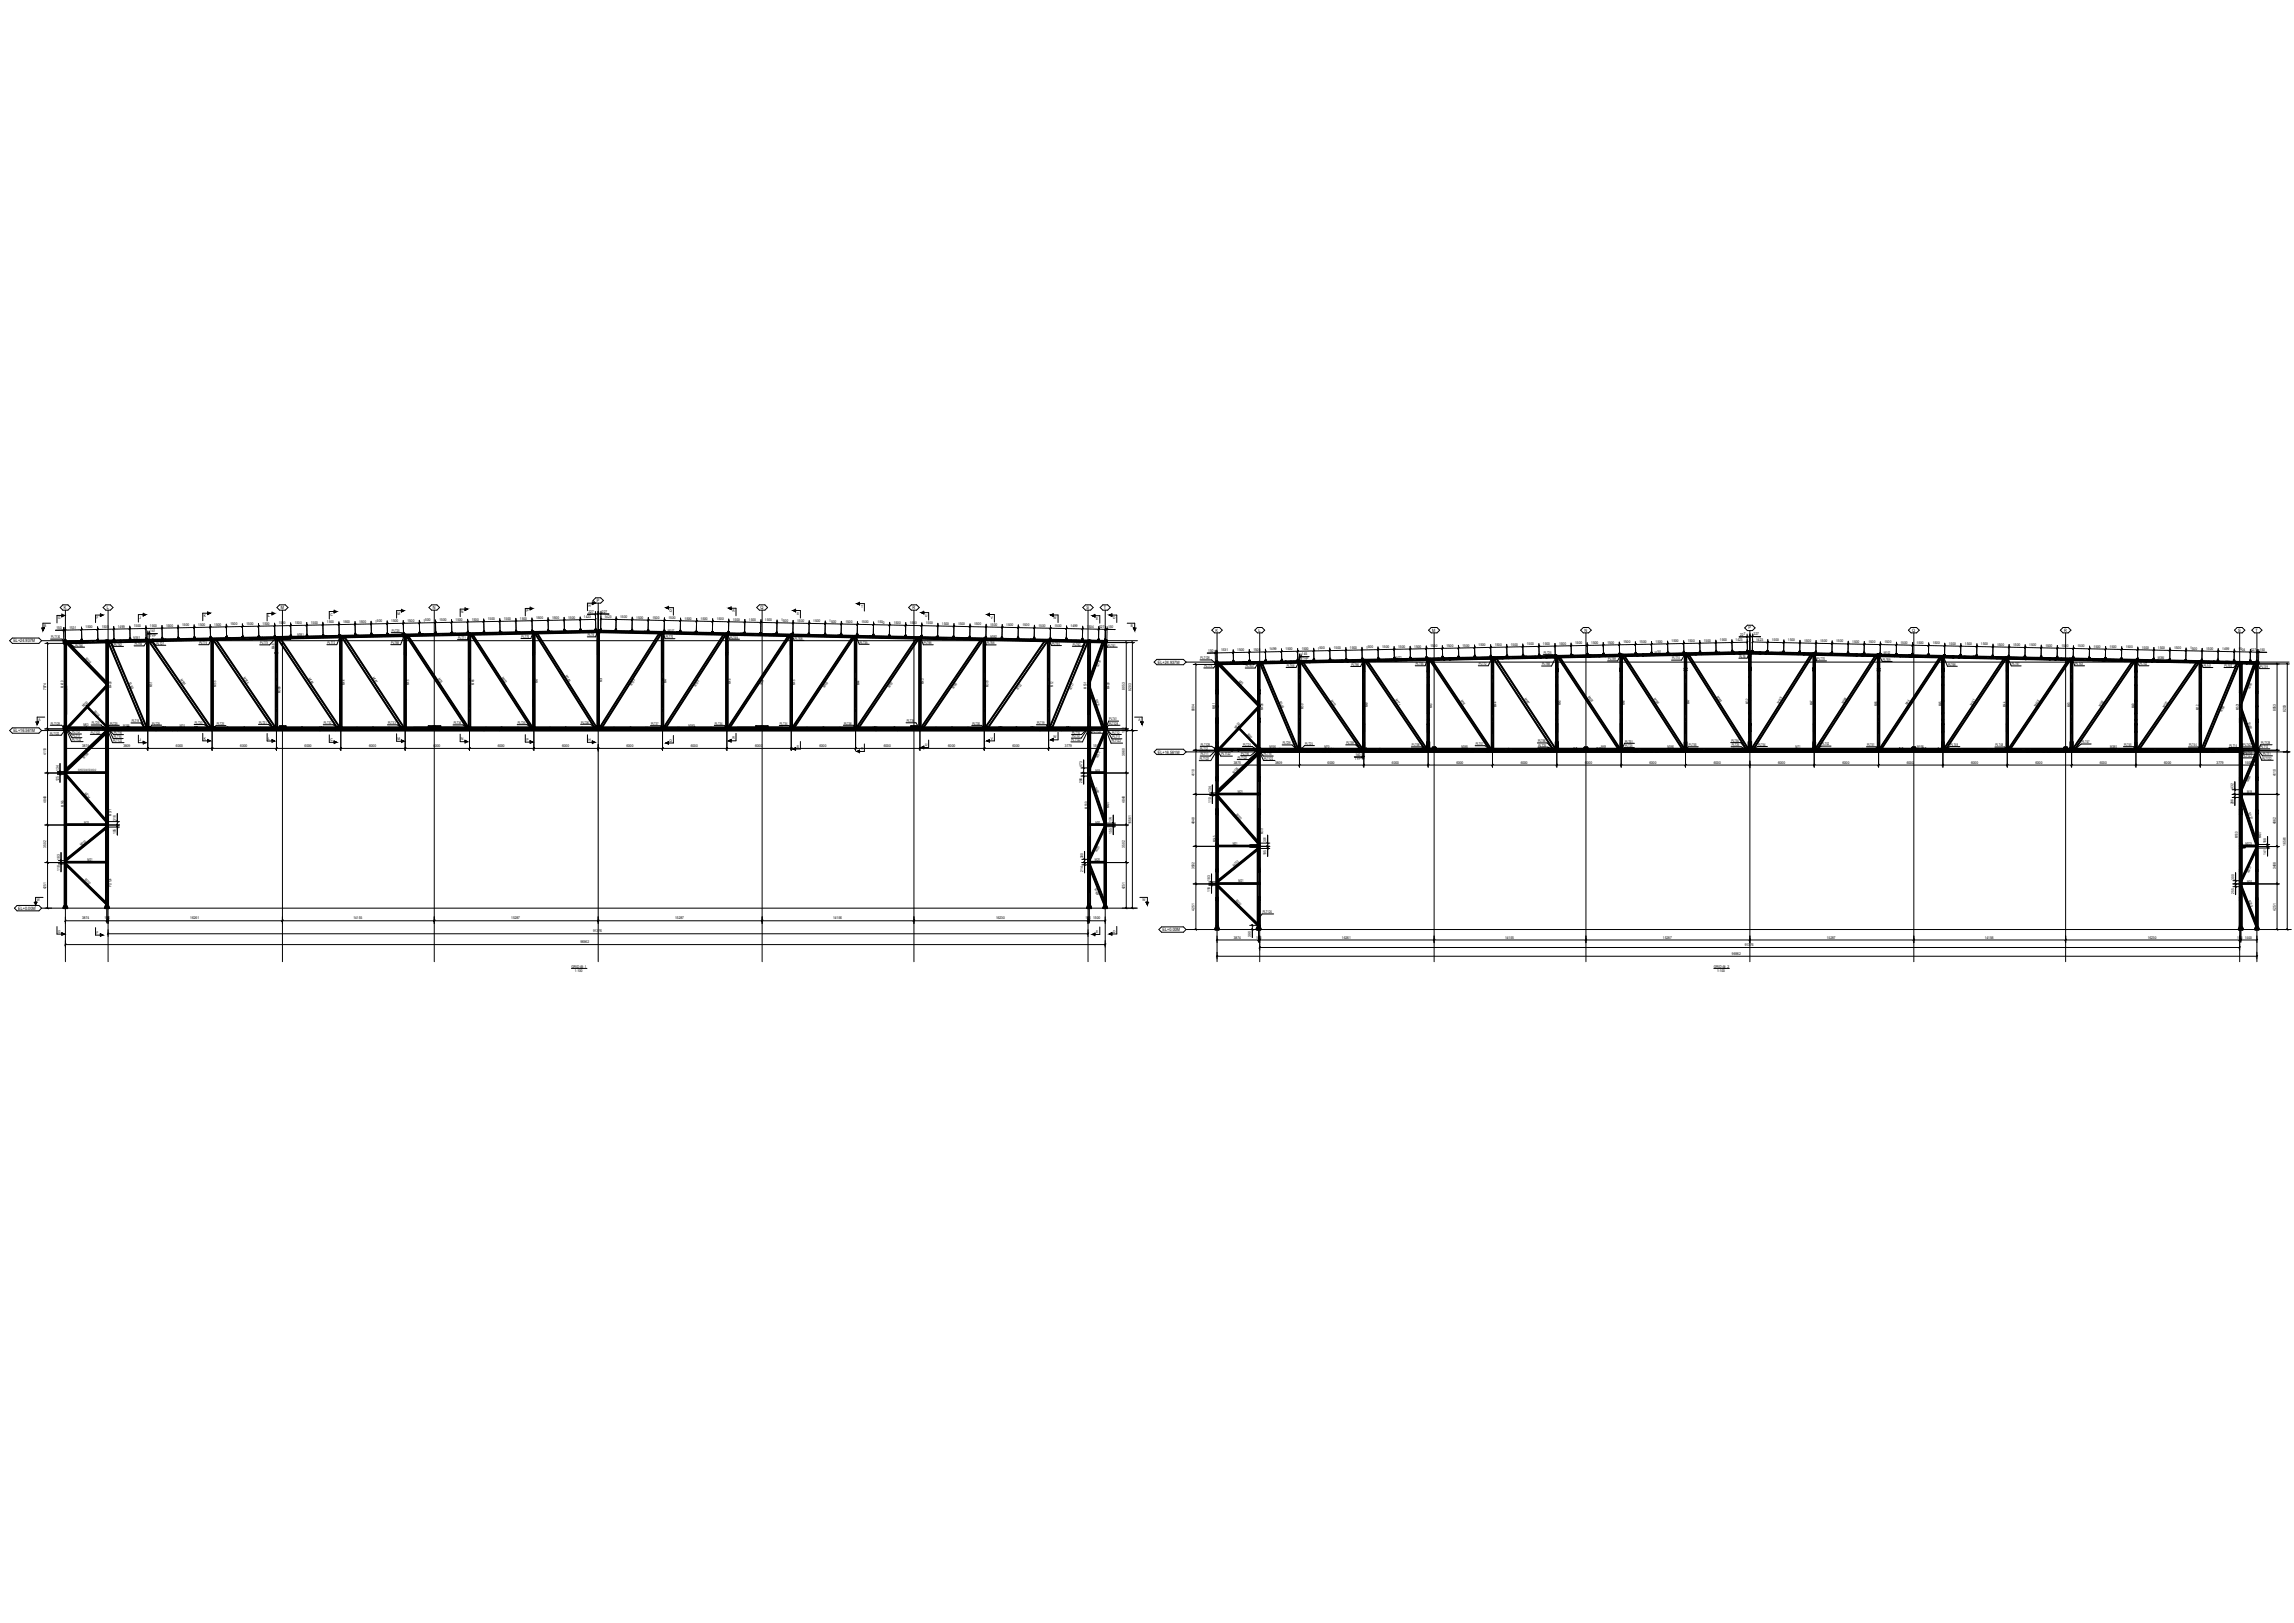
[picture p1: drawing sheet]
<svg xmlns="http://www.w3.org/2000/svg" width="1189mm" height="841mm" viewBox="0 0 1189 841" stroke-linecap="round" stroke-linejoin="round" font-family="sans-serif">
<defs><g id="words">
<g font-size="2.3">
<text x="309" y="312">P</text>
<text x="33" y="316">K</text>
<text x="55" y="316">L</text>
<text x="145" y="316">M</text>
<text x="224" y="316">N</text>
<text x="394" y="316">Q</text>
<text x="473" y="316">R</text>
<text x="563" y="316">S</text>
<text x="572" y="316">T</text>
<text x="630" y="327">K</text>
<text x="652" y="327">L</text>
<text x="742" y="327">M</text>
<text x="821" y="327">N</text>
<text x="906" y="326">P</text>
<text x="991" y="327">Q</text>
<text x="1070" y="327">R</text>
<text x="1160" y="327">S</text>
<text x="1169" y="327">T</text>
<text x="7" y="333">EL+24.937M</text>
<text x="600" y="344">EL+24.937M</text>
<text x="7" y="379">EL+16.561M</text>
<text x="600" y="390">EL+16.561M</text>
<text x="9" y="471">EL+0.00M</text>
<text x="603" y="483">EL+0.00M</text>
</g>
<g font-size="1.9">
<text x="239" y="318">N</text>
<text x="273" y="317">P</text>
<text x="305" y="318" transform="rotate(-1 305 318)">227</text>
<text x="305" y="315">H</text>
<text x="312" y="317" transform="rotate(1 312 317)">227</text>
<text x="347" y="317">Q</text>
<text x="380" y="317">R</text>
<text x="446" y="315">T</text>
<text x="30" y="321">G</text>
<text x="50" y="321">F</text>
<text x="72" y="321">J</text>
<text x="106" y="320">K</text>
<text x="128" y="324" transform="rotate(-1 128 324)">1500</text>
<text x="136" y="324" transform="rotate(-1 136 324)">1500</text>
<text x="139" y="320">L</text>
<text x="144" y="324" transform="rotate(-1 144 324)">1500</text>
<text x="153" y="323" transform="rotate(-1 153 323)">1500</text>
<text x="161" y="323" transform="rotate(-1 161 323)">1500</text>
<text x="169" y="323" transform="rotate(-1 169 323)">1500</text>
<text x="171" y="319">C</text>
<text x="178" y="323" transform="rotate(-1 178 323)">1500</text>
<text x="186" y="323" transform="rotate(-1 186 323)">1500</text>
<text x="194" y="323" transform="rotate(-1 194 323)">1500</text>
<text x="203" y="322" transform="rotate(-1 203 322)">1500</text>
<text x="206" y="318">M</text>
<text x="211" y="322" transform="rotate(-1 211 322)">1500</text>
<text x="219" y="322" transform="rotate(-1 219 322)">1500</text>
<text x="228" y="322" transform="rotate(-1 228 322)">1500</text>
<text x="236" y="322" transform="rotate(-1 236 322)">1500</text>
<text x="244" y="322" transform="rotate(-1 244 322)">1500</text>
<text x="253" y="321" transform="rotate(-1 253 321)">1500</text>
<text x="261" y="321" transform="rotate(-1 261 321)">1500</text>
<text x="269" y="321" transform="rotate(-1 269 321)">1500</text>
<text x="278" y="321" transform="rotate(-1 278 321)">1500</text>
<text x="286" y="321" transform="rotate(-1 286 321)">1500</text>
<text x="294" y="321" transform="rotate(-1 294 321)">1500</text>
<text x="303" y="320" transform="rotate(-1 303 320)">1423</text>
<text x="313" y="320" transform="rotate(1 313 320)">1423</text>
<text x="321" y="320" transform="rotate(1 321 320)">1500</text>
<text x="330" y="321" transform="rotate(1 330 321)">1500</text>
<text x="338" y="321" transform="rotate(1 338 321)">1500</text>
<text x="346" y="321" transform="rotate(1 346 321)">1500</text>
<text x="355" y="321" transform="rotate(1 355 321)">1500</text>
<text x="363" y="321" transform="rotate(1 363 321)">1500</text>
<text x="371" y="321" transform="rotate(1 371 321)">1500</text>
<text x="380" y="322" transform="rotate(1 380 322)">1500</text>
<text x="388" y="322" transform="rotate(1 388 322)">1500</text>
<text x="396" y="322" transform="rotate(1 396 322)">1500</text>
<text x="405" y="322" transform="rotate(1 405 322)">1500</text>
<text x="413" y="318">S</text>
<text x="413" y="322" transform="rotate(1 413 322)">1500</text>
<text x="421" y="322" transform="rotate(1 421 322)">1500</text>
<text x="430" y="323" transform="rotate(1 430 323)">1500</text>
<text x="438" y="323" transform="rotate(1 438 323)">1500</text>
<text x="446" y="323" transform="rotate(1 446 323)">1500</text>
<text x="455" y="323" transform="rotate(1 455 323)">1500</text>
<text x="463" y="323" transform="rotate(1 463 323)">1500</text>
<text x="471" y="323" transform="rotate(1 471 323)">1500</text>
<text x="479" y="320">U</text>
<text x="480" y="324" transform="rotate(1 480 324)">1500</text>
<text x="488" y="324" transform="rotate(1 488 324)">1500</text>
<text x="496" y="324" transform="rotate(1 496 324)">1500</text>
<text x="514" y="321">V</text>
<text x="546" y="321">W</text>
<text x="568" y="321">E</text>
<text x="577" y="321">D</text>
<text x="23" y="325">B</text>
<text x="29" y="326" transform="rotate(-1 29 326)">150</text>
<text x="36" y="326" transform="rotate(-1 36 326)">1531</text>
<text x="44" y="326" transform="rotate(-1 44 326)">1500</text>
<text x="53" y="325" transform="rotate(-1 53 325)">1505</text>
<text x="61" y="325" transform="rotate(-1 61 325)">1499</text>
<text x="69" y="325" transform="rotate(-1 69 325)">1500</text>
<text x="78" y="325" transform="rotate(-1 78 325)">1500</text>
<text x="78" y="328">141</text>
<text x="86" y="325" transform="rotate(-1 86 325)">1500</text>
<text x="94" y="325" transform="rotate(-1 94 325)">1500</text>
<text x="103" y="324" transform="rotate(-1 103 324)">1500</text>
<text x="111" y="324" transform="rotate(-1 111 324)">1500</text>
<text x="119" y="324" transform="rotate(-1 119 324)">1500</text>
<text x="154" y="329" transform="rotate(-1 154 329)">M381</text>
<text x="203" y="327">PLT25</text>
<text x="305" y="330">PLT6</text>
<text x="346" y="327" transform="rotate(1 346 327)">M157</text>
<text x="505" y="324" transform="rotate(1 505 324)">1500</text>
<text x="513" y="324" transform="rotate(1 513 324)">1500</text>
<text x="522" y="324" transform="rotate(1 522 324)">1500</text>
<text x="530" y="325" transform="rotate(1 530 325)">1500</text>
<text x="538" y="325" transform="rotate(1 538 325)">1500</text>
<text x="547" y="325" transform="rotate(1 547 325)">1500</text>
<text x="555" y="325" transform="rotate(1 555 325)">1499</text>
<text x="563" y="325" transform="rotate(1 563 325)">1504</text>
<text x="570" y="325" transform="rotate(1 570 325)">627</text>
<text x="574" y="325" transform="rotate(1 574 325)">150</text>
<text x="586" y="325">B</text>
<text x="902" y="329" transform="rotate(-1 902 329)">227</text>
<text x="909" y="329" transform="rotate(1 909 329)">227</text>
<text x="27" y="331">PLT130</text>
<text x="39" y="335">PLT66</text>
<text x="59" y="335">PLT62</text>
<text x="69" y="331" transform="rotate(-1 69 331)">M361</text>
<text x="70" y="334">PLT64</text>
<text x="78" y="330">TYP</text>
<text x="81" y="334">PLT27</text>
<text x="103" y="334">PLT74</text>
<text x="135" y="334">PLT73</text>
<text x="170" y="334">PLT72</text>
<text x="203" y="334">PLT68</text>
<text x="237" y="331">PLT71</text>
<text x="270" y="331">PLT70</text>
<text x="345" y="331">PLT70</text>
<text x="378" y="331">PLT69</text>
<text x="412" y="332">PLT68</text>
<text x="446" y="334">PLT35</text>
<text x="479" y="334">PLT66</text>
<text x="511" y="334">PLT66</text>
<text x="513" y="331" transform="rotate(1 513 331)">M382</text>
<text x="545" y="334">PLT64</text>
<text x="556" y="335">PLT62</text>
<text x="574" y="335">PLT61</text>
<text x="716" y="336" transform="rotate(-1 716 336)">1500</text>
<text x="725" y="336" transform="rotate(-1 725 336)">1500</text>
<text x="733" y="336" transform="rotate(-1 733 336)">1500</text>
<text x="741" y="335" transform="rotate(-1 741 335)">1500</text>
<text x="750" y="335" transform="rotate(-1 750 335)">1500</text>
<text x="758" y="335" transform="rotate(-1 758 335)">1500</text>
<text x="766" y="335" transform="rotate(-1 766 335)">1500</text>
<text x="775" y="335" transform="rotate(-1 775 335)">1500</text>
<text x="783" y="335" transform="rotate(-1 783 335)">1500</text>
<text x="791" y="334" transform="rotate(-1 791 334)">1500</text>
<text x="800" y="334" transform="rotate(-1 800 334)">1500</text>
<text x="808" y="334" transform="rotate(-1 808 334)">1500</text>
<text x="816" y="334" transform="rotate(-1 816 334)">1500</text>
<text x="825" y="334" transform="rotate(-1 825 334)">1500</text>
<text x="833" y="334" transform="rotate(-1 833 334)">1500</text>
<text x="841" y="333" transform="rotate(-1 841 333)">1500</text>
<text x="850" y="333" transform="rotate(-1 850 333)">1500</text>
<text x="858" y="333" transform="rotate(-1 858 333)">1500</text>
<text x="866" y="333" transform="rotate(-1 866 333)">1500</text>
<text x="875" y="333" transform="rotate(-1 875 333)">1500</text>
<text x="883" y="333" transform="rotate(-1 883 333)">1500</text>
<text x="891" y="332" transform="rotate(-1 891 332)">1500</text>
<text x="899" y="332" transform="rotate(-1 899 332)">1423</text>
<text x="910" y="332" transform="rotate(1 910 332)">1423</text>
<text x="918" y="332" transform="rotate(1 918 332)">1500</text>
<text x="927" y="332" transform="rotate(1 927 332)">1500</text>
<text x="935" y="333" transform="rotate(1 935 333)">1500</text>
<text x="943" y="333" transform="rotate(1 943 333)">1500</text>
<text x="952" y="333" transform="rotate(1 952 333)">1500</text>
<text x="960" y="333" transform="rotate(1 960 333)">1500</text>
<text x="968" y="333" transform="rotate(1 968 333)">1500</text>
<text x="977" y="333" transform="rotate(1 977 333)">1500</text>
<text x="985" y="334" transform="rotate(1 985 334)">1500</text>
<text x="993" y="334" transform="rotate(1 993 334)">1500</text>
<text x="1002" y="334" transform="rotate(1 1002 334)">1500</text>
<text x="1010" y="334" transform="rotate(1 1010 334)">1500</text>
<text x="1018" y="334" transform="rotate(1 1018 334)">1500</text>
<text x="1027" y="334" transform="rotate(1 1027 334)">1500</text>
<text x="1035" y="335" transform="rotate(1 1035 335)">1500</text>
<text x="1043" y="335" transform="rotate(1 1043 335)">1500</text>
<text x="1052" y="335" transform="rotate(1 1052 335)">1500</text>
<text x="1060" y="335" transform="rotate(1 1060 335)">1500</text>
<text x="1068" y="335" transform="rotate(1 1068 335)">1500</text>
<text x="1077" y="335" transform="rotate(1 1077 335)">1500</text>
<text x="1085" y="336" transform="rotate(1 1085 336)">1500</text>
<text x="1093" y="336" transform="rotate(1 1093 336)">1500</text>
<text x="1102" y="336" transform="rotate(1 1102 336)">1500</text>
<text x="44" y="342" transform="rotate(46 44 342)">M318</text>
<text x="142" y="336" transform="rotate(-90 142 336)">M48</text>
<text x="622" y="342">PLT128</text>
<text x="626" y="338" transform="rotate(-1 626 338)">150</text>
<text x="633" y="338" transform="rotate(-1 633 338)">1531</text>
<text x="641" y="337" transform="rotate(-1 641 337)">1500</text>
<text x="650" y="337" transform="rotate(-1 650 337)">1505</text>
<text x="658" y="337" transform="rotate(-1 658 337)">1499</text>
<text x="666" y="337" transform="rotate(-1 666 337)">1500</text>
<text x="675" y="337" transform="rotate(-1 675 337)">1500</text>
<text x="675" y="340">145</text>
<text x="675" y="342">TYP</text>
<text x="683" y="337" transform="rotate(-1 683 337)">1500</text>
<text x="691" y="336" transform="rotate(-1 691 336)">1500</text>
<text x="700" y="336" transform="rotate(-1 700 336)">1500</text>
<text x="708" y="336" transform="rotate(-1 708 336)">1500</text>
<text x="723" y="341" transform="rotate(-1 723 341)">M422</text>
<text x="800" y="339">PLT25</text>
<text x="858" y="339" transform="rotate(-1 858 339)">M151</text>
<text x="867" y="342">PLT70</text>
<text x="901" y="341">PLT6</text>
<text x="976" y="339" transform="rotate(1 976 339)">M152</text>
<text x="1110" y="336" transform="rotate(1 1110 336)">1500</text>
<text x="1118" y="342" transform="rotate(1 1118 342)">M384</text>
<text x="1118" y="336" transform="rotate(1 1118 336)">1500</text>
<text x="1127" y="336" transform="rotate(1 1127 336)">1500</text>
<text x="1135" y="337" transform="rotate(1 1135 337)">1500</text>
<text x="1143" y="337" transform="rotate(1 1143 337)">1500</text>
<text x="1152" y="337" transform="rotate(1 1152 337)">1499</text>
<text x="1160" y="337" transform="rotate(1 1160 337)">1504</text>
<text x="1166" y="337" transform="rotate(1 1166 337)">627</text>
<text x="1171" y="337" transform="rotate(1 1171 337)">150</text>
<text x="569" y="346" transform="rotate(-70 569 346)">M135</text>
<text x="624" y="346">PLT75</text>
<text x="646" y="346">PLT63</text>
<text x="667" y="346">PLT66</text>
<text x="700" y="345">PLT66</text>
<text x="734" y="345">PLT55</text>
<text x="766" y="345">PLT72</text>
<text x="799" y="345">PLT68</text>
<text x="833" y="342">PLT69</text>
<text x="942" y="342">PLT70</text>
<text x="976" y="342">PLT69</text>
<text x="1010" y="345">PLT68</text>
<text x="1043" y="345">PLT67</text>
<text x="1076" y="345">PL143</text>
<text x="1109" y="345">PL142</text>
<text x="1142" y="346">PL141</text>
<text x="1153" y="346">PL140</text>
<text x="1171" y="346">PL139</text>
<text x="93" y="352" transform="rotate(56 93 352)">M184</text>
<text x="126" y="352" transform="rotate(56 126 352)">M185</text>
<text x="160" y="352" transform="rotate(56 160 352)">M186</text>
<text x="193" y="351" transform="rotate(57 193 351)">M187</text>
<text x="227" y="352" transform="rotate(57 227 352)">M74</text>
<text x="260" y="351" transform="rotate(57 260 351)">M432</text>
<text x="293" y="351" transform="rotate(58 293 351)">M189</text>
<text x="312" y="354" transform="rotate(-90 312 354)">M31</text>
<text x="642" y="353" transform="rotate(46 642 353)">M75</text>
<text x="24" y="358" transform="rotate(-90 24 358)">7974</text>
<text x="33" y="356" transform="rotate(-90 33 356)">M410</text>
<text x="58" y="357" transform="rotate(-90 58 357)">M409</text>
<text x="67" y="354" transform="rotate(67 67 354)">M183</text>
<text x="79" y="356" transform="rotate(-90 79 356)">M51</text>
<text x="112" y="356" transform="rotate(-90 112 356)">M155</text>
<text x="145" y="359" transform="rotate(-90 145 359)">M388</text>
<text x="179" y="355" transform="rotate(-90 179 355)">M44</text>
<text x="212" y="355" transform="rotate(-90 212 355)">M45</text>
<text x="246" y="355" transform="rotate(-90 246 355)">M46</text>
<text x="279" y="354" transform="rotate(-90 279 354)">M47</text>
<text x="327" y="355" transform="rotate(-58 327 355)">M189</text>
<text x="345" y="354" transform="rotate(-90 345 354)">M47</text>
<text x="361" y="356" transform="rotate(-58 361 356)">M188</text>
<text x="379" y="354" transform="rotate(-90 379 354)">M46</text>
<text x="395" y="355" transform="rotate(-57 395 355)">M74</text>
<text x="412" y="355" transform="rotate(-90 412 355)">M45</text>
<text x="427" y="356" transform="rotate(-57 427 356)">M433</text>
<text x="445" y="355" transform="rotate(-90 445 355)">M44</text>
<text x="461" y="356" transform="rotate(-56 461 356)">M167</text>
<text x="479" y="354" transform="rotate(-90 479 354)">M43</text>
<text x="494" y="357" transform="rotate(-56 494 357)">M166</text>
<text x="512" y="356" transform="rotate(-90 512 356)">M379</text>
<text x="528" y="358" transform="rotate(-56 528 358)">M122</text>
<text x="546" y="356" transform="rotate(-90 546 356)">M12</text>
<text x="555" y="357" transform="rotate(-67 555 357)">M121</text>
<text x="563" y="357" transform="rotate(-90 563 357)">M531</text>
<text x="575" y="357" transform="rotate(-90 575 357)">M409</text>
<text x="583" y="357" transform="rotate(-90 583 357)">8053</text>
<text x="586" y="358" transform="rotate(-90 586 358)">8203</text>
<text x="1166" y="357" transform="rotate(-70 1166 357)">M135</text>
<text x="568" y="363" transform="rotate(71 568 363)">M431</text>
<text x="663" y="364" transform="rotate(67 663 364)">M169</text>
<text x="689" y="363" transform="rotate(56 689 363)">M170</text>
<text x="723" y="363" transform="rotate(56 723 363)">M171</text>
<text x="757" y="363" transform="rotate(56 757 363)">M76</text>
<text x="790" y="362" transform="rotate(57 790 362)">M187</text>
<text x="809" y="366" transform="rotate(-90 809 366)">M45</text>
<text x="823" y="361" transform="rotate(57 823 361)">M435</text>
<text x="842" y="366" transform="rotate(-90 842 366)">M46</text>
<text x="857" y="362" transform="rotate(58 857 362)">M190</text>
<text x="876" y="365" transform="rotate(-90 876 365)">M47</text>
<text x="889" y="361" transform="rotate(58 889 361)">M189</text>
<text x="906" y="365" transform="rotate(-90 906 365)">M32</text>
<text x="922" y="365" transform="rotate(-58 922 365)">M189</text>
<text x="939" y="365" transform="rotate(-90 939 365)">M47</text>
<text x="956" y="365" transform="rotate(-57 956 365)">M188</text>
<text x="989" y="366" transform="rotate(-56 989 366)">M74</text>
<text x="1022" y="366" transform="rotate(-56 1022 366)">M191</text>
<text x="44" y="367" transform="rotate(-47 44 367)">M230</text>
<text x="49" y="369" transform="rotate(46 49 369)">M118</text>
<text x="619" y="369" transform="rotate(-90 619 369)">8004</text>
<text x="630" y="368" transform="rotate(-90 630 368)">M411</text>
<text x="655" y="368" transform="rotate(-90 655 368)">M408</text>
<text x="675" y="367" transform="rotate(-90 675 367)">M50</text>
<text x="709" y="367" transform="rotate(-90 709 367)">M49</text>
<text x="742" y="367" transform="rotate(-90 742 367)">M43</text>
<text x="776" y="366" transform="rotate(-90 776 366)">M44</text>
<text x="973" y="366" transform="rotate(-90 973 366)">M46</text>
<text x="1006" y="366" transform="rotate(-90 1006 366)">M45</text>
<text x="1040" y="366" transform="rotate(-90 1040 366)">M44</text>
<text x="1055" y="366" transform="rotate(-56 1055 366)">M436</text>
<text x="1073" y="367" transform="rotate(-90 1073 367)">M43</text>
<text x="1089" y="366" transform="rotate(-56 1089 366)">M166</text>
<text x="1106" y="367" transform="rotate(-90 1106 367)">M49</text>
<text x="1122" y="367" transform="rotate(-56 1122 367)">M170</text>
<text x="1139" y="368" transform="rotate(-90 1139 368)">M12</text>
<text x="1152" y="369" transform="rotate(-67 1152 369)">M168</text>
<text x="1160" y="368" transform="rotate(-90 1160 368)">M531</text>
<text x="1179" y="368" transform="rotate(-90 1179 368)">8053</text>
<text x="1185" y="369" transform="rotate(-90 1185 369)">8203</text>
<text x="20" y="374">A</text>
<text x="26" y="375">PLT128</text>
<text x="43" y="376">M63</text>
<text x="48" y="375">PLT25</text>
<text x="57" y="375">PLT25</text>
<text x="64" y="377">M156</text>
<text x="68" y="374">PLT19</text>
<text x="79" y="375">PLT25</text>
<text x="93" y="376">M70</text>
<text x="101" y="375">PLT30</text>
<text x="112" y="376">PLT25</text>
<text x="134" y="375">PLT31</text>
<text x="168" y="375">PLT32</text>
<text x="201" y="375">PLT33</text>
<text x="235" y="375">PLT34</text>
<text x="268" y="375">PLT35</text>
<text x="301" y="375">PLT36</text>
<text x="337" y="376">PLT37</text>
<text x="357" y="376">M383</text>
<text x="371" y="376">PLT34</text>
<text x="404" y="376">PLT34</text>
<text x="437" y="375">PLT38</text>
<text x="470" y="374">PLT39</text>
<text x="504" y="376">PLT30</text>
<text x="537" y="375">PLT19</text>
<text x="575" y="375">PLT128</text>
<text x="575" y="373">PLT41</text>
<text x="590" y="374">A</text>
<text x="641" y="378" transform="rotate(-47 641 378)">M230</text>
<text x="1165" y="375" transform="rotate(71 1165 375)">M431</text>
<text x="26" y="381">PLT122</text>
<text x="37" y="384">PLT122</text>
<text x="37" y="380">PLT12</text>
<text x="38" y="382">PLT11</text>
<text x="47" y="380">PLT122</text>
<text x="59" y="382">PLT15</text>
<text x="59" y="380">PLT16</text>
<text x="106" y="383">K</text>
<text x="139" y="383">L</text>
<text x="171" y="384">C</text>
<text x="206" y="383">M</text>
<text x="239" y="384">N</text>
<text x="273" y="384">P</text>
<text x="305" y="384">H</text>
<text x="380" y="383">R</text>
<text x="514" y="383">V</text>
<text x="546" y="383">W</text>
<text x="556" y="382">PLT13</text>
<text x="556" y="380">PLT14</text>
<text x="566" y="380">PLT122</text>
<text x="576" y="380">PLT12</text>
<text x="577" y="383">PLT11</text>
<text x="583" y="380" transform="rotate(-90 583 380)">150</text>
<text x="646" y="381" transform="rotate(46 646 381)">M82</text>
<text x="43" y="387">3874</text>
<text x="59" y="384">PLT122</text>
<text x="64" y="387">3809</text>
<text x="72" y="384">J</text>
<text x="91" y="387">6000</text>
<text x="125" y="387">6000</text>
<text x="158" y="387">6000</text>
<text x="191" y="387">6000</text>
<text x="225" y="387">6000</text>
<text x="258" y="387">6000</text>
<text x="291" y="387">6000</text>
<text x="325" y="387">6000</text>
<text x="347" y="384">Q</text>
<text x="358" y="387">6000</text>
<text x="391" y="387">6000</text>
<text x="413" y="387">S</text>
<text x="425" y="387">6000</text>
<text x="446" y="389">T</text>
<text x="458" y="387">6000</text>
<text x="479" y="387">U</text>
<text x="491" y="387">6000</text>
<text x="525" y="387">6000</text>
<text x="552" y="387">3779</text>
<text x="555" y="384">PLT122</text>
<text x="567" y="387">1500</text>
<text x="576" y="385">PLT122</text>
<text x="622" y="389">PLT12</text>
<text x="622" y="386">PLT128</text>
<text x="644" y="387">PLT25</text>
<text x="658" y="388">M156</text>
<text x="665" y="386">PLT29</text>
<text x="676" y="386">PLT25</text>
<text x="686" y="388">M70</text>
<text x="698" y="386">PLT59</text>
<text x="732" y="387">PLT58</text>
<text x="757" y="388">M385</text>
<text x="765" y="386">PLT57</text>
<text x="797" y="385">PLT56</text>
<text x="797" y="387">PLT25</text>
<text x="830" y="388">M69</text>
<text x="842" y="387">PLT25</text>
<text x="842" y="385">PLT51</text>
<text x="864" y="388">M386</text>
<text x="875" y="387">PLT55</text>
<text x="897" y="384">PLT54</text>
<text x="897" y="387">PLT25</text>
<text x="911" y="386">PLT54</text>
<text x="931" y="388">M71</text>
<text x="944" y="386">PLT52</text>
<text x="968" y="387">PLT51</text>
<text x="994" y="387">M158</text>
<text x="1011" y="387">PLT49</text>
<text x="1034" y="387">PLT48</text>
<text x="1079" y="385">PLT47</text>
<text x="1094" y="388">M380</text>
<text x="1101" y="387">PLT45</text>
<text x="1134" y="387">PLT44</text>
<text x="1155" y="387">PLT14</text>
<text x="1163" y="387">PLT42</text>
<text x="1172" y="388">PLT12</text>
<text x="1172" y="386">PLT128</text>
<text x="24" y="391" transform="rotate(-90 24 391)">4110</text>
<text x="44" y="393" transform="rotate(-44 44 393)">M136</text>
<text x="569" y="393" transform="rotate(-67 569 393)">M317</text>
<text x="583" y="392" transform="rotate(-90 583 392)">3960</text>
<text x="622" y="394">PLT122</text>
<text x="622" y="391">PLT11</text>
<text x="633" y="391">PLT122</text>
<text x="639" y="396">3875</text>
<text x="642" y="393">PLT122</text>
<text x="643" y="391">PLT16</text>
<text x="655" y="391">PLT15</text>
<text x="655" y="394">PLT122</text>
<text x="661" y="396">3809</text>
<text x="688" y="396">6000</text>
<text x="702" y="394">TYP</text>
<text x="702" y="392">140</text>
<text x="721" y="396">6000</text>
<text x="755" y="396">6000</text>
<text x="788" y="396">6000</text>
<text x="821" y="396">6000</text>
<text x="855" y="396">6000</text>
<text x="888" y="396">6000</text>
<text x="921" y="396">6000</text>
<text x="955" y="396">6000</text>
<text x="988" y="396">6000</text>
<text x="1022" y="396">6000</text>
<text x="1055" y="396">6000</text>
<text x="1088" y="396">6000</text>
<text x="1122" y="396">6000</text>
<text x="1149" y="396">3779</text>
<text x="1162" y="392">PLT122</text>
<text x="1163" y="390">PLT13</text>
<text x="1163" y="396">1500</text>
<text x="1172" y="394">PLT122</text>
<text x="1173" y="391">PLT11</text>
<text x="30" y="399" transform="rotate(-90 30 399)">134</text>
<text x="561" y="397" transform="rotate(-90 561 397)">473</text>
<text x="568" y="400">M19</text>
<text x="640" y="401" transform="rotate(-43 640 401)">M136</text>
<text x="30" y="405" transform="rotate(-90 30 405)">125</text>
<text x="561" y="406" transform="rotate(-90 561 406)">286</text>
<text x="619" y="402" transform="rotate(-90 619 402)">4110</text>
<text x="1165" y="405" transform="rotate(-67 1165 405)">M434</text>
<text x="1179" y="402" transform="rotate(-90 1179 402)">4110</text>
<text x="44" y="411" transform="rotate(49 44 411)">M234</text>
<text x="567" y="408" transform="rotate(71 567 408)">M430</text>
<text x="628" y="410" transform="rotate(-90 628 410)">134</text>
<text x="642" y="411">M21</text>
<text x="1158" y="409" transform="rotate(-90 1158 409)">432</text>
<text x="1165" y="411">M19</text>
<text x="24" y="416" transform="rotate(-90 24 416)">4848</text>
<text x="33" y="418" transform="rotate(-90 33 418)">M145</text>
<text x="564" y="419" transform="rotate(-90 564 419)">M180</text>
<text x="575" y="419" transform="rotate(-90 575 419)">M407</text>
<text x="583" y="416" transform="rotate(-90 583 416)">4848</text>
<text x="628" y="416" transform="rotate(-90 628 416)">110</text>
<text x="1158" y="417" transform="rotate(-90 1158 417)">286</text>
<text x="58" y="423" transform="rotate(-90 58 423)">M371</text>
<text x="60" y="425" transform="rotate(-90 60 425)">316</text>
<text x="640" y="422" transform="rotate(49 640 422)">M320</text>
<text x="1165" y="421" transform="rotate(71 1165 421)">M137</text>
<text x="44" y="427">M21</text>
<text x="568" y="427">M20</text>
<text x="576" y="432" transform="rotate(-90 576 432)">155</text>
<text x="576" y="426" transform="rotate(-90 576 426)">174</text>
<text x="586" y="427" transform="rotate(-90 586 427)">16561</text>
<text x="619" y="427" transform="rotate(-90 619 427)">4848</text>
<text x="1179" y="427" transform="rotate(-90 1179 427)">4862</text>
<text x="60" y="432" transform="rotate(-90 60 432)">195</text>
<text x="630" y="436" transform="rotate(-90 630 436)">M145</text>
<text x="639" y="438">M21</text>
<text x="655" y="432" transform="rotate(-90 655 432)">M371</text>
<text x="656" y="436" transform="rotate(-90 656 436)">301</text>
<text x="1160" y="434" transform="rotate(-90 1160 434)">M180</text>
<text x="1164" y="438">M223</text>
<text x="1172" y="434" transform="rotate(-90 1172 434)">M407</text>
<text x="1174" y="437" transform="rotate(-90 1174 437)">188</text>
<text x="24" y="439" transform="rotate(-90 24 439)">3502</text>
<text x="42" y="438" transform="rotate(-39 42 438)">M233</text>
<text x="569" y="442" transform="rotate(-65 569 442)">M231</text>
<text x="583" y="439" transform="rotate(-90 583 439)">3502</text>
<text x="656" y="443" transform="rotate(-90 656 443)">195</text>
<text x="1174" y="443" transform="rotate(-90 1174 443)">141</text>
<text x="1185" y="438" transform="rotate(-90 1185 438)">16561</text>
<text x="31" y="445" transform="rotate(-90 31 445)">183</text>
<text x="45" y="446">M21</text>
<text x="561" y="445" transform="rotate(-90 561 445)">300</text>
<text x="567" y="446">M20</text>
<text x="640" y="449" transform="rotate(-39 640 449)">M233</text>
<text x="31" y="451" transform="rotate(-90 31 451)">118</text>
<text x="561" y="452" transform="rotate(-90 561 452)">214</text>
<text x="619" y="450" transform="rotate(-90 619 450)">3502</text>
<text x="1158" y="456" transform="rotate(-90 1158 456)">300</text>
<text x="1166" y="452" transform="rotate(-65 1166 452)">M231</text>
<text x="1179" y="450" transform="rotate(-90 1179 450)">3488</text>
<text x="24" y="461" transform="rotate(-90 24 461)">4251</text>
<text x="44" y="456" transform="rotate(44 44 456)">M232</text>
<text x="58" y="460" transform="rotate(-90 58 460)">PLT124</text>
<text x="567" y="461" transform="rotate(68 567 461)">M429</text>
<text x="583" y="461" transform="rotate(-90 583 461)">4251</text>
<text x="627" y="457" transform="rotate(-90 627 457)">183</text>
<text x="642" y="457">M21</text>
<text x="1165" y="457">M20</text>
<text x="19" y="467">W</text>
<text x="592" y="467">W</text>
<text x="627" y="462" transform="rotate(-90 627 462)">118</text>
<text x="640" y="467" transform="rotate(44 640 467)">M232</text>
<text x="1158" y="463" transform="rotate(-90 1158 463)">255</text>
<text x="1165" y="467" transform="rotate(68 1165 467)">M319</text>
<text x="619" y="472" transform="rotate(-90 619 472)">4251</text>
<text x="654" y="473">PLT124</text>
<text x="1179" y="472" transform="rotate(-90 1179 472)">4251</text>
<text x="43" y="476">3874</text>
<text x="54" y="476">106</text>
<text x="99" y="476">16261</text>
<text x="183" y="476">14155</text>
<text x="265" y="476">15287</text>
<text x="350" y="476">15287</text>
<text x="432" y="476">14156</text>
<text x="516" y="476">16230</text>
<text x="563" y="476">106</text>
<text x="567" y="476">1500</text>
<text x="30" y="483">G</text>
<text x="50" y="484">F</text>
<text x="307" y="483">91376</text>
<text x="568" y="484">E</text>
<text x="577" y="483">D</text>
<text x="648" y="485" transform="rotate(-90 648 485)">390</text>
<text x="301" y="489">96962</text>
<text x="639" y="486">3874</text>
<text x="651" y="486">106</text>
<text x="695" y="486">16261</text>
<text x="780" y="486">14155</text>
<text x="862" y="486">15287</text>
<text x="904" y="490">91376</text>
<text x="947" y="486">15287</text>
<text x="1029" y="486">14156</text>
<text x="1113" y="486">16230</text>
<text x="1159" y="486">106</text>
<text x="1163" y="486">1500</text>
<text x="898" y="495">96962</text>
<text x="296" y="501">GRID @ 1</text>
<text x="298" y="504">1:100</text>
<text x="888" y="501">GRID @ 2</text>
<text x="890" y="504">1:100</text>
</g>
<text font-size="1.6" x="41" y="400">SHS72.0X72.0X3.2</text>
</g></defs>
<!-- layer: Part -->
<g fill="none" stroke="#000" stroke-width=".99">
<path d="M33 332v1M33 332h.1M33 333h.1M33 333h3zM33 333v44M34 332h.1M34 333v44h-1M35 333l20 22M36 333l19 20M42 332h.1M43 332h-1M51 332h.1"/>
<path d="M51 331v1M51 331h.1M55 333h3zM55 333h-19M55 333v44M55 332h.1M55 332h1M56 333v44h18M56 333l19 44M57 333l19 44M59 331v1M59 331h.1"/>
<path d="M59 332h.1M67 331v1M67 332h.1M67 331h.1M67 331h1M67 332h1M68 331h-1M68 331h.1M68 332h.1M68 332h-1M68 331v1M76 331h.1"/>
<path d="M76 333l3-1zM76 333h-18M76 333v44M77 333v44M77 333l31 44M79 332l30 45M79 331v2zM79 333h.1M79 332h.1M84 331h.1M92 331h.1M92 331h1"/>
<path d="M93 331h-1M93 331h.1M101 330v1M101 330h.1M101 331h.1M109 330v1M109 330h.1M109 331h.1M109 332h3zM109 332h-30M110 332v45M111 332l30 45"/>
<path d="M112 332l31 45M117 330v1M117 330h.1M117 331h.1M117 330h1M117 330l1 1M117 331h1M118 331h.1M118 330h.1M118 330v1M126 330h.1M134 330h.1"/>
<path d="M142 330h.1M142 330h1M143 330h.1M143 331h8zM143 330h8zM143 331l-31 1M143 330l-110 2M143 338h1zM143 331v46M144 331v46M144 331l31 46M145 331l31 46"/>
<path d="M151 329h.1M151 329v1M151 330h.1M159 329v1M159 329h.1M159 330h.1M167 329v1M167 329h.1M167 329h1M167 330h.1M167 330h1M168 329h.1"/>
<path d="M168 330h.1M168 329v1M176 329h.1M176 330h3zM176 330l-25 1M176 330v47M177 330v47M177 330l31 47M179 330l30 47M184 329h.1M192 329h.1M192 329h1"/>
<path d="M193 329h.1M193 329h-1M201 328v1M201 329h.1M201 328h.1M209 329v1zM209 329l-58 1M209 330h-30M209 329l101-2v1v-1l264 5v1M209 328v1M209 329h.1M209 328h.1"/>
<path d="M209 330h3zM209 330h.1M210 330v47M210 330v47h32M211 330l31 47M212 330l31 47M212 330l31-1v48M217 328v1M217 328h.1M217 329h.1M217 329h1M217 328h1"/>
<path d="M218 328h.1M218 328l-1 1M218 329h.1M218 328v1M226 328h.1M234 328h.1M242 328h.1M242 328h1M243 328h.1M243 329h2zM244 329v48h31M244 329l31 48"/>
<path d="M245 329l31 48M251 327v1M251 327h.1M251 328h.1M259 327v1M259 328h.1M259 327h.1M267 327h.1M267 327v1M267 328h.1M267 328h1M267 327h1"/>
<path d="M268 327h.1M268 328h.1M268 327v1M276 327h.1M276 328h3zM276 328l-31 1M276 328v49M277 328v49M277 328l31 49M278 328l31 49 1-1M284 327h.1M292 327h.1"/>
<path d="M292 327h1M293 327h.1M293 327h-1M301 326v1M301 327h.1M301 326h.1M309 326v1M309 327h.1M309 326h.1M309 328h2zM309 328h-30M310 328v49"/>
<path d="M311 328h30M311 327h.1M311 326v1M311 326h.1M319 326v1M319 327h.1M319 326h.1M327 327h.1M327 327h1M328 327h.1M328 327h-1M336 327h.1"/>
<path d="M341 328h3zM342 328l-31 49M343 328l-31 49M343 328v49M344 328v49M344 328l31 1-31 48M344 327h.1M352 328h.1M352 327v1M352 327h.1M352 328h1M352 327h1"/>
<path d="M353 328h.1M353 327h.1M353 327v1M361 328h.1M361 327v1M361 327h.1M369 328h.1M369 327h.1M369 327v1M375 329h2zM376 329l-31 48M376 329v48"/>
<path d="M377 329v48M377 329l31 1M377 328h.1M377 328h1M378 328h.1M386 328h.1M394 328h.1M402 328v1M402 329h.1M402 328h.1M402 329h1M402 328h1"/>
<path d="M403 329h.1M403 328h.1M403 328v1M408 330h3zM408 330l-31 47M409 330l-31 47M410 330v47M411 330h31M411 329h.1M411 328v1M411 328h.1M419 328v1"/>
<path d="M419 329h.1M419 328h.1M427 329h.1M427 329h1M428 329h.1M436 329h.1M442 330h2zM442 330l-31 47M443 330l-31 47M443 330v47M444 330v47M444 330l31 1-31 46"/>
<path d="M444 329h.1M452 329v1M452 330h.1M452 329h.1M452 330h1M452 329h1M453 330h.1M453 329h.1M453 329v1M461 329v1M461 330h.1M461 329h.1"/>
<path d="M469 330h.1M469 329v1M469 329h.1M475 331h2zM476 331l-31 46M476 331v46M477 331v46M477 331l31 1M477 330h.1M477 330h1M478 330h-1M478 330h.1"/>
<path d="M486 330l-1 1zM486 330h.1M494 330h.1M502 330v1M502 331h.1M502 330h.1M502 331h1M503 330h.1M503 330l-1 1M503 331h.1M503 330v1M508 332h3z"/>
<path d="M508 332l-30 45M509 332l-30 45M510 332v45M511 332v45M511 332h30M511 330v1M511 331h.1M511 330h.1M519 330v1M519 331h.1M519 330h.1M527 331h.1"/>
<path d="M528 331h-1M528 331h.1M536 331h.1M541 332h3zM541 332l-30 45M543 332l-31 45M543 332v45M544 332v45M544 332l18 1M544 331h.1M544 331v1M552 332h.1"/>
<path d="M552 331h.1M552 332h1M552 331v1M553 331h.1M553 331l-1 1M553 332h.1M553 331v1M561 331v1M561 332h.1M561 331h.1M562 333h3zM562 333l-18 44"/>
<path d="M564 333l-19 44M564 333v44M564 332h1M565 332h.1M565 333v44M565 333h6M569 331v1M569 332h.1M569 331h.1M571 333h2zM571 333l-6 18M572 333l-7 20"/>
<path d="M572 333v44M573 332h.1M573 333v44M573 333h1M574 332v1M781 340h.1M789 340h.1M798 340h.1M806 340h.1M806 339v1M806 339h.1M814 339v1"/>
<path d="M814 339h.1M814 340h.1M815 340h.1M818 340h.1M823 339v1M823 340h.1M823 339h.1M823 340h-5M823 340h1M824 340h.1M829 340h.1M829 340h-5"/>
<path d="M831 339h.1M832 340h.1M835 340h.1M839 339h.1M840 340l-31 1M840 339l-5 1M840 339h.1M840 340h.1M840 339v1M841 340h.1M841 339v1M841 339h.1"/>
<path d="M845 340h.1M845 339v1M845 339h.1M845 340h1M845 340h-4M845 339h-4M846 340h.1M846 339h.1M846 339h-1M846 339v1M848 339h.1M848 340h.1"/>
<path d="M848 339v1M848 339h1M848 340h1M849 339h.1M849 340h.1M849 339v1M851 339v1M851 340h.1M851 339h.1M851 339h1M851 340h1M852 339h.1"/>
<path d="M852 340h.1M852 339v1M856 338h.1M856 338v1M856 339h.1M856 340h-4M856 339h-4M856 340h.1M857 339h.1M862 339h.1M862 339h1M862 339h-5"/>
<path d="M863 339h.1M864 338v1M864 338h.1M864 339h.1M865 339h.1M868 339h.1M873 338v1M873 338h.1M873 339h.1M873 339h2zM873 339l-31 1M873 339h-5"/>
<path d="M873 339v49M873 340h.1M873 340h1M873 339h1M874 339h.1M874 339h-1M874 340h.1M874 339v49M874 339l31 49M875 339l31 49M879 339h.1M879 339h-5"/>
<path d="M881 338h.1M882 339h.1M885 339h.1M889 338h.1M890 339h-5M890 338l-5 1M890 338h.1M890 339h.1M890 338v1M891 339h.1M891 338v1M891 338h.1"/>
<path d="M895 339h.1M895 338h.1M895 338v1M895 339h1M895 339h-4M895 338h-4M896 339h.1M896 338h.1M896 338h-1M896 338v1M898 338h.1M898 339h.1"/>
<path d="M898 338v1M898 339h1M898 338h1M899 338h.1M899 339h.1M899 338v1M901 339h.1M901 338h.1M901 338v1M901 338h1M902 338h.1M902 339h.1"/>
<path d="M902 339h-1M902 338v1M905 337h.1M905 338h.1M905 338h1M905 337h1M905 337v1M906 337h.1M906 338h.1M906 338h-1M906 337v1M906 339h2"/>
<path d="M906 339h-31M906 338h-4M906 338l-4 1M906 339v48M906 339h.1M907 339h.1M907 338v1M907 338h.1M907 338l-254 5M907 338l254 5M907 339v48M907 338h5"/>
<path d="M907 338l5 1M908 339h30M908 338h.1M908 337h.1M908 337v1M912 339h.1M912 338h.1M912 338v1M912 338h1M913 338l-1 1M913 338h-1M915 338v1"/>
<path d="M915 339h.1M915 338h.1M916 338h.1M918 339h.1M918 338v1M918 338h.1M918 338h5M918 339h5M923 338h.1M923 339h.1M923 338v1M923 339h1"/>
<path d="M923 338h1M924 338h.1M924 339h.1M924 338v1M924 338l5 1M924 339h5M924 338h1M925 338h.1M925 338h-1M929 339h.1M932 339h.1M933 338h.1"/>
<path d="M934 339h1M934 339h.1M935 339h.1M935 339h-1M935 339h5M938 339h3zM938 339l-30 49M940 339l-31 49h31M940 339h.1M940 339v49M940 340h.1M940 340h1"/>
<path d="M941 340h.1M941 339v49M941 339h.1M941 339h4M941 339l31 1M941 338v1M941 338h.1M945 339h.1M945 339h1M946 339h.1M948 339h.1M948 339h1"/>
<path d="M949 339h.1M949 338h.1M949 338v1M949 338h1M949 339h1M950 338l-1 1M950 338h.1M951 339h.1M951 339h1M952 339h4M952 339h.1M956 339h.1"/>
<path d="M957 339h.1M957 340h.1M957 340h5M957 339h5M958 339h.1M958 338h.1M958 338v1M962 340h.1M962 339h.1M962 339v1M962 339h1M963 339h-1"/>
<path d="M963 339l-1 1M965 339v1M965 340h.1M965 339h.1M966 339h.1M968 340h.1M968 339v1M968 339h.1M968 339h5M968 340h5M973 339h.1M973 340h.1"/>
<path d="M973 339v1M973 339v49M973 339h1M973 340h1M974 339l-1 1M974 339h.1M974 340h.1M974 339v1M974 340h-1M974 339l5 1M974 340h5M974 339h1"/>
<path d="M975 339h.1M975 339h-1M979 340h.1M982 340h.1M983 339h.1M984 340h1M985 340h-1M985 340h.1M985 340h5M990 340h.1M991 340h.1M991 340h4"/>
<path d="M991 339v1M991 339h.1M995 340h.1M995 340h1M996 340h.1M998 340h.1M998 340h1M999 340h.1M999 339v1M999 339h.1M999 339h1M1000 339h.1"/>
<path d="M1000 339l-1 1M1008 340h.1M1008 339v1M1008 339h.1M1016 340h.1M1024 340h.1M1025 340h.1M1025 340h-1M1033 340h.1M34 355v15M55 356l-19 21M55 355l-20 22"/>
<path d="M565 359l6 18M565 356l7 21M630 343v1M630 344h.1M630 344h3zM630 359h.1M630 345h.1M630 358h.1M630 359h1M630 344v43M630 345h1M630 358h1"/>
<path d="M630 344h1M631 344h-1M631 343h.1M631 344h.1M631 345h.1M631 358h.1M631 359h.1M631 345v14M631 344v43M631 344l21 22M632 344l20 20v2M635 344h.1"/>
<path d="M635 344h1M635 344h-4M636 344h.1M638 344h.1M639 343h.1M640 344h.1M640 344h1M641 344h.1M641 344h-1M641 343v1M645 344h-4M645 343l-4 1"/>
<path d="M645 344h.1M645 343h.1M645 343v1M646 344h.1M646 343v1M646 343h.1M647 343h.1M647 343h1M648 343h.1M648 343h-1M650 343v1M650 344h.1"/>
<path d="M650 343h.1M650 344h-4M650 343h-4M652 344h2zM652 344h-19M652 344h.1M652 343v21M652 343h.1M652 343h-22v1M652 343h1M652 344h1M652 359v1"/>
<path d="M652 344v15M652 359h.1M652 358h.1M652 359h1M652 358h1M653 343h.1M653 344h-1M653 344h.1M653 358h.1M653 359h.1M653 359l-1 1M653 359v1"/>
<path d="M653 343v45h18M653 344l19 44M654 344l19 44M654 344l19-1v45M655 344h.1M655 343v1M655 343h.1M656 342v1M656 343h.1M656 342h.1M659 343h.1M659 344h-4"/>
<path d="M659 344h.1M659 343v1M659 344h1M659 343h1M660 343h.1M660 343v1M664 343h.1M664 342v1M664 342h.1M666 343h.1M666 343h1M667 343h.1"/>
<path d="M669 343h.1M672 342h.1M672 342v1M672 343h.1M672 343h1M672 342h1M673 342h.1M673 342v1M673 343h.1M673 343h-1M673 343h3zM673 343h-4"/>
<path d="M673 343h1M673 348h.1M673 355v8l1-8M673 344v4M673 355h.1M673 344h.1M673 348h1M673 355h1M673 344h1M673 351h.1M673 351h1M674 351h.1"/>
<path d="M674 348h.1M674 344h.1M674 355h-1M674 355h.1M674 344v4M674 343h.1M674 343v45M674 343l31 45M675 343l31 45M679 343h.1M679 343h-5M681 342h.1"/>
<path d="M682 343h.1M684 343h.1M684 343h1M685 343h.1M689 342h.1M690 343h-5M690 343h.1M690 342v1M691 343h.1M695 342v1M695 342h.1M695 343h.1"/>
<path d="M695 343h1M695 342h1M695 342l-4 1M696 342h.1M696 343h.1M696 342v1M697 342h1M697 342h.1M698 342h.1M698 342h-1M698 343h.1M698 342v1"/>
<path d="M698 342h1M698 343h1M699 343h.1M699 342h.1M699 342v1M701 342v1M701 343h.1M701 342h.1M701 343h1M701 342h1M702 342h.1M702 342h-1"/>
<path d="M702 343h.1M702 342v1M706 342h.1M706 341h.1M706 341v1M706 342h-4M706 343h3zM706 343h-32M706 342v1M706 343h.1M706 343v45M706 343h1"/>
<path d="M706 342h1M707 342v1M707 343h.1M707 342h.1M707 348h.1M707 343v5M707 355h.1M707 351h.1M707 355v8M707 343v45M708 343l30 45M709 343l30 45 1-1"/>
<path d="M712 342h.1M712 342l-5 1M712 342h-5M714 341v1M714 342h.1M714 341h.1M715 342h.1M718 342h.1M723 341v1M723 342h.1M723 341h.1M723 341h-1"/>
<path d="M723 342h-5M723 342h1M724 342h.1M729 342h.1M729 342h-5M731 341h.1M732 342h.1M734 342h.1M734 342h1M735 342h.1M735 342h-1M739 341h.1"/>
<path d="M740 342h2zM740 342l-31 1M740 341l-5 1M740 341v1M740 342h.1M740 342h-5M740 341v47M740 341h.1M740 342v6M740 348h.1M740 355h.1M740 351h.1"/>
<path d="M740 355v8M741 342v46M741 342h.1M741 341h.1M741 342l31 46M742 342l31 46M745 341v1M745 342h.1M745 341h.1M745 341h1M745 342h1M745 341h-4"/>
<path d="M745 342h-4M746 342h.1M746 341h.1M746 341v1M748 341h.1M748 341v1M748 342h.1M748 341h1M748 342h1M749 341h.1M749 342h.1M749 342h-1"/>
<path d="M749 341v1M751 342h.1M751 341h.1M751 341v1M751 341h1M751 342h1M752 341h.1M752 342h.1M752 341v1M756 340v1M756 341h.1M756 340h.1"/>
<path d="M756 342h.1M756 342h-4M756 341h-4M756 341v1M757 341v1M757 341h.1M757 342h.1M762 341h.1M762 341l-5 1M762 341h-5M764 340v1M764 341h.1"/>
<path d="M764 340h.1M765 341h.1M768 341h.1M773 340v1M773 341h.1M773 340h.1M773 341h3zM773 341l-31 1M773 341h-5M773 341v47M773 341h1M773 343v5"/>
<path d="M773 348h.1M773 348h1M773 351h.1M773 355v8M773 343h1M773 355h.1M773 343h.1M773 351h1M773 355h1M774 355h.1M774 351h.1M774 355v8"/>
<path d="M774 348h.1M774 343h.1M774 343v5M774 341h.1M774 341v47h30M774 341l31 47M776 341l30 47M779 341h.1M779 341h-5M782 341h.1M784 341h1M784 341h.1"/>
<path d="M785 341h.1M790 340h.1M790 340l-5 1M790 341h.1M790 341h-5M790 340v1M791 341h.1M791 340h.1M795 341h.1M795 340v1M795 340h.1M795 340h1"/>
<path d="M795 340h-4M795 341h-4M796 341h-1M796 340h.1M796 341h.1M796 340v1M798 340v1M798 341h.1M798 340h1M798 341h1M799 340h.1M799 341h.1"/>
<path d="M799 340v1M801 341h.1M801 340v1M801 340h.1M801 341h1M802 340h.1M802 340h-1M802 340v1M802 341h.1M806 341h.1M806 341h-30M806 341h3z"/>
<path d="M806 340h-4M806 340l-4 1M806 341v47M806 348h1M806 348h.1M806 347h.1M806 341h1M806 347h1M807 341h.1M807 340v1M807 340h.1M807 355h.1"/>
<path d="M807 355v8M807 351h.1M807 340v49M807 347h.1M807 348h.1M807 341l32 47M808 341l32 47M812 340h.1M812 340h1M812 340l-5 1M812 340h-5M813 340h.1"/>
<path d="M813 340h-1M839 340h3zM840 340v49M840 348h.1M840 347h1M840 347h.1M840 340h1M840 351h.1M840 355v8M840 355h.1M841 348h-1M841 347h.1"/>
<path d="M841 340v48M841 348h.1M841 340l31 48M842 340l31 48M873 347v1M873 347h.1M873 346h.1M873 346h1M873 348h.1M873 347h1M873 348h1M873 355h.1"/>
<path d="M873 351h.1M873 355v8M873 351h1M873 355h1M874 351h.1M874 355h.1M874 355v8M874 346h.1M874 348h.1M874 347h.1M874 346v1M874 347v1"/>
<path d="M906 347h.1M906 346h.1M907 347h.1M907 346h-1M907 346h.1M907 351h.1M907 355v8M907 355h.1M907 347h-1M940 347v1M940 347h.1M940 346h.1"/>
<path d="M940 346h1M940 348h.1M940 347h1M940 348h1M940 355h.1M940 355v8M940 351h.1M941 346h.1M941 348h.1M941 347h.1M941 347v1M972 340h2z"/>
<path d="M972 340l-31 48M973 340l-31 48M973 348h.1M973 347h.1M973 346v1M973 347h1M973 346l1 1M973 346h.1M973 348h1M973 355h.1M973 351h.1M973 355v8"/>
<path d="M973 351h1M973 355h1M974 355h.1M974 351h.1M974 355v8M974 347h.1M974 348h.1M974 348h-1M974 340v49M974 340l31 1M996 340h-1M1001 340h.1"/>
<path d="M1001 340h1M1002 340h-1M1002 340l4 1M1002 340h.1M1002 340h4M1005 341h3zM1005 341l-31 47M1006 341l-31 47M1006 340h.1M1006 340v1M1006 341v48M1007 347h.1"/>
<path d="M1007 348h.1M1007 341h.1M1007 348h-1M1007 347v1M1007 340v1M1007 340h.1M1007 355h.1M1007 351h.1M1007 355v8M1007 341v47M1007 341h5M1007 340h5"/>
<path d="M1008 341h30M1012 341h.1M1012 340v1M1012 341h1M1012 340h.1M1012 340h1M1013 340h.1M1013 341h-1M1013 341h.1M1013 340v1M1015 341h.1M1015 340v1"/>
<path d="M1015 340h.1M1018 340v1M1018 340h.1M1018 341h.1M1018 341h5M1018 340h5M1023 341h.1M1023 340h.1M1023 340h1M1023 341h1M1023 340v1M1024 340v1"/>
<path d="M1024 341h.1M1024 341h5M1024 340l5 1M1029 341h.1M1032 341h.1M1035 341h.1M1035 341h5M1038 341h3zM1038 341l-30 47M1040 341l-31 47h31M1040 341h.1M1040 341v47"/>
<path d="M1040 342v6M1040 348h.1M1040 342h.1M1040 347h.1M1040 355h.1M1040 347v1M1040 351h.1M1040 355v8M1040 341l1 47M1041 341h-1M1041 341h.1M1041 341h4"/>
<path d="M1041 341l31 1M1041 340v1M1041 340h.1M1045 341h.1M1045 341h1M1046 341h.1M1048 341h.1M1048 341h1M1049 341h.1M1049 340v1M1049 340h.1M1049 340l1 1"/>
<path d="M1049 341h1M1049 340h1M1050 341h.1M1050 340v1M1050 340h.1M1050 341v1zM1051 341h.1M1051 341h1M1052 341l4 1M1052 341h.1M1052 341h4M1056 342h.1"/>
<path d="M1056 341h.1M1056 341v1M1057 341v1M1057 341h.1M1057 342h.1M1057 341h5M1057 342h5M1058 341h.1M1058 340v1M1058 340h.1M1062 342h.1M1062 341h.1"/>
<path d="M1062 341v1M1063 342h-1M1063 341h.1M1063 342h.1M1063 341h-1M1063 341v1M1065 342h.1M1065 341v1M1065 341h.1M1066 341h.1M1068 342h.1M1068 341v1"/>
<path d="M1068 341h.1M1068 342h5M1068 341h5M1072 342h2zM1072 342l-31 46M1073 342l-31 46M1073 341h.1M1073 342h.1M1073 342v46M1073 341v1M1073 341h1M1073 342h1"/>
<path d="M1073 348h.1M1073 342v6M1073 348h1M1073 351h.1M1073 355v8M1073 355h.1M1073 351h1M1073 355h1M1074 355h.1M1074 351h.1M1074 355v8M1074 348h.1"/>
<path d="M1074 342h.1M1074 342v6M1074 341h.1M1074 341v1M1074 342v46M1074 342l31 1M1074 342h5M1074 341l5 1M1074 341h1M1075 341h.1M1075 341h-1M1079 342h.1"/>
<path d="M1082 342h.1M1083 341h.1M1085 342h.1M1085 342h5M1090 342h.1M1091 342h.1M1091 342h4M1091 341h.1M1091 341v1M1095 342h.1M1095 342h1M1096 342h.1"/>
<path d="M1098 342h.1M1098 342h1M1099 342h.1M1099 341v1M1099 341h.1M1099 341h1M1099 342h1M1100 342h.1M1100 341h.1M1100 341v1M1101 342h.1M1101 342h1"/>
<path d="M1102 342h.1M1102 342l4 1M1102 342h4M1105 343h3zM1105 343l-31 45v-1M1106 343l-30 45M1106 342h.1M1106 343h.1M1106 342v1M1107 342v46M1107 343h.1M1107 342h.1"/>
<path d="M1107 342v1M1107 348h.1M1107 343v5M1107 355h.1M1107 351h.1M1107 355v8M1107 343v45M1107 342l1 1M1108 342h-1M1108 343h.1M1108 342h.1M1108 343h4"/>
<path d="M1108 342h4M1108 343h30l-30 45M1108 341v1M1108 341h.1M1112 343h.1M1112 342v1M1112 342h.1M1112 342h1M1112 343h1M1113 342h.1M1113 343h.1M1113 342v1"/>
<path d="M1115 343h.1M1115 342v1M1115 342h.1M1116 342h.1M1118 343h.1M1118 342v1M1118 342h.1M1118 343h5M1118 342l5 1M1123 343h.1M1123 343h1M1124 343h.1"/>
<path d="M1124 342v1M1124 343h5M1124 342h.1M1124 342h1M1125 342h.1M1129 343h.1M1132 343h.1M1133 342h.1M1135 343h.1M1135 343h5M1138 343h3zM1139 343l-30 45"/>
<path d="M1140 343h.1M1140 343v45M1140 343h1M1140 344v5M1140 349h.1M1140 344h.1M1140 348h.1M1140 348v1M1140 351h.1M1140 355v8M1140 355h.1M1141 343h.1"/>
<path d="M1141 343v45M1141 343h4M1141 343l18 1M1141 342v1M1141 342h.1M1144 343h1M1145 343h.1M1145 343h-1M1147 343h.1M1147 343h1M1148 343h-1M1149 342v1"/>
<path d="M1149 343h.1M1149 342h.1M1149 342h1M1149 343h1M1150 343h.1M1150 342l-1 1M1150 342h.1M1150 342v1M1150 343l4 1M1150 343h4M1154 344h.1M1154 343h.1"/>
<path d="M1154 343v1M1154 344h1M1154 343h1M1155 343h.1M1155 343v1M1155 344h4M1155 343h4M1158 343h.1M1158 342v1M1158 342h.1M1159 344h.1M1159 343v1"/>
<path d="M1159 343h.1M1159 344h3zM1159 344l-18 44M1160 344l-18 44h26M1161 359h.1M1161 344h.1M1161 343v45M1161 344v1M1161 358h.1M1161 343h.1M1161 343h1M1161 344h1"/>
<path d="M1161 344v15M1162 344h-1M1162 343h8M1162 344h.1M1162 343h.1M1162 343v1M1162 344h6M1162 344v44M1164 343v1M1164 344h.1M1164 343h.1M1164 343h1"/>
<path d="M1164 343h5M1164 344h5M1165 344h-1M1165 343h-1M1165 343h.1M1165 343v1M1166 343h.1M1168 344h2zM1168 344l-6 18M1169 343h.1M1169 344l-7 20M1169 344h.1"/>
<path d="M1169 343v1M1169 344v44M1169 343h1M1169 358l1-13v14M1169 359h.1M1169 358h.1M1169 359h1M1169 358v1M1169 358h1M1170 343h.1M1170 358h.1M1170 359h.1"/>
<path d="M1170 344h.1M1170 343v1M1170 344h-1M1170 344v44M33 377v1M33 377h.1M33 378h2zM33 378v1M33 377v1h541M33 378h.1M33 378v92M33 376v1"/>
<path d="M34 378v1zM34 378h.1M34 376l1 1M34 377h21M34 378v20M35 378l-1 1M45 367l10 10M45 366l10 10M53 377v1zM54 378h2zM54 378l1 1-21 19v2l21-20v-2M55 377h1z"/>
<path d="M55 378v1zM55 378h.1M55 379h.1M56 378v92M56 378h.1M56 379h508M56 378v1v90M74 377h3zM77 377h31M78 377v1zM108 377h3zM111 377h30"/>
<path d="M111 377v1zM141 377h3zM144 377h30M145 378h3M145 377v-1h3v1M174 377h3zM177 377h31M208 377h2zM222 378h6M222 377v-1h6v1M242 377h2zM275 377h2z"/>
<path d="M277 377h31M308 377h4zM309 378h2M310 376l1 1M312 377h31M343 377h2zM345 377h31M376 377h3zM379 377h31M392 378h6M392 377v-1h6v1M410 377h2z"/>
<path d="M412 377h31M443 377h2zM445 377h31M472 378h3M472 377v-1h3v1M476 377h3zM479 377h31M510 377h2zM512 377h31M543 377h3zM546 377h25M563 378h2z"/>
<path d="M563 378l1 1M564 378h.1M564 377h1zM564 379v90M564 378v25zM564 378v1zM564 379h.1M565 378v25zM565 378h.1M565 378v1M571 377h2zM572 378v1"/>
<path d="M572 378h2zM572 378h.1M572 378v89M572 379l-7 17M573 378v1zM573 378h.1M573 379h.1M573 378v92M573 377h1M574 377v1M574 378l-1 1M574 378h.1"/>
<path d="M630 374h.1M630 372h1M630 372h.1M630 373h.1M630 374h1M631 366h.1M631 374v1M631 372h.1M631 374h.1M642 377h.1M642 378l10 10M642 377l10 10"/>
<path d="M652 366v22M652 367l-20 21M652 366l-20 22M652 374h.1M652 372h1M652 372v16M652 372h.1M652 373h.1M652 374h1M653 366h.1M653 372h.1M653 374h.1"/>
<path d="M673 375v4M673 379h.1M673 375h.1M673 375h1M673 379h1M673 363h.1M673 379v1M673 363v7M673 373h.1M673 380h.1M673 370h.1M673 380h1"/>
<path d="M673 370h1M673 363h1M673 373h1M674 379h.1M674 370h.1M674 373h.1M674 363h.1M674 380h.1M674 364h.1M674 364h-1M674 363v7M674 379v1"/>
<path d="M674 375h.1M674 375v4M707 375v4M707 379h.1M707 375h.1M707 363h.1M707 370h.1M707 380h.1M707 373h.1M707 363v7M707 379v1M707 364h.1"/>
<path d="M740 375v4M740 379h.1M740 375h.1M740 363h.1M740 363v7M740 373h.1M740 379v1M740 370h.1M740 380h.1M740 364h.1M773 379h1M773 375h.1"/>
<path d="M773 375h1M773 375v4M773 363v7M773 373h.1M773 379v1M773 373h1M773 380h.1M773 363h.1M773 370h.1M773 379h.1M773 364h.1M773 380h1"/>
<path d="M773 364h1M773 370h1M773 363h1M774 364h.1M774 379h.1M774 370h.1M774 363h.1M774 373h.1M774 380h.1M774 379v1M774 375h.1M774 364v6"/>
<path d="M774 375v4M807 375v4M807 379h.1M807 375h.1M807 363h.1M807 379v1M807 363v7M807 373h.1M807 380h.1M807 370h.1M807 364h.1M840 375v4"/>
<path d="M840 379h.1M840 375h.1M840 363v7M840 373h.1M840 379v1M840 380h.1M840 370h.1M840 363h.1M840 364h.1M873 375v4M873 379h.1M873 375h.1"/>
<path d="M873 375h1M873 363h.1M873 363v7M873 373h.1M873 379v1M873 370h.1M873 380h.1M873 380h1M873 379h1M873 364h1M873 370h1M873 363h1"/>
<path d="M873 373h1M873 364h.1M874 364h.1M874 380h.1M874 379h.1M874 370h.1M874 373h.1M874 363h.1M874 375h.1M874 363v7M874 379v1M874 379h-1"/>
<path d="M874 375v4M907 375v4M907 376h.1M907 375h.1M907 363v7M907 373h.1M907 379v1M907 363h.1M907 370h.1M907 380h.1M907 379h.1M907 364h.1"/>
<path d="M940 375v4M940 379h.1M940 375h.1M940 370h.1M940 364h.1M940 363h.1M940 379v1M940 373h.1M940 363v7M940 380h.1M973 375v4M973 379h.1"/>
<path d="M973 375h.1M973 375h1M973 379h1M973 363h.1M973 363v7M973 373h.1M973 379v1M973 370h.1M973 380h.1M973 380h1M973 364h1M973 370h1"/>
<path d="M973 363h1M973 373h1M973 364h.1M974 379h.1M974 370h.1M974 373h.1M974 363h.1M974 380h.1M974 364h.1M974 363v7M974 379v1M974 375h.1"/>
<path d="M974 375v4M1007 375v4M1007 379h.1M1007 375h.1M1007 363h.1M1007 370h.1M1007 380h.1M1007 373h.1M1007 363v7M1007 379v1M1007 364h.1M1040 375v4"/>
<path d="M1040 379h.1M1040 375h.1M1040 363h.1M1040 363v7M1040 373h.1M1040 379v1M1040 370h.1M1040 380h.1M1040 364h.1M1073 375v4M1073 379h.1M1073 375h.1"/>
<path d="M1073 375h1M1073 379h1M1073 363v7M1073 373h.1M1073 379v1M1073 373h1M1073 380h.1M1073 363h.1M1073 370h.1M1073 364h.1M1073 380h1M1073 364h1"/>
<path d="M1073 370h1M1073 363h1M1074 364h.1M1074 379h.1M1074 370h.1M1074 373h.1M1074 363h.1M1074 380h.1M1074 379v1M1074 375h.1M1074 364v6M1074 375v4"/>
<path d="M1107 375v4M1107 379h.1M1107 375h.1M1107 363h.1M1107 363v7M1107 373h.1M1107 379v1M1107 370h.1M1107 380h.1M1107 364h.1M1140 375h.1M1140 375v4"/>
<path d="M1140 379h.1M1140 363v7M1140 373h.1M1140 379v1M1140 380h.1M1140 370h.1M1140 363h.1M1140 364h.1M1161 374h.1M1161 366h.1M1161 372h.1M1161 373h.1"/>
<path d="M1161 372v1M1161 373v14M1162 370l6 18M1162 367l7 21M1169 373v15M1169 374h.1M1169 373h.1M1169 373h1M1169 374h1M1169 366h.1M1169 366h1M1170 366h.1"/>
<path d="M1170 373h.1M1170 374h.1M1170 373v1M34 400v70M55 380v90M572 381l-7 17M630 388v1zM630 389h2zM630 389v1M630 389v-2h1v2M630 389h.1M630 388v1"/>
<path d="M630 388h.1M630 388h1M630 389h1M630 389v93M630 387h.1M630 387h1M630 390h.1M630 390h1M631 389v1zM631 389h.1M631 390h.1M631 390v14"/>
<path d="M631 387h.1M631 389v21M631 389h1M631 388h.1M631 389h-1M631 388v1M631 388h21M632 389l-1 1M632 389h6M638 388v1M638 389h.1M638 388h.1"/>
<path d="M638 388l-6 1M638 388h1M638 389h14M639 388v1M639 388h.1M642 389h.1M650 388v1zM651 389l1 1-21 20v1l21-20v-2M652 389h.1M652 391v91M652 385v2M652 388h1z"/>
<path d="M652 388h.1M652 390v15M652 390h1M652 390h.1M652 388h1M652 388v1M652 389v1zM652 389h509M652 388h8M653 389h.1M653 390h.1M653 388h.1"/>
<path d="M653 389h-2h2M653 388v92M653 388v93M653 390h508M659 389h.1M659 388v1M659 388h.1M660 389h.1M660 388h.1M660 388v1M663 388v1M663 389h.1"/>
<path d="M663 388h.1M666 389h.1M666 388v1M666 388h.1M666 388h13M667 388h.1M667 389h.1M667 388v1M671 388h3zM673 388h.1M673 389h.1M673 388v1"/>
<path d="M674 388v1M674 389h.1M674 388h.1M674 388h31M675 388h.1M679 389h.1M679 388v1M679 388h.1M682 389h.1M684 389h.1M684 388v1M684 388h.1"/>
<path d="M684 388h12M685 388h.1M685 389h.1M685 388v1M690 389h.1M690 388h.1M690 388v1M695 389h.1M695 389v-1v1M696 389h.1M696 388h.1M696 388v1"/>
<path d="M698 389h.1M698 389h1M699 389h.1M701 389h.1M701 388v1M701 388h.1M701 388h6M702 389h.1M702 388h.1M702 388v1M705 388h2zM706 389h1"/>
<path d="M707 388v1M707 388h.1M707 388h-1M707 389h.1M707 388h31M708 388h.1M712 388l-5 1M712 389h.1M712 388h.1M712 388v1M712 388h1M713 388h.1"/>
<path d="M713 389h.1M713 388v1M715 389h.1M718 389h.1M718 389h5M723 389h.1M723 388v1M723 388h.1M723 388h1M724 388h.1M724 389h.1M724 388v1"/>
<path d="M724 389h5M729 389h.1M732 389h.1M734 389h.1M734 389h6M735 389h.1M738 388h3zM740 384v3M740 389h.1M740 388v1M740 388h.1M741 387v1h1"/>
<path d="M741 384v3M743 389h.1M743 387v1M743 387v2M743 387h.1M743 387h1M743 389h1M744 387h.1M744 389h.1M744 387v2M744 387v1M744 387h-2v2"/>
<path d="M744 388h27M747 389h.1M747 388v1M747 388h.1M747 388l6 1M753 389h.1M753 388v1M753 388h.1M753 388h1M754 388h-1M754 389h-1M754 388v1"/>
<path d="M754 389h.1M760 389h.1M760 388h.1M760 388v1M760 388h-6M763 388v1M763 389h.1M763 388h.1M763 388h1M764 388h.1M764 389h.1M764 388v1"/>
<path d="M767 388h.1M767 388v1M767 389h.1M771 388h3zM773 389h.1M773 388v1M773 388h.1M773 388h1M773 388h-6M774 388h.1M774 389h.1M774 388v1"/>
<path d="M774 389h5M779 389h.1M782 389h.1M784 389h.1M784 389h6M785 389h.1M790 389h.1M790 388v1M790 388h.1M790 389h6M796 389h.1M798 389h.1"/>
<path d="M798 389h1M799 389h.1M801 389h.1M801 389h5M804 388v1zM804 388h3zM806 387h.1M806 384v4M806 389h.1M807 388v1M807 389h.1M807 388h.1"/>
<path d="M807 387l1 1M807 388h14M807 384v3M816 389h.1M816 388v1M816 388h.1M816 389h1M817 388h.1M817 389h.1M817 388v1M821 389h.1M821 387v2"/>
<path d="M821 387h.1M821 389h2M821 387h2M823 387h.1M822 389h1M823 389h.1M823 387v1M823 387h-2v2M823 388h16M823 387v2M828 389h.1M828 388h.1"/>
<path d="M828 388v1M829 389h.1M829 388h.1M829 388v1M838 388h3h-2M838 388h.1M839 388h1M840 389h-1M840 388h.1M840 388v1M840 389h.1M841 389h.1"/>
<path d="M841 389h5M841 388h31M841 388v1zM846 389h.1M848 389h.1M848 389h1M849 389h.1M851 389h.1M857 389h.1M857 389h-6M857 388v1M857 388h.1"/>
<path d="M857 389h6M862 389h.1M863 389h.1M865 389h.1M868 389h.1M868 389h5M872 388h2zM873 388h.1M873 385v3M873 389h.1M873 388v1M873 388h1"/>
<path d="M874 388h.1M874 389h.1M874 388v1M874 388h31M874 389h5M879 389h.1M882 389h.1M884 389h.1M884 389h6M885 389h.1M890 389h.1M890 388v1"/>
<path d="M890 388h.1M891 389h5M896 389h.1M898 389h.1M898 389h1M899 389h.1M901 389h.1M901 389h5M904 388v1zM905 388h1zM906 389h.1M906 388h.1"/>
<path d="M906 384v5M906 387h.1M906 387h1M906 389h1M907 387h.1M907 387h1M907 389h.1M908 389h-1M908 387v1M908 384v5M908 389h.1M908 387h-2v2"/>
<path d="M908 388h.1M908 388h1zM908 389h5M912 389h.1M913 389h.1M915 389h.1M918 389h.1M918 389h5M923 389h.1M923 388v1M923 388h.1M923 388h1"/>
<path d="M924 388h.1M924 389h.1M924 388v1M924 389h5M929 389h.1M932 389h.1M934 389h.1M934 389h6M935 389h.1M940 388h2zM940 389h.1M940 388h.1"/>
<path d="M940 388v1M941 389h.1M941 388h.1M941 389h5M941 385v3M942 388h49M946 389h.1M948 389h.1M948 389h1M949 389h.1M951 389h.1M951 389h6"/>
<path d="M951 389h1M952 389h-1M957 389h.1M957 388h.1M957 388v1M957 389h6M962 389h.1M963 389h.1M965 389h.1M968 389h.1M968 389h5M972 389v-1v1"/>
<path d="M973 388h.1M973 389h.1M973 388v1M973 388h1M974 388h.1M974 389h.1M974 388v1M975 388h.1M984 388v1M984 389h.1M984 388h.1M985 389h1"/>
<path d="M985 389h.1M986 388h.1M986 389h.1M986 388v1M991 389h.1M991 387v2M991 387h.1M991 387h1M991 389h1M992 387h.1M992 387h1M992 389h.1"/>
<path d="M992 387v2M993 389h-1M993 387l-1 1M993 387v1M993 389h.1M993 387h-2v2M993 388h13M993 387v2M997 389h.1M997 388h.1M997 388v1M998 388h.1"/>
<path d="M998 388v1M998 389h.1M1004 388h1M1006 388h.1M1006 389h.1M1006 388h3zM1007 388v1M1007 389h.1M1007 388h.1M1012 389h.1M1013 389h.1M1013 389h-6"/>
<path d="M1015 389h.1M1018 389h.1M1018 389h5M1023 389h.1M1023 388v1M1023 388h.1M1023 388h1M1024 388h.1M1024 389h.1M1024 388v1M1024 389h5M1029 389h.1"/>
<path d="M1032 389h.1M1034 389h.1M1034 389h1M1034 389h6M1035 389h-1M1035 389h.1M1040 388h2zM1040 389h.1M1040 388v1M1040 388h.1M1040 388h1M1041 389h-1"/>
<path d="M1041 388h-1M1041 388v1M1041 389h.1M1042 388h28M1047 388v1M1047 389h.1M1047 388h.1M1047 388h-6M1050 388v1M1050 389h.1M1050 388h.1M1050 388h1"/>
<path d="M1051 388h.1M1051 389h.1M1051 388v1M1053 388v1M1053 388h1M1053 389h.1M1053 388h.1M1054 388l6 1M1054 389h.1M1054 388h.1M1054 388v1M1060 389h.1"/>
<path d="M1060 388v1M1060 388h.1M1060 388h1M1061 388h.1M1061 389h.1M1061 388v1M1067 388v1M1067 389h.1M1067 388h.1M1067 388l-6 1M1070 389h.1M1070 387v2"/>
<path d="M1070 387h.1M1070 389h1M1070 387h1M1071 387h.1M1071 389h.1M1071 387h-1v2M1071 388h2M1071 387v2M1073 387h.1M1073 384v4M1073 388h3zM1073 389h.1"/>
<path d="M1073 388v1M1073 388h.1M1073 388h1M1074 388h.1M1074 389h.1M1074 388v1M1074 389h5M1074 384v3M1076 388h30M1079 389h.1M1082 389h.1M1084 389h1"/>
<path d="M1085 389h.1M1085 389h-1M1085 389h5M1090 389h.1M1090 388h.1M1090 388v1M1091 389h.1M1091 389h5M1096 389h.1M1098 389h.1M1098 389h1M1099 389h-1"/>
<path d="M1099 389h.1M1101 389h.1M1101 389h6M1101 389h1M1102 389h-1M1106 388h3zM1107 389h.1M1107 388v1M1107 388h.1M1109 388h31M1112 388v1M1112 388l-5 1"/>
<path d="M1112 389h.1M1112 388h.1M1112 388h1M1113 388h.1M1113 389h.1M1113 388v1M1115 389h.1M1115 388h.1M1115 388v1M1118 388v1M1118 389h.1M1118 388h.1"/>
<path d="M1118 388h6M1123 389h.1M1123 388h.1M1123 388v1M1124 388h.1M1124 389h.1M1124 388v1M1129 388v1M1129 389h.1M1129 388h.1M1129 388l-5 1M1132 389h.1"/>
<path d="M1132 388v1M1132 388h.1M1135 389h.1M1135 388h.1M1135 388v1M1140 388h2zM1140 389h.1M1140 388v1M1140 388h.1M1140 388h1M1140 388h-5M1141 388h.1"/>
<path d="M1141 389h.1M1141 388v1M1147 388v1M1147 389h.1M1147 388h.1M1147 388h-6M1150 388v1M1150 389h.1M1150 388h.1M1150 388h1M1151 388h.1M1151 389h.1"/>
<path d="M1151 388v1M1154 388v1M1154 388h.1M1154 389h.1M1154 388l6 1M1160 389h.1M1161 390h.1M1161 388h1zM1161 389h.1M1161 389h1h-1M1161 388v92M1161 388v93"/>
<path d="M1161 388h.1M1161 390h1M1161 389v1zM1161 389h8M1161 388v1M1162 390h.1M1162 390v15M1162 389v25zM1162 385v2M1162 389h.1M1162 389v1M1168 388h2z"/>
<path d="M1169 389h1zM1169 389v1M1169 389h.1M1169 389v3l-7 17M1169 392v89M1169 390l-7 17M1169 388v1M1169 390v14M1169 388h.1M1169 390h.1M1169 390h1M1169 389h1"/>
<path d="M1169 388h1M1170 389v1zM1170 389h.1M1170 390h.1M1170 388h.1M1170 388v1M1170 389v93M1170 389v1M34 400h21M34 401h21M34 402l21 24M34 401l21 24"/>
<path d="M564 403v67M565 402l7 22M565 403v67M565 405l7 22M565 400h7M565 401h7M630 419h1M630 419h.1M630 419v1M630 404v1M630 403h.1M630 404h.1"/>
<path d="M630 403h1M630 404h1M630 405h.1M631 411v1M631 412h.1M631 411h.1M631 404h.1M631 403h.1M631 404l-1 1M631 419h.1M631 419v1M631 411h21"/>
<path d="M631 412h21M631 411v70M631 413l21 24M631 412l21 24M652 419v18M652 405h.1M652 403h.1M652 405h1M652 419h1M652 419h.1M652 419v1M652 403h1"/>
<path d="M652 412h.1M652 411v1M652 411h.1M652 411h1M652 412h1M653 403h.1M653 419v1M653 411l-1 1M653 411h.1M653 412h.1M653 405h.1M653 412h-1"/>
<path d="M653 419h.1M653 404h.1M1161 412h.1M1161 405h.1M1161 419h.1M1161 411h.1M1161 403h.1M1161 405h1M1161 419h1M1161 419v1M1161 403h1M1161 411v1"/>
<path d="M1162 419h.1M1162 403h.1M1162 419v1M1162 405h.1M1162 419v18M1162 404h.1M1162 414v67M1162 416l7 22M1162 413l7 22M1162 411h7M1162 412h7M1169 420h1"/>
<path d="M1169 403h1M1169 404h.1M1169 420v17M1169 403v1M1169 403h.1M1169 420h.1M1169 404h1M1169 411v1M1169 411h1M1169 412h1M1170 411h-1M1170 412h.1"/>
<path d="M1170 411h.1M1170 411v1M1170 403h.1M1170 404h.1M1170 420h.1M1170 403v1M1170 420v1M34 427h21M34 428h21M55 429l-21 17M55 429l-21 16M565 427h7"/>
<path d="M565 428h7M572 430l-7 15M572 428l-7 16M630 438v1M630 438h.1M630 422h.1M630 420h.1M630 422h1M630 438h1M630 440h1v12M631 438v1M631 439h.1"/>
<path d="M631 438h.1M631 422h.1M631 438h21M631 439h21M631 421h.1M648 438h4M648 439h4M652 439h.1M652 440l-21 16M652 438h.1M652 422h.1M652 420h.1"/>
<path d="M652 422h1M652 437h.1M652 437h1M652 438v1M652 440v12M652 439h1M652 440h1M652 438h1M652 440h.1M653 440h.1M653 438h.1M653 439h.1"/>
<path d="M653 437h.1M653 422h.1M653 421h.1M1161 437h.1M1161 422h.1M1161 439h.1M1161 440h.1M1161 438h.1M1161 420h.1M1161 422h1M1161 437h1M1161 438v1"/>
<path d="M1161 440v12M1162 422h.1M1162 437h.1M1162 421h.1M1162 438h.1M1162 439h7M1162 438h7M1162 439h.1M1163 439h-1M1169 439l-7 16M1169 421h1M1169 421h.1"/>
<path d="M1169 437h.1M1169 437h1M1169 439h.1M1169 438h.1M1169 438v1M1169 439h1M1169 438h1M1170 440l-1 11M1170 440h.1M1170 438h.1M1170 439h.1M1170 438v1"/>
<path d="M1170 440v12l-1-1M1170 421h.1M1170 437h.1M34 447h21M34 448l21 20M565 448l7 19v2M565 450l7 19M565 447h7M630 450h.1M630 451h.1M630 450h1M631 458h.1"/>
<path d="M631 451h.1M631 452h-1h1M631 451h-1M631 450h.1M631 452h.1M631 450v1M631 458h21M631 459l21 20M631 459l21 21M652 440l-21 17M652 458h.1M652 452h.1"/>
<path d="M652 450h1M652 450h.1M652 451h.1M652 452h1M652 451h1M652 458h1M653 450h.1M653 451h.1M653 458h.1M653 452h.1M653 450v1M1161 452h.1"/>
<path d="M1161 458h.1M1161 450h.1M1161 451h.1M1161 450v1M1162 459l7 19M1162 458h7M1169 441l-7 15M1169 451h.1M1169 451h1M1169 458h.1M1169 458h1M1170 458h-1"/>
<path d="M1170 458h.1M1170 451h.1M33 470l2 1zM33 469v1M33 470h.1M34 469v1zM34 470h.1M34 469l1 1M54 470l2 1zM55 469l-1 1M55 469v1zM55 470h.1"/>
<path d="M56 469v1M56 470h.1M563 470l2 1zM564 469l-1 1M564 469v1zM564 470h.1M565 469v1M565 470h.1M572 470l2 1zM572 469v1M573 469v1zM573 470h.1"/>
<path d="M573 469l1 1M630 480h1M630 465h1zM630 466l1 1zM630 466h.1M631 465h.1M631 466h.1M631 480h.1M631 465v15M652 479h.1M652 467h.1M652 465h1"/>
<path d="M652 465v14M652 466h.1M652 466v1M652 465h.1M652 479h1M652 467h1M652 480h.1M652 480h1M653 466v1M653 480h.1M653 467h.1M653 479h.1"/>
<path d="M653 465h.1M1161 479h.1M1161 467h.1M1161 465h.1M1161 480h.1M1161 466h.1M1161 466v1M1161 465v14M1162 461l7 19M1169 466v14l1-14M1169 466h.1M1169 465h1"/>
<path d="M1169 465v1M1169 465h.1M1169 466h1M1170 466h.1M1170 465h.1M1170 465v1M630 482h2M630 480v2M630 481v1M631 480v2zM631 481h.1M631 480l1 2"/>
<path d="M651 482h2M652 480l-1 2M652 481v1M652 480v2zM652 481h.1M653 480v2M1160 482h2zM1161 480l-1 2M1161 480v2zM1161 481h.1M1162 480v2M1169 482h2"/>
<path d="M1169 480v2M1170 480v2zM1170 481h.1M1170 480l1 2M1170 481v1"/>
</g>
<!-- layer: Part_H -->
<g fill="none" stroke="#000" stroke-width=".52">
<path d="M33 332h.1M33 332v1M33 333h.1M33 333h3h-1l20 21M34 340v14M34 333h.1M36 333l19 20M40 333h.1M40 333h-4M40 333h1M41 333h-5h4M41 333h-1"/>
<path d="M41 333h.1M42 333h.1M42 332h4zM42 332h.1M42 332v1M46 333h-4M48 333h.1M48 332h.1M48 332v1M54 333h.1M54 332h.1M54 332v1"/>
<path d="M54 333h1M54 332h1M55 332h.1M55 333h.1M55 333h-4M55 332h-4M55 333h1M55 333v44M55 332v1M56 333h.1M56 332h.1M56 332v1"/>
<path d="M56 332h-1M56 333v44M56 339v31M56 333h-1M56 332h1M57 333h.1M57 333h-1M57 332v1M57 332h.1M60 332l-4 1M60 332h-4M62 332h.1"/>
<path d="M62 332h1M63 332h.1M63 332h-1M69 332h.1M69 332h-4M69 332h-4h4M69 332h1M70 332h.1M71 332h.1M74 332h-4M76 332h.1M76 332h1"/>
<path d="M76 335v4M76 339h1M76 339h.1M76 340h.1M76 340v8M76 340h1M77 340h.1M77 340h-1M77 340v8M77 339h.1M77 335v4M77 332h.1"/>
<path d="M79 331v1M79 331l-46 1M79 331l130-2v1l-176 3M84 332h.1M84 332h-5M85 332h.1M85 332h1M86 332h.1M91 331l-6 1M91 332h-5M93 332h.1M93 331v1"/>
<path d="M93 331h.1M101 331v1M101 332h.1M101 331h.1M101 332h-5M101 331h-5h5M101 331h1M101 332h1M102 331h.1M102 332h.1M102 331v1M103 331h.1"/>
<path d="M103 332h.1M103 331v1M107 332h-5M107 331h-5M110 332v45M110 332h.1M110 331v46M110 331h.1M110 339h.1M110 334v5M110 340h.1M110 331v1"/>
<path d="M117 331h.1M118 331h.1M118 331h-5M119 331h.1M124 331h-5M126 331h.1M126 331h1M127 331h.1M134 331h.1M134 331h-5M135 331h.1M135 331h1"/>
<path d="M136 331h-1M136 331h.1M141 330l-5 1M141 331h-5M143 338h1M143 331h.1M143 330v1M143 330h.1M143 331h1M143 334v5M143 339h.1M143 340h.1"/>
<path d="M144 330h.1M144 331h.1M144 330v47M144 330h-1M144 331h-1v46M151 330v1M151 331h.1M151 330h.1M151 331h-8M151 330h-5M151 331h-5M151 330h1"/>
<path d="M152 331h.1M152 330v1M152 330h.1M152 331h-1M153 330h.1M153 331h.1M153 330v1M157 330h-5M157 330l-5 1M157 331h-5M160 330h.1M167 330h.1"/>
<path d="M168 330h-5M168 330h.1M169 330h.1M169 330h5zM174 330h-5M176 330h.1M176 330h1M176 339h.1M176 334v5M176 339h1M177 340h.1M177 339h.1"/>
<path d="M177 334v5M177 330h.1M177 330l31 47M179 330l30 47M179 330h-2M184 330h.1M184 330h-5M185 330h.1M186 330h.1M191 329l-5 1M191 330h-5M193 330h.1"/>
<path d="M193 329v1M193 329h.1M201 330h.1M201 329v1M201 329h.1M201 329h-5M201 330h-5M201 329h1M201 330h1M202 329h.1M202 330h.1M202 329v1"/>
<path d="M203 329h.1M203 330h.1M203 329v1M207 329h-5M207 329l-5 1M210 339h.1M210 338h.1M210 340h.1M210 329v1M210 330h.1M210 329h.1M211 330l31 47"/>
<path d="M212 330l31 47M212 330h-3M217 329h.1M218 329h-5M218 329h.1M218 329h1M219 329h.1M219 329h5h-5M224 329h-5M227 329h.1M234 329h.1M234 329h-5"/>
<path d="M234 329h1M235 329h-1M235 329h.1M236 329h.1M241 328l-5 1M241 329h-5M243 332v7M243 338h.1M243 329v48M243 339h.1M243 339h1M243 328h1"/>
<path d="M243 328h.1M243 329h1M243 328v1M243 329h.1M243 340h.1M244 328h.1M244 329h.1M244 328v1M244 339h.1M244 338h.1M244 338h-1M244 332v7"/>
<path d="M244 329l31 48M245 329l31 48M245 329h-2h1v48h-2M251 328v1M251 329h.1M251 328h.1M251 328h-5M251 329h-5M252 329h.1M252 328v1M252 328h.1M253 329h.1"/>
<path d="M253 328h.1M253 328v1M257 328h-5M257 328l-5 1M260 328h.1M267 328h.1M268 328h.1M268 328h-5M268 328h1M269 328h.1M274 328h-5M276 338h.1"/>
<path d="M276 339h1M276 338h1M276 328h.1M276 328h1M277 340h.1M277 328h.1M277 338h.1M277 339h.1M279 328h-3M284 328h.1M284 328h-5M284 328h1"/>
<path d="M284 328h-5h5M285 328h-1M285 328h.1M286 328h.1M286 328h5h-5M291 327l-5 1M293 328h.1M293 327h.1M293 327v1M293 328h1M294 328h.1M294 327h.1"/>
<path d="M294 327h-1M294 327v1M301 328h.1M301 327h.1M301 327v1M301 327h-5M301 328h-5M302 328h.1M302 327h.1M302 327v1M303 327h.1M303 327v1"/>
<path d="M303 328h.1M307 327h-5M307 327l-5 1M310 339h.1M310 338h.1M310 327h.1M310 340h.1M310 328h.1M310 327l-101 2v1l101-2M310 328h-1M310 328l264 5M310 328h1"/>
<path d="M310 327l264 5M313 327l5 1M313 327h5M317 328h.1M317 327h.1M317 327v1M318 327h.1M318 328h.1M318 327v1M319 327h.1M319 327v1M319 327h5"/>
<path d="M319 328h.1M319 328h5M326 328h.1M326 327v1M326 327h.1M326 327h1M327 327h.1M327 328h.1M327 327v1M327 328h-1M329 327l5 1M334 328h.1"/>
<path d="M334 328h-5h5M335 328h.1M336 328h.1M336 328h5M336 328h5h-5M341 328h3M342 328l-31 49M343 328l-31 49M343 328v49M343 338h.1M343 339h.1M343 339h1"/>
<path d="M343 338h1M343 328h.1M343 328h1M343 340h.1M344 328h.1M344 338h.1M344 339h.1M344 328v49M346 328h5M351 328h.1M351 328h1M352 328h.1"/>
<path d="M352 328h-1M352 328h5M353 328h.1M360 328h.1M363 328l5 1M363 328h5M367 329h.1M367 328v1M367 328h.1M368 328h.1M368 329h.1M368 328v1"/>
<path d="M369 329h.1M369 328v1M369 328h.1M369 328h5M369 329h5M375 329h2M375 329l-31 48M376 329l-31 48M376 332v7h1M376 329h1M376 338h.1M376 329v48"/>
<path d="M376 339h.1M376 339h1M376 338h1M376 329h.1M376 328h1M376 328h.1M376 328v1M377 340h.1M377 328h.1M377 329h.1M377 328v1M377 338h.1"/>
<path d="M377 339h.1M377 329v48M377 332v7M379 328l5 1M379 329h5M384 329h.1M385 329h.1M386 329h.1M386 329h5M393 329h.1M396 329h5M401 329h.1"/>
<path d="M401 329h-5h5M401 329h1M402 329h.1M402 329h-1M402 329h5M403 329h.1M408 330h3M410 339h.1M410 340h.1M410 329h.1M410 329v1M410 330h.1"/>
<path d="M410 338h.1M413 329h5M413 329l5 1M417 330h.1M417 329v1M417 329h.1M418 330h.1M418 329h.1M418 329v1M418 329h1M418 330h1M419 329h.1"/>
<path d="M419 330h.1M419 329v1M419 330h5M419 329h5M427 330h.1M427 329v1M427 329h.1M429 330h5M429 329l5 1M434 330h.1M434 330h1M435 330h.1"/>
<path d="M435 330h-1M436 330h.1M436 330h5M442 330h2M442 330l-31 47M443 330l-31 47M443 330v47M443 330h.1M443 330h1M443 333v7M443 340h.1M443 339h.1"/>
<path d="M443 340h1M443 339h1M444 340h.1M444 339h.1M444 333v7M444 330h.1M444 330v47M446 330h5zM446 330h5M451 330h.1M452 330h.1M452 330h5"/>
<path d="M453 330h.1M460 330h.1M463 331h5M463 330h5M463 330l5 1M467 331h.1M467 330h.1M467 330v1M468 331h.1M468 330h.1M468 330v1M468 331h1"/>
<path d="M469 330h.1M469 331h.1M469 330h-1M469 330v1M469 331h5M469 330h5M475 331l-31 46M476 331h1M477 331h.1M477 330h.1M477 330l-1 47M477 330v1"/>
<path d="M477 340h.1M477 334v6M477 339h.1M477 331v46M477 331h-2h1l-31 46M479 331h5M479 330l6 1M484 331h.1M484 331h1M485 331h.1M485 331l1-1v1M486 331h.1"/>
<path d="M486 331h5M493 331h.1M493 331h1M494 331h.1M496 331h5M501 331h.1M502 331h.1M502 331h5M503 331h.1M508 332h3M510 332h1M510 332h.1"/>
<path d="M510 331v46M510 331h.1M510 339h.1M510 334v5M510 340h.1M513 332h5M513 331h5M517 332h.1M517 331v1M517 331h.1M518 331h.1M518 332h.1"/>
<path d="M518 331v1M518 331h1M518 332h1M519 331h.1M519 332h.1M519 331v1M519 332h5M519 331h5h-5M527 332h.1M527 331v1M527 331h.1M529 331l6 1"/>
<path d="M529 332h6M534 332h.1M535 332h.1M536 332h.1M536 332h5M543 332h.1M543 332h1M543 340h.1M543 335v5M543 339h.1M543 340h1M543 339h1"/>
<path d="M544 340h.1M544 340h-1M544 339h.1M544 335v5M544 339v1M544 332h.1M544 332v45M544 332h-1M544 332h-1v45M546 332h4M549 332h.1M550 332h.1"/>
<path d="M550 332h1M551 332h.1M551 332h-1M551 332h4h-4M551 332h4M557 332h.1M557 332h1M558 332h.1M560 332l4 1M560 332h4M562 333h3v44M564 333h.1"/>
<path d="M564 332h.1M564 332v1M564 332v45M564 333h1M564 332h1M564 340v14M565 332v1M565 332h.1M565 333h.1M565 333h-1M565 333h1M565 332h1"/>
<path d="M565 333h5M565 332h5M566 332h.1M566 333h.1M566 332v1M571 333h1l-7 20M571 333l-6 18M573 332v1M573 333h.1M573 332h.1M573 340v14M574 333h.1"/>
<path d="M574 332h.1M574 332v1M806 340v1M815 340h.1M818 340h.1M823 340h.1M823 340h-5M823 340h1M824 340h.1M825 340h.1M829 340h.1M829 340h-5"/>
<path d="M832 340h.1M839 339v1M839 339h.1M839 340h.1M840 340h-5M840 339l-5 1M840 339h.1M840 339v1M840 340h.1M841 340h.1M841 339v1M841 339h.1"/>
<path d="M845 340h1h-5M845 339h-4M848 340h.1M848 339h1M848 339v1M848 340h1M848 339h.1M849 339h.1M849 340h.1M849 339v1M856 339h.1M856 339v1"/>
<path d="M856 339l-4 1M856 339h-4M857 339h.1M857 339h1M858 339h.1M862 339h-5M862 339h1M865 339h.1M868 339h.1M872 339h1M872 339h.1M873 339h.1"/>
<path d="M873 339h-1M873 339h2h-1l31 49M873 339h-5M873 340h.1M873 340h1M873 339h1M874 339h.1M874 340h.1M874 340v7M875 339h.1M875 339l31 49M879 339h-5"/>
<path d="M879 339h.1M882 339h.1M889 339h.1M889 338h.1M889 338v1M890 338h.1M890 339h-5M890 338l-5 1M890 339h.1M890 338v1M891 339h.1M891 338v1"/>
<path d="M891 338h.1M895 339h1M895 338h-4M898 338v1M898 338h.1M898 339h.1M898 338h1M898 339h1M899 338h.1M899 339h.1M899 338v1M906 338h.1"/>
<path d="M906 339h2M906 338h-4M906 338l-5 1h1M907 339h-1M907 339h.1M907 338v1M907 338h.1M907 339l-277 5M907 338l-277 5M907 339h-1v49M907 339v49M907 339l263 5"/>
<path d="M907 338l263 5M907 338h5M907 338l5 1M908 338h.1M915 339h.1M915 338v1M915 338h.1M918 339h.1M918 339h5M918 338h5M922 339h.1M922 338h.1"/>
<path d="M922 339h1M922 338v1M923 338h-1M923 339h.1M923 338h.1M923 338v1M923 338h1M924 339h.1M924 338h.1M924 338v1M924 339h-1M924 339h5"/>
<path d="M924 338l5 1M924 339h1M924 338h1M925 338h.1M925 339h.1M925 338v1M932 339h.1M935 339h5M938 339h3M939 339h.1M940 339h.1M940 340h.1"/>
<path d="M940 340h1M941 340h.1M941 339h.1M941 339h4M941 339h5M945 339h1M948 339h.1M948 339h1M949 339h.1M952 339h4M956 339h.1M957 339h.1"/>
<path d="M957 339l5 1M957 339h5M958 340h.1M958 339h.1M958 339v1M965 339h.1M965 340h.1M965 339v1M968 340h5M968 339h5M972 340h.1M972 340h1"/>
<path d="M972 339v1M973 340h.1M973 339h.1M973 339h-1M973 339v1M973 339v50M973 340h1M973 339h1M974 340h.1M974 339h.1M974 339v1M974 340h-1"/>
<path d="M974 340h5M974 339l5 1M974 340h1M975 339h.1M975 340h.1M975 339v1M982 340h.1M985 340h5M985 340h.1M989 340h.1M990 340h.1M991 340h.1"/>
<path d="M991 340h5M995 340h1M998 340h.1M999 340h.1M33 358h.1M33 357h.1M33 355h.1M33 357l1 1M34 358h.1M34 355h.1M34 355h-1M34 354h.1"/>
<path d="M34 353h.1M34 357h.1M34 358h-1M55 354h.1M55 355h.1M55 353h.1M55 353v2M55 355v1l-19 21h-1l20-22M55 357h.1M55 354v1M55 353h1M55 355h1"/>
<path d="M55 357h1M56 355h.1M56 353h.1M56 354v1M56 357h.1M56 355h-1M76 341h.1M76 341h1M76 352h.1M76 355v7M76 352h1M77 352h.1"/>
<path d="M77 352h-1M77 355v7M77 341h.1M110 341h.1M110 352h.1M110 340v8M110 355v7M143 341h.1M143 340v8M143 352h.1M143 355v7M176 341h1"/>
<path d="M176 352h.1M176 352h1M176 355l1 7M177 341h.1M177 340l-1 8M177 352h.1M177 352h-1M177 340v8M177 355v7M210 341h.1M210 352h.1M210 340v8"/>
<path d="M210 355v7M243 341h.1M243 352h.1M243 340v8M243 355v7M277 341h.1M277 352h.1M277 340v8M277 355v7M310 352h.1M310 340v8M310 355v7"/>
<path d="M310 341h.1M343 341h.1M343 352h.1M343 340v8M343 355v7M377 341h.1M377 352h.1M377 340v8M377 355v7M410 341h.1M410 352h.1M410 340v8"/>
<path d="M410 355v7M443 341h.1M443 340v8M443 352h.1M443 355v7M443 352h1M444 341h.1M444 352h.1M444 341h-1M444 340v8M444 355v7M477 341h.1"/>
<path d="M477 352h.1M477 340v8M477 355v7M510 341h.1M510 352h.1M510 340v8M510 355v7M543 341h.1M543 352h.1M543 340v8M543 355v7M543 352h1"/>
<path d="M544 341h.1M544 352h.1M544 352h-1M544 341h-1M544 355v7M544 340v8M564 357h.1M564 353h.1M564 354h.1M564 355h.1M564 355h1M564 357h1"/>
<path d="M565 357h.1M565 355h.1M565 355v15M565 359l6 18M565 356l7 21M573 357h.1M573 355h.1M573 355v15M573 354h.1M573 353h.1M630 343h.1M630 343v1"/>
<path d="M630 344h.1M630 346h.1M630 345h.1M630 344v44M630 346h1M630 345h1M630 344h1M631 344h.1M631 345h.1M631 346h.1M631 345v14M631 344v45"/>
<path d="M631 344h-1M631 344h1l20 20M631 344l21 22M632 344h.1M633 344h-3M635 344h-4M638 344h.1M641 344h-1M644 343v1M644 343h.1M644 344h.1M645 344h-5"/>
<path d="M645 343l-4 1M645 344h.1M645 343h.1M645 343v1M646 343v1M646 343h.1M646 344h.1M650 343h-4M650 344h-4M652 344h.1M652 343v46M652 343h.1"/>
<path d="M652 343h1M652 344h1M652 346h.1M652 344v15M652 346h1M653 343h.1M653 346h.1M653 344h.1M653 343v139M653 344l19 44M654 344l19 44M654 344h-1"/>
<path d="M654 344h-2M658 343v1M658 344h.1M658 343h.1M659 343h-4M659 344h.1M659 344h-4M659 343h.1M659 343v1M659 344h1M660 343h.1M660 343h-1"/>
<path d="M660 343v1M660 344h.1M664 343h-4M664 343l-4 1M666 343h.1M666 343h1M667 343h.1M667 343h-1M672 343h1M672 343h.1M673 343h.1M673 343h-4"/>
<path d="M673 343h1M673 355v8M673 344h.1M673 344h1M673 351h.1M673 351h1M674 351h.1M674 344h.1M674 344l-1 4M674 344v4M674 355v15M674 343h.1"/>
<path d="M674 343v46M674 343h-1M676 343h-3v45M679 343h-5M682 343h.1M689 343h.1M690 343h-5M690 343h-6h1M690 343h.1M691 343h.1M691 342v1M695 343h1h-5"/>
<path d="M695 342l-4 1M698 342v1M698 343h.1M698 342h.1M698 342h1M699 342h.1M699 343h.1M699 343h-1M699 342v1M701 342h1M706 342h.1M706 343h.1"/>
<path d="M706 342v1M706 342h-5M706 343h-5h1M707 342h.1M707 343h.1M707 342v1M707 343v1M707 343v5M707 344h.1M707 351h.1M707 355v8M708 343l30 45"/>
<path d="M708 342h.1M708 343h.1M708 342v1M709 343l30 45v1h2v-2M709 343h-3M712 342h-5M712 342l-5 1M715 342h.1M722 342h.1M723 342h-5M723 342h.1M723 342h1"/>
<path d="M724 342h.1M729 342h-5M729 342h.1M732 342h.1M739 342h.1M740 342h-5M740 342h.1M740 342h1v47M740 341h.1M740 341v47M740 343h.1M740 342v6"/>
<path d="M740 351h.1M740 355v8M740 341v1M741 342h.1M741 342l31 46M741 341h.1M741 341v1M742 342l31 46M745 341h1l-5 1M745 342h-5M748 342h1M748 341v1"/>
<path d="M748 342h.1M748 341h.1M749 341h.1M749 342h.1M749 341h-1M749 341v1M756 342h.1M756 341h.1M756 341v1M756 341h-4M756 342h-5h1M757 341h.1"/>
<path d="M757 342h.1M757 341v1M758 341h.1M758 342h.1M758 341v1M762 341h-5M762 341l-5 1M765 341h.1M768 341h.1M772 341h.1M772 341h1M773 341h.1"/>
<path d="M773 341h-5M773 343h.1M773 348h.1M773 343v5M773 343h1M773 355v8M773 351h.1M773 351h1M774 351h.1M774 343h.1M774 355v8M774 343v5"/>
<path d="M774 341h.1M774 341h-1M774 341v49M774 341h-1v48M774 341h1M775 341h-1M779 341h.1M779 341h-5M782 341h.1M789 341h.1M789 340v1M789 340h.1"/>
<path d="M790 341h-5M790 341h.1M790 340v1M790 340h.1M791 341h.1M791 340h.1M791 340v1M795 340h1h-5M795 341h-4M798 340h.1M798 341h.1M798 340h1"/>
<path d="M798 340v1M799 341h.1M799 340v1M799 341h-1M799 340l-1 1M806 341h.1M806 340h.1M806 340h-4M806 340l-5 1h1M806 342h.1M806 341h1M806 342h1"/>
<path d="M807 340h.1M807 341h.1M807 340v1M807 355h.1M807 351h.1M807 355v8v-8M807 340v48M807 342h.1M807 341h-1v47M807 341h1l31 47M808 341l31 47M808 341h.1"/>
<path d="M808 340h.1M808 340v1M809 341h-3M812 340h1h-6M812 340h-5M840 342h.1M840 340v49M840 342h1M840 340h1M840 355v8M840 351h.1M841 342h.1"/>
<path d="M841 340v49M842 340h-3M873 341h.1M873 341h1M873 351h.1M873 355l1 8M873 351h1M874 351h.1M874 355v8M874 341h.1M907 340h.1M907 351h.1"/>
<path d="M907 355v8M940 341h.1M940 341h1M940 355h.1M940 351h.1M940 355v8M941 341h.1M972 340h2M973 342h.1M973 342h1M973 351h.1M973 355v8"/>
<path d="M973 351h1M974 351h.1M974 355l-1 8M974 342h.1M974 340v49M991 340h5h-1M998 340h1M1002 340h4M1002 340h-1h5M1005 341h3M1006 340v1M1006 340h.1"/>
<path d="M1006 341h.1M1006 341h1v48M1006 341v7M1006 342h1M1007 342h.1M1007 341h.1M1007 340v48M1007 340h.1M1007 351h.1M1007 355v8M1007 340v1M1007 341v7"/>
<path d="M1007 341h5M1007 340h6h-1M1008 341h.1M1008 340h.1M1008 340v1M1015 340h.1M1015 341h.1M1015 340v1M1018 341h5M1018 340h5M1023 341h.1M1023 340v1"/>
<path d="M1023 340h.1M1023 341h1M1023 340h1M1024 341h.1M1024 340h.1M1024 340v1M1024 341h5M1025 340h.1M1025 341h.1M1025 340v1M1032 341h.1M1035 341h.1"/>
<path d="M1035 341h5M1038 341h3M1039 341h.1M1040 341h.1M1040 342h.1M1040 348v-6v6M1040 351h.1M1040 355v8M1040 341l1 48M1041 341h-1M1041 341h-1v48M1041 341h.1"/>
<path d="M1041 341h4M1045 341h1M1048 341h.1M1048 341h1M1049 341h.1M1049 341h-1M1050 341v1M1052 341l4 1M1052 341h-1h5M1056 341v1M1056 341h.1M1056 342h.1"/>
<path d="M1057 342h.1M1057 341v1M1057 341h.1M1057 342h1M1057 341h6h-1M1058 342h.1M1058 341h.1M1058 341v1M1062 342h1M1065 341h.1M1065 341v1M1065 342h.1"/>
<path d="M1068 342h5M1068 341l5 1M1072 342h2M1073 342h.1M1073 341v1M1073 341h.1M1073 342v46M1073 341h1M1073 342h1M1073 343h.1M1073 342v6M1073 343h1"/>
<path d="M1073 355v8M1073 351h.1M1073 351h1M1074 351h.1M1074 342h.1M1074 355v8M1074 343h.1M1074 342v6M1074 341h.1M1074 341v1M1074 342v46M1074 342h5"/>
<path d="M1075 342h.1M1079 342h.1M1082 342h.1M1085 342h5M1085 342h.1M1089 342h.1M1090 342h.1M1091 342h.1M1091 342h5h-1M1091 342h5M1098 342h.1M1098 342h1"/>
<path d="M1099 342h.1M1099 342h-1M1102 342l4 1M1102 342h4M1105 343h3M1105 343l-31 45v1h-1M1106 342v1M1106 343h.1M1106 342h.1M1106 343l-30 45M1107 343v46M1107 342v47"/>
<path d="M1107 343h.1M1107 342h.1M1107 342v1M1107 343v5M1107 351h.1M1107 355v8v-8M1108 343h.1M1108 342v1M1108 342h.1M1108 343h4M1108 342h5M1112 342h1"/>
<path d="M1115 343h.1M1115 342v1M1115 342h.1M1118 343h.1M1118 342l5 1M1123 343h.1M1123 342h.1M1123 342v1M1123 343h1M1124 343h.1M1124 343h5M1125 343h.1"/>
<path d="M1132 343h.1M1135 343h.1M1135 343h5M1138 343l-30 45M1139 343h.1M1140 343h.1M1140 343v46M1140 343h1M1140 344h.1M1140 344v5M1140 355v8M1140 351h.1"/>
<path d="M1141 343h.1M1141 343v46M1141 343h4M1141 343h-3h1l-30 45M1147 343h.1M1150 343h4M1150 343l4 1M1153 343v1M1153 343h.1M1153 344h.1M1154 344h.1M1154 343h.1"/>
<path d="M1154 343v1M1154 343h1M1155 343h.1M1155 344h-1M1155 343v1M1155 344h.1M1155 343h4M1159 344h.1M1159 344h3M1161 346h.1M1161 344h.1M1161 344h1"/>
<path d="M1161 343v139M1161 345v1M1161 345h.1M1161 343h.1M1161 343h1M1161 345v14M1162 344h.1M1162 343h.1M1162 343v1M1162 344v45M1164 344h5M1164 343h5"/>
<path d="M1168 344h2M1169 344h.1M1169 343v1M1169 343h.1M1169 344l-7 20M1169 344v45M1169 343h1M1169 344h1M1169 345v14M1169 346h1M1169 345h.1M1169 346h.1"/>
<path d="M1169 345h1M1170 346h.1M1170 345h.1M1170 345v14M1170 344h.1M1170 343h.1M1170 343v1M33 378h.1M33 377h.1M33 378h2M33 378h541M33 377v1"/>
<path d="M33 377h541M33 377h1M33 378v1M34 377h.1M34 378v92M34 378v1v-1M34 378h.1M34 377v-44h-1v45M34 377v1M35 377v1M38 378h7M38 377h7"/>
<path d="M44 378h.1M44 377v1M44 377h.1M45 377h.1M45 378h.1M45 377v1M45 366h.1M45 367l10 10-10-10M53 377v1M54 378h520M54 378h2M55 379l-21 20"/>
<path d="M55 378v92M55 377h1M55 378h.1M55 377v1M55 377h.1M55 379h.1M55 378v1M56 377v1M56 378v92M56 377h.1M56 378h.1M56 377v93"/>
<path d="M59 377h14M65 378h.1M65 377v1M65 377h.1M66 378h.1M66 377v1M66 377h.1M67 377h.1M67 378h.1M67 377v1M74 377h3M75 377l-19-44h1l19 44"/>
<path d="M76 377v-44h1v44M76 378h.1M76 377v1M76 377h.1M76 377h1M76 363h1M76 363h.1M76 362h.1M76 362v4M76 362h1M76 369h.1M76 368v1"/>
<path d="M76 361h.1M76 368h1M76 368h.1M76 361h1M77 368h.1M77 369h.1M77 361h.1M77 362h.1M77 368v1M77 369h-1M77 363h.1M77 362v4"/>
<path d="M77 377h.1M77 378h.1M77 377v1M78 377v1M79 377h12M80 378h1M80 378h.1M80 379h.1M81 378v1M81 378h.1M81 379h-1M81 378l1 1"/>
<path d="M82 378h.1M82 379h.1M82 378h-1M84 378h.1M84 377v1M84 377h.1M85 378h.1M85 377h.1M85 377v1M86 377h.1M86 377v1M86 378h.1"/>
<path d="M89 378h.1M89 379h.1M89 378v1M89 378l1 1M90 378h-1M90 378h.1M90 379h.1M92 378h.1M92 379h.1M92 378v1M93 377v1M93 378h.1"/>
<path d="M93 377h.1M96 377h11M101 378h.1M101 377v1M101 377h.1M101 377h1M102 377v1M102 377h.1M102 378h.1M108 377h3M108 377l-31-44 2-1 30 45M110 378h.1"/>
<path d="M110 377v1M110 377h.1M110 363h.1M110 362v4M110 362h.1M110 368h.1M110 368v1M110 369h.1M110 361h.1M111 377v1M113 377h11M117 378h.1"/>
<path d="M117 377v1M117 378h1M118 377h.1M118 378h.1M118 377v1M119 378h.1M119 377v1M119 377h.1M126 378h.1M126 377h1M126 377v1M126 377h.1"/>
<path d="M127 377h.1M127 378h.1M127 377v1M129 377h12M134 378h.1M134 377v1M134 377h.1M135 377h.1M135 378h.1M135 377v1M136 377h.1M136 378h.1"/>
<path d="M136 377v1M141 377h3M141 377l-30-45h1l31 45M143 377v1M143 377h.1M143 377h1M143 378h.1M143 363h.1M143 362h.1M143 362v4M143 369h.1M143 368h.1"/>
<path d="M143 368v1M143 361h.1M144 377h.1M144 378h.1M144 377v1M145 377v1M146 376v2M146 378h.1M146 376h.1M146 376h1M147 376h.1M147 378h.1"/>
<path d="M147 376v2M147 377v1M147 377h.1M148 377h.1M148 378h.1M148 377v1M154 377h-7M156 378h.1M156 377h.1M156 377v1M157 377h.1M157 378h.1"/>
<path d="M157 377h-1M157 377v1M160 377h13M165 378h.1M165 379h.1M165 378h1M166 378h.1M166 377v1M166 377h.1M166 379h-1M166 378v1M166 379h1"/>
<path d="M166 377v2M167 378h.1M167 379h.1M167 378h-1M167 377h.1M167 377v1M174 378h.1M174 379h.1M174 378v1M174 379h1M174 377h3M175 378h.1"/>
<path d="M175 379h.1M175 378h-1M175 377l-31-46h1l31 46M176 377v-47h1v47M176 378h.1M176 377v1M176 377h.1M176 377h1M176 363h.1M176 362v4M176 362h.1M176 362h1"/>
<path d="M176 379h.1M176 378h1M177 369h.1M177 368h.1M177 362h.1M177 361h.1M177 361h-1M177 368v1M177 362h-1M177 363h.1M177 362v4M177 379h-1"/>
<path d="M177 378h.1M177 378v1M177 363h-1M177 377v2M177 377h.1M177 379h.1M179 377h12M184 378h.1M184 377v1M184 377h.1M185 377h.1M185 377v1"/>
<path d="M185 378h.1M186 377h.1M186 378h.1M186 377v1M193 377h.1M193 378h.1M193 377v1M196 377h11M201 378h.1M201 377v1M201 377h.1M201 378h1"/>
<path d="M202 377h.1M202 377h-1M202 377v1M202 378h.1M210 377v-47v47h-2M210 378h.1M210 377v1M210 377h.1M210 363h.1M210 362v4M210 362h.1M210 369h.1"/>
<path d="M210 368v1M210 368h.1M210 361h.1M214 377h10M222 377v1M223 377v1M223 378h.1M223 377h.1M224 377h.1M224 378h.1M224 377v1M224 376h.1"/>
<path d="M224 376h2M224 376v2M226 376h.1M226 378h.1M226 376v2M226 377v1M226 377h.1M226 377h12M228 378h.1M228 377h.1M228 377v1M243 378h.1"/>
<path d="M243 377v1M243 377h.1M243 377h1M243 363h.1M243 362v4M243 362h.1M243 369h.1M243 368v1M243 368h.1M243 361h.1M243 362l1 4M244 377h.1"/>
<path d="M244 377v1M244 378h.1M246 377h11M250 378h.1M250 379h.1M250 378v1M251 378v1M251 378l-1 1M251 378h.1M251 377v2M251 379h.1M251 377h.1"/>
<path d="M251 377v1M252 377v1M252 377h.1M252 378h.1M252 377l-1 1M259 378h.1M259 379h.1M259 378v1M260 377h.1M260 378h.1M260 377v1M261 378h1"/>
<path d="M261 378h.1M261 379h.1M262 378l-1 1M262 378v1M262 378h.1M262 379h.1M263 377h11M268 378h.1M268 377v1M268 377h.1M269 377v1M269 378h.1"/>
<path d="M269 377h.1M275 377h2M276 377v-49h1v49M276 378h.1M276 377h.1M276 377h1M276 377v1M277 363h.1M277 362h.1M277 362l-1 4M277 362h-1M277 369h.1"/>
<path d="M277 368h.1M277 368v1M277 361h.1M277 362v4M277 377h.1M277 378h.1M277 377v1M279 377h12M284 378h.1M284 377v1M284 377h.1M285 377v1"/>
<path d="M285 378h.1M285 377h.1M286 377h.1M286 378h.1M286 377v1M293 378h.1M293 377v1M293 377h.1M293 377h1M294 377h.1M294 378h.1M294 377v1"/>
<path d="M296 377h11M301 378h.1M301 377h.1M301 377v1M302 378h.1M302 377v1M302 377h.1M308 377h4M308 377l-31-49h1l31 49M309 377v1M309 378h.1M309 376h.1"/>
<path d="M309 376h2M309 376v2M310 376h.1M310 377v-49v49M310 363h.1M310 363v3M310 362h.1M310 369h.1M310 368h.1M310 368v1M310 361h.1M311 376h.1"/>
<path d="M311 378h.1M311 376v2M313 377h11M318 378h.1M318 377v1M318 377h.1M319 378h.1M319 377v1M319 377h.1M326 378h.1M326 378h1M327 378h.1"/>
<path d="M327 377h.1M327 377v1M327 377l-1 1M329 377h12M334 377v1M334 378h.1M334 377h.1M335 377h.1M335 378h.1M335 377v1M336 377h.1M336 378h.1"/>
<path d="M336 377v1M343 377h2M343 378h.1M343 377v1M343 377h.1M343 377h1M343 363h1M343 362v4M343 362h.1M343 363h.1M343 362h1M343 368h.1"/>
<path d="M343 368v1M343 369h.1M343 361h.1M344 362h.1M344 363h.1M344 362v4M344 377h.1M344 378h.1M344 377v1M346 377h11M351 378h.1M351 377h.1"/>
<path d="M351 377v1M352 378h.1M352 377v1M352 377h.1M360 378h.1M360 377v1M360 377h.1M363 377h11M368 378h.1M368 377v1M368 377h.1M368 377h1"/>
<path d="M369 378h-1M369 378h.1M369 377v1M369 377h.1M376 377h3M376 377v1M376 378h.1M376 377h.1M376 377h1M376 363h1M377 363h.1M377 362h-1"/>
<path d="M377 362h.1M377 362v4M377 369h.1M377 368v1M377 361h.1M377 368h.1M377 377h.1M377 378h.1M377 377v1M377 377l31-47h1l-31 47M382 377h12M392 377v1"/>
<path d="M392 378h.1M392 377h.1M394 377h.1M394 378h.1M394 377v1M394 376v2M394 376h.1M394 376h2M396 378h.1M396 376v2M396 376h.1M396 377h.1"/>
<path d="M396 377v1M396 377h10M397 378h.1M397 377h.1M397 377v1M398 377h.1M398 377v1M398 378h.1M410 378h.1M410 377v1M410 377h.1M410 363h.1"/>
<path d="M410 362v4M410 362h.1M410 368h.1M410 368v1M410 369h.1M410 361h.1M410 377v-47v47h2M413 377h11M418 377v1M418 378h.1M418 377h.1M419 377h.1"/>
<path d="M419 377v1M419 378h.1M427 378h.1M427 377h.1M427 377v1M429 377h12M434 378h.1M434 377v1M434 377h.1M435 377h.1M435 378h.1M435 377v1"/>
<path d="M436 377h.1M436 378h.1M436 377v1M443 377h2M443 378h.1M443 377v1M443 377h.1M443 377h1M443 363h1M443 362h.1M443 363h.1M443 362h1"/>
<path d="M443 362v4M443 369h.1M443 368h1M443 368v1M443 368h.1M443 361h.1M443 369h1M443 361h1M444 368h.1M444 369h.1M444 361h.1M444 362h.1"/>
<path d="M444 368v1M444 363h.1M444 362v4M444 377h.1M444 378h.1M444 377v1M447 377h13M453 378h.1M453 377v1M453 377h.1M453 378h1M453 379h.1"/>
<path d="M454 377h.1M454 378h.1M454 377v1M454 379h-1M454 378v1M454 378l1 1M455 378h.1M455 379h.1M455 378h-1M462 378h.1M462 379h.1M462 378v1"/>
<path d="M462 379h1M463 378h.1M463 379h.1M463 378h-1M463 377h.1M463 377v1M464 377h.1M464 378h.1M464 377h-1M464 377v1M465 378h.1M465 379h.1"/>
<path d="M465 378v1M465 378l1 1M466 378h.1M466 379h.1M466 378h-1M467 377h6M472 377v1M472 378h.1M472 377h.1M473 377h.1M473 378h.1M473 377v1"/>
<path d="M473 376h.1M473 376h1M473 376v2M474 376h.1M474 378h.1M474 376v2M475 377v1M476 377h3M476 378h.1M476 378h1M477 378h.1M477 377h.1"/>
<path d="M477 377l-1 1M477 377v1M477 363h.1M477 362v4M477 362h.1M477 368h.1M477 368v1M477 369h.1M477 361h.1M478 377l30-45h1l-30 45M479 377h12M484 378h.1"/>
<path d="M484 378h1M485 377h.1M485 377l-1 1M485 377v1M485 378h.1M486 377h.1M486 378h.1M486 377v1M493 377h.1M493 378h.1M493 377h1M493 377v1"/>
<path d="M494 377h.1M494 378h.1M494 377v1M496 377h11M501 378h.1M501 377v1M501 377h.1M502 377h.1M502 378h.1M502 377v1M510 377h2M510 378h.1"/>
<path d="M510 377v1M510 377h.1M510 363h.1M510 362h.1M510 362v4M510 369h.1M510 368h.1M510 368v1M510 361h.1M511 377l30-45h2l-31 45M513 377h11M518 377v1"/>
<path d="M518 378h.1M518 377h.1M519 377h.1M519 378h.1M519 377v1M527 378h.1M527 377v1M527 377h.1M529 377h12M534 378h.1M534 377v1M534 377h.1"/>
<path d="M535 377h.1M535 378h.1M535 377v1M536 377h.1M536 378h.1M536 377v1M538 378h1M538 378h.1M538 379h.1M539 378h.1M539 379h.1M539 378l-1 1"/>
<path d="M539 378v1M539 379h1M540 378h.1M540 379h.1M540 378h-1M543 377h3M543 378h.1M543 377v1M543 377h.1M543 377h1M543 363h.1M543 362v4"/>
<path d="M543 362h.1M543 362h1M543 363h1M543 369h.1M543 368v1M543 368h.1M543 368h1M543 361h.1M543 369h1M543 361h1M544 368h.1M544 361h.1"/>
<path d="M544 362h.1M544 369h.1M544 368v1M544 363h.1M544 362v4M544 377h.1M544 377v1M544 378h.1M544 377l18-44h2l-19 44M547 377h14M547 378h.1M547 379h.1"/>
<path d="M547 378v1M547 379h1M548 378h.1M548 379h.1M548 378h-1M550 378h.1M550 379h.1M550 378v1M553 377v1M553 378h.1M553 377h.1M554 378h.1"/>
<path d="M554 377v1M554 377h.1M555 378h.1M555 377v1M555 378h-1M563 378h2M564 379h-508M564 377h1M564 377v93M564 378h.1M564 377h.1M564 379h.1"/>
<path d="M564 378v1M564 377v1M564 377l1 1M564 377v2M565 378h.1M565 377h.1M565 378v92M571 377h2M572 378h2M572 379l-7 17M572 377v-44h1v44M572 378v92"/>
<path d="M573 378h.1M573 377v1M573 377h.1M573 379h.1M573 378v1M573 378v92M574 378h.1M574 377h.1M574 377v1M631 366h.1M642 377h.1M652 366h.1"/>
<path d="M652 364h.1M652 367l-20 21M652 366l-20 22M652 372v16M653 366h.1M673 375v4M673 362h.1M673 363h.1M673 363h1M673 378h.1M673 379h.1M673 379h1"/>
<path d="M673 378h1M673 364h.1M673 373h.1M673 370h.1M673 380h.1M673 379v1M673 380h1M673 364h1M673 373h1M673 363v7M674 380h.1M674 379h.1"/>
<path d="M674 364h.1M674 373h.1M674 363h.1M674 364h-1M674 379v1M674 378h.1M674 362h.1M674 362h-1M674 375v4M707 379h.1M707 375v4M707 380h.1"/>
<path d="M707 364h.1M707 373h.1M707 363h.1M707 363v7M707 379v1M707 362h.1M707 362v1M740 375v4M740 379h.1M740 364h.1M740 373h.1M740 363h.1"/>
<path d="M740 363v7M740 379v1M740 380h.1M740 362h.1M773 379h1M773 375h.1M773 379h.1M773 375v4M773 373h1M773 373h.1M773 379v1M773 380h.1"/>
<path d="M773 364h.1M773 363h.1M773 363h1M773 380h1M773 364h1M773 364v6M773 362h.1M773 362h1M773 362v1M774 380h.1M774 379h.1M774 364h.1"/>
<path d="M774 363h.1M774 362h.1M774 373h.1M774 362v1M774 364v6M774 379v1M774 375v4M807 375v4M807 379h.1M807 364h.1M807 373h.1M807 370h.1"/>
<path d="M807 380h.1M807 379v1M807 362h.1M807 363h.1M807 362v1M807 363v7M840 375v4M840 379h.1M840 373h.1M840 379v1M840 380h.1M840 364h.1"/>
<path d="M840 363h.1M840 364v6M840 362h.1M840 362v1M873 375v4M873 379h.1M873 379h1M873 380h.1M873 364h.1M873 373h.1M873 363v7M873 379v1"/>
<path d="M873 362h.1M873 363h.1M873 362h1M873 363h1M873 380h1M873 364h1M873 373h1M874 380h.1M874 364h.1M874 363h.1M874 362h.1M874 373h.1"/>
<path d="M874 379h.1M874 363v7M874 379v1M874 375v4M907 375v4M907 378h.1M907 379h.1M907 380h.1M907 364h.1M907 363h.1M907 363v7M907 373h.1"/>
<path d="M907 379v1M907 362h.1M940 375v4M940 379h.1M940 364h.1M940 373h.1M940 370h.1M940 380h.1M940 379v1M940 362h.1M940 363h.1M940 362v1"/>
<path d="M940 363v7M973 375v4M973 379h.1M973 379h1M973 364h.1M973 373h.1M973 363h.1M973 363v7M973 379v1M973 380h.1M973 362h.1M973 362h1"/>
<path d="M973 363h1M973 380h1M973 364h1M973 373h1M974 380h.1M974 379h.1M974 364h.1M974 363h.1M974 362h.1M974 373h.1M974 364h-1M974 363v7"/>
<path d="M974 379v1M974 375v4M1007 379h.1M1007 375v4M1007 380h.1M1007 364h.1M1007 373h.1M1007 363h.1M1007 363v7M1007 379v1M1007 362h.1M1007 362v1"/>
<path d="M1007 375h.1M1040 375v4M1040 379h.1M1040 364h.1M1040 373h.1M1040 363h.1M1040 363v7M1040 379v1M1040 380h.1M1040 362h.1M1073 379h1M1073 375v4"/>
<path d="M1073 379h.1M1073 373h1M1073 373h.1M1073 379v1M1073 380h.1M1073 364h.1M1073 363h.1M1073 363h1M1073 380h1M1073 364h1M1073 364v6M1073 362h.1"/>
<path d="M1073 362h1M1073 362v1M1074 380h.1M1074 379h.1M1074 364h.1M1074 363h.1M1074 362h.1M1074 373h.1M1074 362v1M1074 364v6M1074 379v1M1074 375v4"/>
<path d="M1107 375v4M1107 379h.1M1107 380h.1M1107 364h.1M1107 362h.1M1107 373h.1M1107 363v7M1107 379v1M1107 363h.1M1140 379h.1M1140 375v4M1140 373h.1"/>
<path d="M1140 379v1M1140 380h.1M1140 364h.1M1140 363h.1M1140 364v6M1140 362h.1M1140 362v1M1161 366h.1M1161 373v14M1162 362l6-18h2v45M1162 370l6 18M1162 368l7 21"/>
<path d="M1169 373v15M1169 366h.1M1169 366h1M1170 366h.1M1170 373v15M34 399h.1M34 398h.1M34 400h.1M55 380h.1M55 380l-21 20M55 399h.1M55 397h.1"/>
<path d="M55 385v14M55 397h1M55 399h1M56 397h.1M56 399h.1M564 397h.1M564 399h.1M564 397h1M564 399h1M565 397h.1M565 399h.1M565 385v14"/>
<path d="M572 381l-7 17M573 399h.1M573 385v14M573 398h.1M630 389h.1M630 388h.1M630 389h2M630 388v1M630 388h1M630 385h.1M630 387h.1M630 385h1"/>
<path d="M630 387h1M630 389v93M630 392h.1M630 390h.1M630 390h1M630 392h1M631 389h.1M631 390h.1M631 389v1M631 392h.1M631 390v14M631 391v1"/>
<path d="M631 387h.1M631 385h.1M631 389v93M631 388h.1M631 388v1M632 388h.1M632 389h.1M632 388h7M632 388v1M633 389h.1M633 388h.1M633 388v1"/>
<path d="M642 389h.1M650 388v1M651 389h2M652 390h.1M652 391l-21 20M652 390l-21 20M652 389v93M652 385v4M652 387v1M652 388v1M652 389h.1M652 392h.1"/>
<path d="M652 387l-10-10 10 11M652 388h.1M652 392h1M652 390v15M652 388h1M652 390h1M652 386h.1M652 386h1M652 388h8M652 389v1v-1M653 385v3M653 389h.1"/>
<path d="M653 388h.1M653 386h.1M653 392h.1M653 390h.1M653 390h508M653 389v1M654 389h.1M654 388h.1M654 388v1M663 388h.1M663 389h.1M663 388v1"/>
<path d="M666 388h13M672 388v1M672 388h.1M672 389h.1M673 389h.1M673 388h.1M673 385v4M674 388h.1M674 389h.1M674 388v1M675 388v1M677 389h.1"/>
<path d="M677 390h.1M677 389h1M678 389h.1M678 390h.1M678 389v1M678 390h-1M678 390h1M679 389h.1M679 390h.1M679 389h-1M682 389h.1M684 388h12"/>
<path d="M686 389h.1M686 390h.1M686 389v1M686 390h1M687 389h.1M687 390h.1M687 389h-1M688 389h.1M688 390h.1M688 389h1M689 390h-1M689 389h.1"/>
<path d="M689 390h.1M689 389v1M689 388v1M689 388h.1M690 389h.1M690 388h.1M690 388v1M691 389h.1M691 388h.1M691 388v1M698 389h.1M698 389h1"/>
<path d="M699 389h.1M701 388h6M705 388l-31-45h1l31 45M706 389h.1M706 388h.1M706 388v1M706 389h1M706 388h1M706 389v-46h1v46M707 388v1M707 388h.1M707 389h.1"/>
<path d="M707 388h6M708 389h.1M708 388h.1M708 388v1M715 389h.1M718 389h5M723 389h.1M723 388h1M723 388v1M723 388h.1M724 389h.1M724 388h.1"/>
<path d="M724 388v1M729 389h-5M732 389h.1M734 389h6M739 389h.1M740 389h.1M740 388h.1M740 388h1M740 384v5M740 388v1M741 388h.1M741 389h.1"/>
<path d="M742 389h.1M743 389h.1M743 387h.1M743 387v1M743 387v2M743 387h1M744 387h.1M744 389h.1M744 387v2M747 388h13M752 388v1M752 389h.1"/>
<path d="M752 388h.1M753 389h.1M753 388h.1M753 388v1M754 388v1M754 388h.1M754 389h.1M762 389h.1M762 390h.1M762 389h1M762 389v1M763 389h.1"/>
<path d="M763 390h.1M763 390h-1M763 389v1M763 388h1M763 388v1M763 388h.1M764 389h.1M764 388h.1M764 388v1M767 388h6M771 389h.1M771 390h.1"/>
<path d="M771 389v1M773 388h.1M773 389h.1M773 388v1M773 388h1M773 390h.1M773 389h1M774 390h-1M774 389h.1M774 390h.1M774 389v1M774 388h.1"/>
<path d="M774 385v4M779 389h-5M782 389h.1M784 389h6M790 389h.1M790 389h-1M790 388h.1M790 388v1M790 389h6M791 389h.1M798 389h.1M798 389h1"/>
<path d="M799 389h.1M801 389h5M804 388v1M805 388l-31-47h2l30 47M806 389h.1M806 388h.1M806 388h1M806 384v5M807 389h.1M807 388h.1M807 388v1M807 384v5"/>
<path d="M807 389h1M807 388l1 1h-2M809 388h.1M809 389h.1M809 388v1M821 389h.1M821 387v2M821 387h.1M821 387h2M822 387h1M823 387h.1M823 389h.1"/>
<path d="M823 387v2M823 387v1M838 388v1M838 389h.1M838 388h.1M839 389h.1M839 388h.1M839 388v1M840 389h.1M840 388h.1M840 388h1M840 388v1"/>
<path d="M841 388h.1M841 389h.1M841 389h-1M841 388v1M846 389h-5M847 389h1M847 389h.1M847 390h.1M847 389v1M848 390h-1M848 389h.1M848 390h.1"/>
<path d="M848 389v1M848 389h1M849 389h.1M851 389h6M855 389h.1M855 390h.1M855 389h1M856 390h-1M856 389h.1M856 390h.1M856 389v1M857 389h.1"/>
<path d="M857 388h.1M857 388v1M857 389h6M857 389h1M858 389h.1M858 389h-1M858 390h.1M858 389h1M859 390h-1M859 389h.1M859 390h.1M859 389v1"/>
<path d="M865 389h.1M868 389h5M872 388l-31-48h1l31 48M873 389h.1M873 388h.1M873 388h1M873 385v4M873 388v-49h1v50M873 388v1M874 389h.1M874 388h.1M874 388v1"/>
<path d="M874 389h5M882 389h.1M884 389h6M890 389h.1M890 388h.1M890 388v1M891 389h.1M896 389h-6M898 389h.1M898 389h1M899 389h.1M901 389h5"/>
<path d="M904 388v1M906 389h.1M906 387h.1M906 384v5M906 389h2M907 387h1M908 389h.1M908 387h.1M908 384v5h-2v-2h2M908 389h5M908 388l30-49h2l-31 49M915 389h.1"/>
<path d="M918 389h5M923 389h.1M923 388h1M923 388v1M923 388h.1M924 388h.1M924 388v1M924 389h.1M924 389h5M932 389h.1M934 389h6M939 389h.1"/>
<path d="M940 388v1M940 388h.1M940 388h1M940 389h.1M941 389h.1M941 389v-50h-1v50M941 389h5M941 388h.1M941 388v1M941 388l31-48h1l-31 48M948 389h.1M948 389h1"/>
<path d="M949 389h.1M951 389h6M956 389h.1M957 389h.1M957 388h.1M957 388v1M958 389h.1M963 389h-6M965 389h.1M968 389h5M972 388v1M973 389h.1"/>
<path d="M973 388h.1M973 388h1M973 388v1M974 389h.1M974 388h.1M974 388v1M974 388l31-47h1l-31 47M976 389h.1M976 388h.1M976 388v1M991 389h.1M991 387v2"/>
<path d="M991 387h.1M991 387h1M992 387h.1M992 389h.1M992 387l1 2M992 387v2M993 389h-1M993 389h.1M1004 388v1M1005 388v1M1005 389h.1M1005 388h.1"/>
<path d="M1006 389h.1M1006 388h.1M1006 388v1M1006 388h1M1006 385v4M1007 388v1M1007 388h.1M1007 389h.1M1008 388l30-47h2l-31 47M1008 389h.1M1013 389h-6M1015 389h.1"/>
<path d="M1018 389h5M1023 389h.1M1023 388h1M1023 388v1M1023 388h.1M1024 389h.1M1024 388h.1M1024 388v1M1029 389h-5M1032 389h.1M1035 389h5M1039 389h1"/>
<path d="M1039 389h.1M1040 389h.1M1040 389h-1M1040 388h.1M1040 388h1M1040 388v1M1041 389h-1M1041 388h.1M1041 389h.1M1041 388h6M1041 388l31-46h1l-31 46M1041 388v1"/>
<path d="M1050 389h.1M1050 388h1M1050 388v1M1050 388h.1M1050 390h.1M1050 389h1M1051 389h.1M1051 388h.1M1051 388v2M1051 390h.1M1051 390h-1M1051 389v1"/>
<path d="M1051 390h1M1052 389h.1M1052 390h.1M1052 389h-1M1053 388h14M1059 389h.1M1059 390h.1M1059 389v1M1059 390h1M1059 388v1M1060 389h.1M1060 388v1"/>
<path d="M1060 388h.1M1060 390h.1M1060 389h-1M1061 389h.1M1061 388h.1M1061 388v1M1061 390h.1M1061 389h1M1062 390h-1M1062 389h.1M1062 390h.1M1062 389v1"/>
<path d="M1070 389h.1M1070 387v2M1070 387h.1M1070 387h1M1071 387h.1M1071 389h.1M1071 387v2M1071 387v1M1073 389h.1M1073 388h.1M1073 384v5M1073 388h1"/>
<path d="M1073 388v1M1074 389h.1M1074 388h.1M1074 388v1M1074 384v5M1079 389h-5M1082 389h.1M1085 389h5M1090 389h.1M1090 388h.1M1090 388v1M1091 389h.1"/>
<path d="M1091 389h5M1098 389h.1M1098 389h1M1099 389h.1M1099 389h-1M1101 389h6M1106 389h.1M1107 389h.1M1107 388h.1M1107 388v1M1107 388h6M1108 389h.1"/>
<path d="M1108 388h.1M1108 388v1M1115 389h.1M1115 388h.1M1115 388v1M1118 388h11M1123 388v1M1123 388h.1M1123 389h.1M1124 389h.1M1124 388h.1M1124 388v1"/>
<path d="M1132 389h.1M1132 388h.1M1132 388v1M1135 388h5M1135 389h1M1135 389h.1M1135 390h.1M1135 389v1M1136 390h-1M1136 389h.1M1136 390h.1M1136 389v1"/>
<path d="M1139 388v1M1139 388h.1M1139 389h.1M1140 389h.1M1140 388h.1M1140 388h1M1141 388h.1M1141 389h.1M1141 388h6M1141 388l18-44h1l-18 44M1141 388v1M1144 389h.1"/>
<path d="M1144 390h.1M1144 389v1M1146 389h1M1146 389h.1M1146 390h.1M1147 390h-1M1147 389h.1M1147 390h.1M1147 389v1M1150 388l1 1M1150 388v1M1150 388h.1"/>
<path d="M1150 389h.1M1151 389h.1M1151 388h.1M1151 388v1M1154 388h6M1160 388v1M1160 388h.1M1160 389h.1M1160 389h2M1160 389l1 1M1161 389h.1M1161 390h.1"/>
<path d="M1161 392h.1M1161 387h.1M1161 388h.1M1161 390h1M1161 392h1M1161 386h.1M1161 388v1M1161 385v3zM1161 389v1v-1M1162 392h.1M1162 390h.1M1162 390v15"/>
<path d="M1162 389h.1M1162 388h.1M1162 388h-1M1162 388v1M1162 389v93M1162 385v4M1162 387v2M1169 389h1M1169 390h.1M1169 392h.1M1169 388h1M1169 392l-7 17"/>
<path d="M1169 390l-7 17M1169 389h.1M1169 388h.1M1169 389v93M1169 391h.1M1169 388v1M1169 386h.1M1169 391h1M1169 386h1M1169 390v14M1169 390h1M1170 389h.1"/>
<path d="M1170 389v1M1170 390h.1M1170 391h.1M1170 388h.1M1170 386h.1M1170 390v14M1170 388v1M1170 389v93M1170 389h-540M1170 388h-540M33 404h.1M33 401v18"/>
<path d="M33 401h.1M33 404h1M34 401h.1M34 401h-1M34 404h-1M34 404h.1M34 401h21M34 400h21M34 402l21 24M34 401l21 24M55 404h.1M55 401h.1"/>
<path d="M55 401h1M55 401v18M55 404h1M55 400v1M55 400h.1M55 400h1M56 400h.1M56 401h.1M56 404h.1M56 400h-1M564 401h.1M564 404h.1"/>
<path d="M564 400h.1M564 400v1M564 401h1M565 401h.1M565 404h-1M565 404h.1M565 401v18M565 405h.1M565 405l7 21M565 402l7 22M565 401h7M565 400h7"/>
<path d="M573 403h.1M573 402h.1M573 402v17M573 400h.1M631 412h.1M631 411v1M631 411h.1M631 413h.1M631 412h21M631 411h21M631 413l21 24M631 412l21 24"/>
<path d="M652 420v17M652 412h1M652 411v1M652 411h.1M652 411h1M652 412h.1M653 412h.1M653 411h.1M653 412h-1M1161 414h.1M1161 412h.1M1161 411h.1"/>
<path d="M1161 411v1M1162 420v17M1162 416l7 21M1162 413l7 22M1162 412h7M1162 411h7M1169 420v17M1170 411v1M1170 412h.1M1170 411h.1M1170 420v17M34 427h.1"/>
<path d="M34 427h21M55 429l-21 17M55 429l-21 16M55 428h.1M55 427v1M55 434v11M55 427h.1M55 427h1M55 428h1M56 427h.1M56 428h.1M564 428h.1"/>
<path d="M564 427h.1M564 427v1M564 434v11M564 427l1 1M565 434v11l-1 1M565 428h-1M565 428h.1M565 427h7M572 430l-7 15M572 428l-7 16M573 428h.1M573 427v1"/>
<path d="M573 434v11M573 427h.1M573 434v12M630 439h.1M630 435h.1M630 439h1M630 438h1M630 438h.1M630 437h.1M630 440h.1M630 440h1M631 439h.1"/>
<path d="M631 438v1M631 438h.1M631 440h.1M631 440v12M631 435h-1M631 437h.1M631 435h.1M631 438h-1M631 438h21M631 439h21M648 439h5M652 438v1"/>
<path d="M652 439h.1M652 438h.1M652 440l-21 16M652 438h1M652 435h.1M652 437h.1M652 435h1M652 437h1M652 440h.1M652 440h1M652 440v12M653 438h.1"/>
<path d="M653 439h.1M653 437h.1M653 438h-5M653 440h.1M653 435h.1M653 439h-1M1161 438h1M1161 439h.1M1161 435h.1M1161 438h.1M1161 437h.1M1161 440h.1"/>
<path d="M1161 435h1M1161 437h1M1161 438v1M1161 440v12M1162 437h.1M1162 435h.1M1162 439h8M1162 438h.1M1162 439h.1M1162 438v1M1163 439h-2M1169 440l-7 15"/>
<path d="M1169 439h.1M1169 438h.1M1169 438h1M1169 438v1M1169 439h1M1169 438h-8M1169 435v1M1169 436h.1M1169 437h.1M1169 435h1M1169 436h1M1169 437h1"/>
<path d="M1169 435h.1M1169 440v11M1169 440h.1M1169 440h1M1170 439h.1M1170 440h.1M1170 438h.1M1170 438v1M1170 440v11M1170 437h.1M1170 436h.1M1170 435h.1"/>
<path d="M1170 435v1M34 449h.1M34 446h.1M34 444v1M34 448h.1M34 445h.1M34 444h.1M34 447h.1M34 447h21M34 448l21 20M55 450h1M55 448v14"/>
<path d="M55 450h.1M55 448h.1M55 448h1M55 445l1 1M55 447h.1M55 445h.1M55 444h.1M55 445h1M55 447h1M56 448h.1M56 450h.1M56 444h.1"/>
<path d="M56 446h.1M56 447h.1M56 445h.1M56 446l-1 1M56 446v1M56 444h-1M56 445v1M564 450h.1M564 445v1M564 447h.1M564 446h.1M564 444h.1"/>
<path d="M564 446v1M564 446l1 1M564 445h.1M564 448h.1M564 448h1M564 450h1M564 444h1M565 447h.1M565 447h-1M565 448h.1M565 450h.1M565 448v14"/>
<path d="M565 450l7 19M565 448l7 19M565 447h7M573 448v14M573 445h.1M573 445v1M573 449h.1M573 448h.1M573 446h.1M573 447h.1M630 441h1M630 441h.1"/>
<path d="M631 458h.1M631 441h.1M631 458h21M631 459l21 20M652 440l-21 17M652 441h.1M652 458h.1M652 441h1M652 458h1M653 441h.1M653 458h.1M1161 441h.1"/>
<path d="M1161 458h.1M1162 460l7 18M1162 458h7M1169 441l-7 15M1169 441h.1M1169 441h1M1170 458h.1M1170 441h.1M33 470h2M33 469v1M34 470v-1v1M34 470h.1"/>
<path d="M54 470h2M55 469h.1M55 469v1M55 470h.1M55 469h1M56 469h.1M563 470h2M564 469h.1M564 470h.1M564 469v1M572 470h2M572 469h.1"/>
<path d="M573 470h.1M573 469h.1M573 469v1M630 478h1M630 478h.1M630 480h.1M631 480h.1M631 478h.1M631 465v15h-1M652 478h1M652 465v14M652 479h.1"/>
<path d="M652 478h.1M652 479h1M652 480v2M652 480h.1M652 480h1M653 478h.1M653 480h.1M653 479h.1M1161 478h.1M1161 480h.1M1161 479h.1M1161 480v2"/>
<path d="M1161 465v14M1162 461l7 19M1169 465v15M1169 478h1M1169 480h1M1169 479h.1M1169 480h.1M1169 479h1M1170 480h.1M1170 479h.1M1170 465v15M630 482h2"/>
<path d="M631 481h.1M631 480v2M651 482h2M652 481h.1M1160 482h2M1161 481h.1M1169 482h2M1170 481h.1M1170 480v2"/>
</g>
<!-- layer: Grid -->
<g fill="none" stroke="#000" stroke-width=".52">
<path d="M33 313h2l2 2-2 1h-2l-2-1zM34 316v182M53 315l2-2h2l2 2-2 1h-2zM56 316v182M145 313h3l1 2-1 1h-3l-1-1zM146 316v182M222 315l2-2h2l2 2-2 1h-2zM225 316v182M307 311l2-1h2l2 1-2 2h-2zM310 313v185M392 315l2-2h2l2 2-2 1h-2zM395 316v182"/>
<path d="M471 315l1-2h3l1 2-1 1h-3zM474 316v182M563 313h2l2 2-2 1h-2l-2-1zM564 316v182M570 315l2-2h2l1 2-1 1h-2zM573 316v182M5 332l1-1h14l2 1-2 1h-14zM22 332h567M628 327l1-2h3l1 2-1 1h-3zM631 328v170M650 327l2-2h2l1 2-1 1h-2zM653 328v170"/>
<path d="M740 327l2-2h3l1 2-1 1h-3zM743 328v170M819 327l2-2h2l2 2-2 1h-2zM822 328v170M904 325l2-1h2l2 1-2 2h-2zM907 327v171M989 327l1-2h3l2 2-2 1h-3zM992 328v170M1068 327l1-2h3l1 2-1 1h-3zM1071 328v170M1158 327l1-2h3l1 2-1 1h-3zM1161 328v170"/>
<path d="M1168 325h3l1 2-1 1h-3l-1-1zM1170 328v170M598 343l2-1h13l2 1-2 1h-13zM615 343h571M5 379l1-2h14l2 2-2 1h-14zM22 379h567M600 388h13l2 2-2 1h-13l-2-1zM615 390h571M9 469h11l2 2-2 1h-11l-2-1zM22 471h567M601 482l1-2h11l2 2-2 1h-11zM615 482h571"/>
</g>
<!-- layer: Part -->
<g fill="#000">
<circle cx="33" cy="333" r=".5"/>
<circle cx="34" cy="332" r=".5"/>
<circle cx="42" cy="332" r=".5"/>
<circle cx="51" cy="332" r=".5"/>
<circle cx="59" cy="332" r=".5"/>
<circle cx="59" cy="331" r=".5"/>
<circle cx="67" cy="332" r=".5"/>
<circle cx="67" cy="331" r=".5"/>
<circle cx="68" cy="331" r=".5"/>
<circle cx="76" cy="331" r=".5"/>
<circle cx="84" cy="331" r=".5"/>
<circle cx="92" cy="331" r=".5"/>
<circle cx="93" cy="331" r=".5"/>
<circle cx="101" cy="330" r=".5"/>
<circle cx="101" cy="331" r=".5"/>
<circle cx="109" cy="330" r=".5"/>
<circle cx="109" cy="331" r=".5"/>
<circle cx="117" cy="331" r=".5"/>
<circle cx="118" cy="330" r=".5"/>
<circle cx="126" cy="330" r=".5"/>
<circle cx="151" cy="329" r=".5"/>
<circle cx="151" cy="330" r=".5"/>
<circle cx="159" cy="329" r=".5"/>
<circle cx="159" cy="330" r=".5"/>
<circle cx="167" cy="330" r=".5"/>
<circle cx="176" cy="329" r=".5"/>
<circle cx="184" cy="329" r=".5"/>
<circle cx="192" cy="329" r=".5"/>
<circle cx="193" cy="329" r=".5"/>
<circle cx="201" cy="328" r=".5"/>
<circle cx="201" cy="329" r=".5"/>
<circle cx="209" cy="328" r=".5"/>
<circle cx="209" cy="329" r=".5"/>
<circle cx="217" cy="328" r=".5"/>
<circle cx="218" cy="329" r=".5"/>
<circle cx="218" cy="328" r=".5"/>
<circle cx="226" cy="328" r=".5"/>
<circle cx="234" cy="328" r=".5"/>
<circle cx="242" cy="328" r=".5"/>
<circle cx="243" cy="328" r=".5"/>
<circle cx="251" cy="327" r=".5"/>
<circle cx="267" cy="328" r=".5"/>
<circle cx="267" cy="327" r=".5"/>
<circle cx="268" cy="328" r=".5"/>
<circle cx="276" cy="327" r=".5"/>
<circle cx="284" cy="327" r=".5"/>
<circle cx="292" cy="327" r=".5"/>
<circle cx="293" cy="327" r=".5"/>
<circle cx="301" cy="326" r=".5"/>
<circle cx="301" cy="327" r=".5"/>
<circle cx="309" cy="326" r=".5"/>
<circle cx="309" cy="327" r=".5"/>
<circle cx="311" cy="327" r=".5"/>
<circle cx="311" cy="326" r=".5"/>
<circle cx="319" cy="327" r=".5"/>
<circle cx="319" cy="326" r=".5"/>
<circle cx="327" cy="327" r=".5"/>
<circle cx="328" cy="327" r=".5"/>
<circle cx="336" cy="327" r=".5"/>
<circle cx="344" cy="327" r=".5"/>
<circle cx="352" cy="328" r=".5"/>
<circle cx="353" cy="327" r=".5"/>
<circle cx="353" cy="328" r=".5"/>
<circle cx="377" cy="328" r=".5"/>
<circle cx="378" cy="328" r=".5"/>
<circle cx="386" cy="328" r=".5"/>
<circle cx="402" cy="328" r=".5"/>
<circle cx="402" cy="329" r=".5"/>
<circle cx="403" cy="328" r=".5"/>
<circle cx="411" cy="328" r=".5"/>
<circle cx="411" cy="329" r=".5"/>
<circle cx="419" cy="329" r=".5"/>
<circle cx="419" cy="328" r=".5"/>
<circle cx="427" cy="329" r=".5"/>
<circle cx="428" cy="329" r=".5"/>
<circle cx="436" cy="329" r=".5"/>
<circle cx="444" cy="329" r=".5"/>
<circle cx="453" cy="330" r=".5"/>
<circle cx="453" cy="329" r=".5"/>
<circle cx="461" cy="330" r=".5"/>
<circle cx="461" cy="329" r=".5"/>
<circle cx="469" cy="330" r=".5"/>
<circle cx="469" cy="329" r=".5"/>
<circle cx="478" cy="330" r=".5"/>
<circle cx="494" cy="330" r=".5"/>
<circle cx="503" cy="330" r=".5"/>
<circle cx="503" cy="331" r=".5"/>
<circle cx="511" cy="330" r=".5"/>
<circle cx="519" cy="330" r=".5"/>
<circle cx="527" cy="331" r=".5"/>
<circle cx="528" cy="331" r=".5"/>
<circle cx="536" cy="331" r=".5"/>
<circle cx="544" cy="331" r=".5"/>
<circle cx="552" cy="332" r=".5"/>
<circle cx="553" cy="331" r=".5"/>
<circle cx="553" cy="332" r=".5"/>
<circle cx="561" cy="331" r=".5"/>
<circle cx="561" cy="332" r=".5"/>
<circle cx="569" cy="332" r=".5"/>
<circle cx="569" cy="331" r=".5"/>
<circle cx="573" cy="332" r=".5"/>
<circle cx="781" cy="340" r=".5"/>
<circle cx="789" cy="340" r=".5"/>
<circle cx="798" cy="340" r=".5"/>
<circle cx="806" cy="340" r=".5"/>
<circle cx="823" cy="340" r=".5"/>
<circle cx="823" cy="339" r=".5"/>
<circle cx="831" cy="339" r=".5"/>
<circle cx="839" cy="339" r=".5"/>
<circle cx="840" cy="339" r=".5"/>
<circle cx="848" cy="339" r=".5"/>
<circle cx="856" cy="339" r=".5"/>
<circle cx="856" cy="338" r=".5"/>
<circle cx="864" cy="338" r=".5"/>
<circle cx="864" cy="339" r=".5"/>
<circle cx="873" cy="338" r=".5"/>
<circle cx="873" cy="339" r=".5"/>
<circle cx="881" cy="338" r=".5"/>
<circle cx="889" cy="338" r=".5"/>
<circle cx="898" cy="338" r=".5"/>
<circle cx="905" cy="338" r=".5"/>
<circle cx="905" cy="337" r=".5"/>
<circle cx="906" cy="338" r=".5"/>
<circle cx="907" cy="339" r=".5"/>
<circle cx="907" cy="338" r=".5"/>
<circle cx="908" cy="338" r=".5"/>
<circle cx="916" cy="338" r=".5"/>
<circle cx="924" cy="338" r=".5"/>
<circle cx="933" cy="338" r=".5"/>
<circle cx="941" cy="338" r=".5"/>
<circle cx="941" cy="339" r=".5"/>
<circle cx="949" cy="339" r=".5"/>
<circle cx="950" cy="338" r=".5"/>
<circle cx="958" cy="339" r=".5"/>
<circle cx="958" cy="338" r=".5"/>
<circle cx="966" cy="339" r=".5"/>
<circle cx="973" cy="339" r=".5"/>
<circle cx="973" cy="340" r=".5"/>
<circle cx="974" cy="339" r=".5"/>
<circle cx="975" cy="339" r=".5"/>
<circle cx="983" cy="339" r=".5"/>
<circle cx="991" cy="340" r=".5"/>
<circle cx="991" cy="339" r=".5"/>
<circle cx="999" cy="340" r=".5"/>
<circle cx="1000" cy="339" r=".5"/>
<circle cx="1016" cy="340" r=".5"/>
<circle cx="1024" cy="340" r=".5"/>
<circle cx="1033" cy="340" r=".5"/>
<circle cx="34" cy="357" r=".5"/>
<circle cx="631" cy="343" r=".5"/>
<circle cx="639" cy="343" r=".5"/>
<circle cx="647" cy="343" r=".5"/>
<circle cx="648" cy="343" r=".5"/>
<circle cx="656" cy="342" r=".5"/>
<circle cx="656" cy="343" r=".5"/>
<circle cx="664" cy="343" r=".5"/>
<circle cx="664" cy="342" r=".5"/>
<circle cx="672" cy="342" r=".5"/>
<circle cx="673" cy="343" r=".5"/>
<circle cx="673" cy="342" r=".5"/>
<circle cx="674" cy="355" r=".5"/>
<circle cx="681" cy="342" r=".5"/>
<circle cx="689" cy="342" r=".5"/>
<circle cx="706" cy="342" r=".5"/>
<circle cx="706" cy="341" r=".5"/>
<circle cx="707" cy="343" r=".5"/>
<circle cx="707" cy="355" r=".5"/>
<circle cx="707" cy="351" r=".5"/>
<circle cx="714" cy="341" r=".5"/>
<circle cx="731" cy="341" r=".5"/>
<circle cx="739" cy="341" r=".5"/>
<circle cx="740" cy="342" r=".5"/>
<circle cx="747" cy="341" r=".5"/>
<circle cx="748" cy="341" r=".5"/>
<circle cx="756" cy="340" r=".5"/>
<circle cx="756" cy="341" r=".5"/>
<circle cx="764" cy="340" r=".5"/>
<circle cx="764" cy="341" r=".5"/>
<circle cx="773" cy="340" r=".5"/>
<circle cx="773" cy="341" r=".5"/>
<circle cx="773" cy="351" r=".5"/>
<circle cx="773" cy="355" r=".5"/>
<circle cx="774" cy="355" r=".5"/>
<circle cx="774" cy="351" r=".5"/>
<circle cx="807" cy="341" r=".5"/>
<circle cx="807" cy="340" r=".5"/>
<circle cx="840" cy="347" r=".5"/>
<circle cx="840" cy="355" r=".5"/>
<circle cx="840" cy="351" r=".5"/>
<circle cx="907" cy="346" r=".5"/>
<circle cx="907" cy="347" r=".5"/>
<circle cx="1007" cy="355" r=".5"/>
<circle cx="1007" cy="351" r=".5"/>
<circle cx="1007" cy="347" r=".5"/>
<circle cx="1007" cy="348" r=".5"/>
<circle cx="1025" cy="340" r=".5"/>
<circle cx="1041" cy="340" r=".5"/>
<circle cx="1041" cy="341" r=".5"/>
<circle cx="1049" cy="341" r=".5"/>
<circle cx="1049" cy="340" r=".5"/>
<circle cx="1050" cy="340" r=".5"/>
<circle cx="1058" cy="341" r=".5"/>
<circle cx="1058" cy="340" r=".5"/>
<circle cx="1066" cy="341" r=".5"/>
<circle cx="1073" cy="342" r=".5"/>
<circle cx="1073" cy="351" r=".5"/>
<circle cx="1073" cy="355" r=".5"/>
<circle cx="1074" cy="351" r=".5"/>
<circle cx="1074" cy="355" r=".5"/>
<circle cx="1074" cy="342" r=".5"/>
<circle cx="1074" cy="341" r=".5"/>
<circle cx="1075" cy="341" r=".5"/>
<circle cx="1083" cy="341" r=".5"/>
<circle cx="1091" cy="342" r=".5"/>
<circle cx="1108" cy="342" r=".5"/>
<circle cx="1108" cy="341" r=".5"/>
<circle cx="1116" cy="342" r=".5"/>
<circle cx="1140" cy="351" r=".5"/>
<circle cx="1140" cy="355" r=".5"/>
<circle cx="1141" cy="343" r=".5"/>
<circle cx="1141" cy="342" r=".5"/>
<circle cx="1149" cy="342" r=".5"/>
<circle cx="1150" cy="343" r=".5"/>
<circle cx="1158" cy="342" r=".5"/>
<circle cx="1158" cy="343" r=".5"/>
<circle cx="1166" cy="343" r=".5"/>
<circle cx="1170" cy="343" r=".5"/>
<circle cx="1170" cy="344" r=".5"/>
<circle cx="33" cy="377" r=".5"/>
<circle cx="33" cy="378" r=".5"/>
<circle cx="564" cy="378" r=".5"/>
<circle cx="631" cy="366" r=".5"/>
<circle cx="642" cy="377" r=".5"/>
<circle cx="652" cy="364" r=".5"/>
<circle cx="673" cy="373" r=".5"/>
<circle cx="674" cy="373" r=".5"/>
<circle cx="707" cy="373" r=".5"/>
<circle cx="707" cy="379" r=".5"/>
<circle cx="707" cy="380" r=".5"/>
<circle cx="707" cy="363" r=".5"/>
<circle cx="707" cy="370" r=".5"/>
<circle cx="707" cy="364" r=".5"/>
<circle cx="740" cy="373" r=".5"/>
<circle cx="773" cy="380" r=".5"/>
<circle cx="773" cy="379" r=".5"/>
<circle cx="773" cy="364" r=".5"/>
<circle cx="773" cy="370" r=".5"/>
<circle cx="773" cy="373" r=".5"/>
<circle cx="773" cy="363" r=".5"/>
<circle cx="774" cy="363" r=".5"/>
<circle cx="774" cy="373" r=".5"/>
<circle cx="774" cy="380" r=".5"/>
<circle cx="774" cy="379" r=".5"/>
<circle cx="774" cy="364" r=".5"/>
<circle cx="774" cy="370" r=".5"/>
<circle cx="807" cy="373" r=".5"/>
<circle cx="840" cy="363" r=".5"/>
<circle cx="840" cy="373" r=".5"/>
<circle cx="840" cy="380" r=".5"/>
<circle cx="840" cy="364" r=".5"/>
<circle cx="840" cy="370" r=".5"/>
<circle cx="840" cy="379" r=".5"/>
<circle cx="873" cy="373" r=".5"/>
<circle cx="874" cy="373" r=".5"/>
<circle cx="907" cy="373" r=".5"/>
<circle cx="940" cy="373" r=".5"/>
<circle cx="973" cy="373" r=".5"/>
<circle cx="974" cy="373" r=".5"/>
<circle cx="1007" cy="373" r=".5"/>
<circle cx="1007" cy="379" r=".5"/>
<circle cx="1007" cy="370" r=".5"/>
<circle cx="1007" cy="363" r=".5"/>
<circle cx="1007" cy="380" r=".5"/>
<circle cx="1007" cy="364" r=".5"/>
<circle cx="1040" cy="373" r=".5"/>
<circle cx="1073" cy="380" r=".5"/>
<circle cx="1073" cy="370" r=".5"/>
<circle cx="1073" cy="373" r=".5"/>
<circle cx="1073" cy="379" r=".5"/>
<circle cx="1073" cy="364" r=".5"/>
<circle cx="1073" cy="363" r=".5"/>
<circle cx="1074" cy="380" r=".5"/>
<circle cx="1074" cy="379" r=".5"/>
<circle cx="1074" cy="370" r=".5"/>
<circle cx="1074" cy="373" r=".5"/>
<circle cx="1074" cy="363" r=".5"/>
<circle cx="1074" cy="364" r=".5"/>
<circle cx="1107" cy="373" r=".5"/>
<circle cx="1140" cy="373" r=".5"/>
<circle cx="1140" cy="379" r=".5"/>
<circle cx="1140" cy="364" r=".5"/>
<circle cx="1140" cy="370" r=".5"/>
<circle cx="1140" cy="363" r=".5"/>
<circle cx="1140" cy="380" r=".5"/>
<circle cx="1161" cy="366" r=".5"/>
<circle cx="630" cy="389" r=".5"/>
<circle cx="630" cy="388" r=".5"/>
<circle cx="642" cy="389" r=".5"/>
<circle cx="653" cy="389" r=".5"/>
<circle cx="653" cy="388" r=".5"/>
<circle cx="682" cy="389" r=".5"/>
<circle cx="690" cy="389" r=".5"/>
<circle cx="698" cy="389" r=".5"/>
<circle cx="699" cy="389" r=".5"/>
<circle cx="715" cy="389" r=".5"/>
<circle cx="718" cy="389" r=".5"/>
<circle cx="723" cy="389" r=".5"/>
<circle cx="724" cy="389" r=".5"/>
<circle cx="729" cy="389" r=".5"/>
<circle cx="732" cy="389" r=".5"/>
<circle cx="734" cy="389" r=".5"/>
<circle cx="753" cy="389" r=".5"/>
<circle cx="760" cy="389" r=".5"/>
<circle cx="774" cy="389" r=".5"/>
<circle cx="779" cy="389" r=".5"/>
<circle cx="782" cy="389" r=".5"/>
<circle cx="784" cy="389" r=".5"/>
<circle cx="790" cy="389" r=".5"/>
<circle cx="796" cy="389" r=".5"/>
<circle cx="798" cy="389" r=".5"/>
<circle cx="799" cy="389" r=".5"/>
<circle cx="801" cy="389" r=".5"/>
<circle cx="806" cy="389" r=".5"/>
<circle cx="841" cy="389" r=".5"/>
<circle cx="846" cy="389" r=".5"/>
<circle cx="848" cy="389" r=".5"/>
<circle cx="849" cy="389" r=".5"/>
<circle cx="851" cy="389" r=".5"/>
<circle cx="857" cy="389" r=".5"/>
<circle cx="862" cy="389" r=".5"/>
<circle cx="863" cy="389" r=".5"/>
<circle cx="865" cy="389" r=".5"/>
<circle cx="868" cy="389" r=".5"/>
<circle cx="873" cy="389" r=".5"/>
<circle cx="879" cy="389" r=".5"/>
<circle cx="882" cy="389" r=".5"/>
<circle cx="885" cy="389" r=".5"/>
<circle cx="890" cy="389" r=".5"/>
<circle cx="896" cy="389" r=".5"/>
<circle cx="898" cy="389" r=".5"/>
<circle cx="899" cy="389" r=".5"/>
<circle cx="901" cy="389" r=".5"/>
<circle cx="906" cy="389" r=".5"/>
<circle cx="908" cy="389" r=".5"/>
<circle cx="913" cy="389" r=".5"/>
<circle cx="915" cy="389" r=".5"/>
<circle cx="918" cy="389" r=".5"/>
<circle cx="929" cy="389" r=".5"/>
<circle cx="932" cy="389" r=".5"/>
<circle cx="934" cy="389" r=".5"/>
<circle cx="935" cy="389" r=".5"/>
<circle cx="940" cy="389" r=".5"/>
<circle cx="940" cy="388" r=".5"/>
<circle cx="941" cy="389" r=".5"/>
<circle cx="946" cy="389" r=".5"/>
<circle cx="948" cy="389" r=".5"/>
<circle cx="949" cy="389" r=".5"/>
<circle cx="951" cy="389" r=".5"/>
<circle cx="952" cy="389" r=".5"/>
<circle cx="957" cy="389" r=".5"/>
<circle cx="962" cy="389" r=".5"/>
<circle cx="965" cy="389" r=".5"/>
<circle cx="973" cy="389" r=".5"/>
<circle cx="1007" cy="389" r=".5"/>
<circle cx="1012" cy="389" r=".5"/>
<circle cx="1015" cy="389" r=".5"/>
<circle cx="1018" cy="389" r=".5"/>
<circle cx="1023" cy="389" r=".5"/>
<circle cx="1024" cy="389" r=".5"/>
<circle cx="1029" cy="389" r=".5"/>
<circle cx="1032" cy="389" r=".5"/>
<circle cx="1034" cy="389" r=".5"/>
<circle cx="1047" cy="389" r=".5"/>
<circle cx="1074" cy="389" r=".5"/>
<circle cx="1079" cy="389" r=".5"/>
<circle cx="1082" cy="389" r=".5"/>
<circle cx="1085" cy="389" r=".5"/>
<circle cx="1090" cy="389" r=".5"/>
<circle cx="1091" cy="389" r=".5"/>
<circle cx="1096" cy="389" r=".5"/>
<circle cx="1098" cy="389" r=".5"/>
<circle cx="1099" cy="389" r=".5"/>
<circle cx="1101" cy="389" r=".5"/>
<circle cx="1102" cy="389" r=".5"/>
<circle cx="1107" cy="389" r=".5"/>
<circle cx="1112" cy="389" r=".5"/>
<circle cx="1115" cy="389" r=".5"/>
<circle cx="1123" cy="389" r=".5"/>
<circle cx="1150" cy="389" r=".5"/>
<circle cx="631" cy="411" r=".5"/>
<circle cx="652" cy="411" r=".5"/>
<circle cx="1170" cy="412" r=".5"/>
<circle cx="1170" cy="411" r=".5"/>
<circle cx="1170" cy="458" r=".5"/>
</g>
<!-- layer: Bolt -->
<g fill="none" stroke="#000" stroke-width=".52">
<path d="M33 470v1M35 470v1M55 470v1M56 470v1M564 470v1M565 470v1M572 470v1M573 470v1M574 470v1M630 481v1M631 481v1M651 481v1"/>
<path d="M652 482h.1M653 481v1M653 482h.1M1160 482h.1M1161 481v1M1162 481v1M1162 482h.1M1169 482h.1M1169 481v1M1170 482h.1M1170 481v1"/>
</g>
<!-- layer: OtherObjectType -->
<path d="M296 502h8M888 502h8" fill="none" stroke="#000" stroke-width=".52"/>
<!-- layer: GraphicObject -->
<path d="M565 379l1 1" fill="none" stroke="#000" stroke-width=".52"/>
<!-- layer: Section -->
<g fill="none" stroke="#000" stroke-width=".52">
<path d="M32 318l1 1-1 1zM33 319h-3v4M52 318l1 1h-1zM53 319h-3v4M74 318h2l-2 1zM76 318h-4v4M108 317l1 1h-1zM109 318h-4v4M141 317l1 1-1 1zM142 318h-4v4M173 316l2 1-2 1zM175 317h-4v4"/>
<path d="M208 316h1l-1 1zM209 316h-3v4M241 315l1 1h-1zM242 316h-4v4M275 315h1l-1 1zM276 315h-4v4M307 312l1 1h-1zM308 313h-4v3M345 315h4v4M345 315l1-1v2zM378 315h3v4M378 315l1-1v2z"/>
<path d="M411 316h4v4M411 316h1v1zM444 313h4v4M444 313l1-1v1zM477 317h4v4M477 317h2v1zM511 318h4v4M511 318h2v1zM544 319h4v4M544 319l2-1v1zM566 319h4v4M566 319l1-1v2z"/>
<path d="M575 319h4v4M575 319l1-1v1zM22 325h1l-1 2zM26 323h-4v4M584 323h4v4M587 325h2l-1 2zM19 374h1l-1 1zM23 372h-4v3M381 380v4h-3M548 379v4h-4M588 372h4v3M591 374h2l-1 1z"/>
<path d="M72 381v4h4M74 384l2 1-2 1zM105 380v4h4M108 383l1 1-1 1zM138 380v4h4M141 383l1 1-1 1zM171 381v4h4M173 384l2 1h-2zM206 380v4h3M208 383l1 1-1 1zM238 380v4h4M241 384h1l-1 1z"/>
<path d="M272 381v4h4M275 384l1 1h-1zM304 381v4h4M307 384l1 1h-1zM345 385l1-1v2zM349 381v4h-4M378 384l1-1v2zM411 388l1-1v2zM415 384v4h-4M444 389h1v1zM448 386v3h-4M477 387h2v1z"/>
<path d="M481 383v4h-4M511 384l2-1v2zM515 380v4h-4M544 383h2v1zM18 468h1l-1 1zM22 465h-4v4M591 465h4v4M594 468h1v1zM30 480v4h3M32 483l1 1-1 1zM50 481v4h3M52 484l1 1h-1z"/>
<path d="M566 484h1v1zM570 480v4h-4M575 484l1-1v2zM579 480v4h-4"/>
</g>
<!-- layer: PartMark -->
<g fill="none" stroke="#000" stroke-width=".52">
<path d="M26 331h6l1 2M36 333l3 2h5M58 333l1 2h5M76 333l-1 2h-6M79 333l2 1h5M109 332l-1 2h-5M143 331l-3 3h-5M176 330l-1 4h-6M203 328h5l1 1M209 330l-1 4h-6M243 329l-1 2h-5M276 328l-1 3h-5"/>
<path d="M310 328l-1 2h-5M344 328l1 3h5M377 329l1 2h5M411 330l1 2h5M444 330l1 4h5M477 331l2 3h5M511 332v2h5M544 332l1 3h5M562 333l-1 2h-5M573 333l1 2h5M800 339h5l1 1M873 339l-2 3h-5"/>
<path d="M906 339l-1 2h-4M941 339v3h6M622 342h6l2 2M630 344l-1 2h-5M652 344l-2 2h-5M673 343l-1 3h-5M706 343l-1 2h-5M740 342l-1 3h-6M773 341l-2 4h-5M806 341l-2 4h-5M840 340l-2 2h-5M974 340l1 3h6"/>
<path d="M1007 341l2 4h5M1041 341l1 4h5M1074 342l1 3h5M1108 343l1 2h5M1141 343l1 3h5M1159 344l-1 2h-5M1170 344l1 2h5M26 376h6l1 1M33 379l-1 2h-6M34 378l3 6h6M35 378l2 4h5M35 378l2 2h5"/>
<path d="M47 376h5l1 1M55 379l-2 2h-6M56 379l2 6h6M62 376h-5l-1 1M68 375h5l1 2M84 376h-5l-1 1M101 375h5l2 2M117 376h-5l-1 1M134 375h5l2 2M168 376h5l1 1M201 376h5l2 1M235 376h5l2 1"/>
<path d="M268 376h5l2 1M301 375h5l2 2M337 376h5l1 1M370 376h5l1 1M404 376h5l1 1M437 376h5l1 1M470 375h5l1 2M504 376h5l1 1M537 376h5l1 1M564 379l-3 5h-6M572 379v1h-6M573 379l3 6h6"/>
<path d="M580 374h-5l-2 3M580 376h-6v1M64 381h-5l-3-3 3 5h5M555 381h5l3-3-3 4h-5M581 381h-5l-2-3 2 5h5M622 387h6l2 1M630 389h-8M630 389l-3 3h-5M630 390l-3 4h-6M631 390l2 2h6M644 387h5l1 1M651 389l-3 3h-5"/>
<path d="M652 390l-5 4h-6M653 389l2 3h5M653 390l2 4h6M664 386h6l1 2M681 386h-5l-1 2M697 386h6l2 2M731 387h6l1 1M764 386h6l1 2M797 385h5l2 3M797 387h5l2 1M847 387h-5l-1 1M847 385h-5l-1 3"/>
<path d="M880 387h-5l-1 1M897 385h5l3 3M897 387h5l2 1M916 387h-5l-2 1M949 387h-5l-2 1M967 387h5l1 1M1016 387h-5l-2 1M1034 387h5l1 1M1084 386h-5l-3 2M1100 387h6v1M1134 387h5l1 1M1155 387h5l1 2"/>
<path d="M1162 389l1 2h5M1162 387h5l1 1M1169 389l-1 4h-6M1170 389l2 5h6M1170 389l3 3h5M1176 388h-5l-1 1M1178 386h-6l-2 2M660 474h-6l-1 1"/>
</g>
<!-- layer: Dimension -->
<g fill="none" stroke="#000" stroke-width=".52">
<path d="M292 320v6M301 320v6M309 317v9M309 318h.1M309 318h-5M309 318l-1 1M310 318h.1M310 318h-1M310 318h1M310 317v9v-9M310 318l-1 1M311 318h-1"/>
<path d="M311 318h.1M311 319v7M311 318h5M311 317v9M312 318h-1M319 320v6M328 320v6M336 320v6M23 333h10M24 333l1 1M25 333h.1M25 333v138"/>
<path d="M33 325v7M33 327h.1M33 327h-4M33 326v1M34 325v6M34 327h.1M34 327h-1M34 326l-1 1M42 325v6M42 326h.1M43 326l-1 1M51 325v6"/>
<path d="M51 326h.1M51 326l-1 1M59 325v6M59 326h.1M67 324v7M67 326h.1M68 325l-1 1M76 324v6M76 326h.1M76 325l-1 1M77 328h.1M77 328h4"/>
<path d="M77 327v5M77 328l-1 1M78 328l-1 1M84 324v6M84 326h.1M84 325v1M92 324v6M92 325h.1M93 325l-1 1M101 324v6M101 325h.1M101 325l-1 1"/>
<path d="M109 324v6M109 325h.1M117 323v7M117 325h.1M118 324l-1 1M126 323v6M126 325h.1M126 324l-1 1M134 323v6M134 324h.1M134 324l-100 3M134 324v1"/>
<path d="M142 323v6M142 324h.1M142 324h-8M143 324l-1 1M151 323v6M151 324h.1M151 324l-1 1M159 323v6M159 324h.1M167 322v7M167 324h.1M168 323l-1 1"/>
<path d="M176 322v6M176 324h.1M176 323l-1 1M184 322v6M184 323h.1M184 323v1M192 322v6M192 323h.1M193 323l-1 1M201 322v6M201 323h.1M201 323l-1 1"/>
<path d="M209 322v6M209 323h.1M217 321v7M217 323h.1M218 322l-1 1M226 321v6M226 323h.1M226 322l-1 1M234 321v6M234 322h.1M234 322v1M242 321v6"/>
<path d="M242 322h.1M243 322l-1 1M251 321v6M251 322h.1M251 322l-109 2M251 322l-1 1M259 321v6M259 322h.1M259 322h-8M267 320v7M267 322h.1M268 321l-1 1"/>
<path d="M276 320v6M276 322h.1M276 321l-1 1M284 320v6M284 321h.1M284 321v1M292 321h.1M293 321l-1 1M301 321h.1M301 321l-1 1M309 321h.1M309 321l-50 1"/>
<path d="M309 321h-1M311 321h.1M311 321l108 2M312 320l-1 1M319 321h.1M320 321h-1M328 321h.1M328 321l-1 1M336 321h.1M336 321v1M344 322h.1M344 320v6"/>
<path d="M345 321l-1 1M353 322h.1M353 320v7M353 321l-1 1M361 322h.1M361 320v7M361 321v1M369 322h.1M369 321v6M370 322h-1M378 322h.1M378 321v6"/>
<path d="M378 322l-1 1M386 322h.1M386 321v6M386 322v1M394 323h.1M394 321v6M395 322l-1 1M403 323h.1M403 321v7M403 322l-1 1M411 323h.1M411 321v7"/>
<path d="M411 322v1M419 323h.1M419 323h9M419 322v6M420 323h-1M428 323h.1M428 323l108 2M428 322v6M428 323l-1 1M436 323h.1M436 322v6M436 323v1"/>
<path d="M444 324h.1M444 322v6M445 323l-1 1M453 324h.1M453 322v7M453 323l-1 1M461 324h.1M461 322v7M461 323v1M469 324h.1M469 323v6M470 324h-1"/>
<path d="M478 324h.1M478 323v6M478 324l-1 1M486 324h.1M486 323v6M486 324v1M494 325h.1M494 323v6M495 324l-1 1M503 325h.1M503 323v7M503 324l-1 1"/>
<path d="M511 325h.1M511 323v7M519 325h.1M519 324v6M520 325h-1M528 325h.1M528 324v6M528 325l-1 1M536 325h.1M536 325l8 1M536 324v6M536 325v1"/>
<path d="M544 326h.1M544 326h25M544 324v6M545 325l-1 1M553 326h.1M553 324v7M553 325l-1 1M561 326h.1M561 325v6M569 326h.1M569 326h4M569 325v6"/>
<path d="M570 326h-1M573 326h.1M573 326h1M573 325v6M573 326v1M573 333h15M574 326h.1M574 326h4M574 325v7M574 326l-1 1M583 333h1M584 333h.1"/>
<path d="M584 333v138M586 333h1M587 333h.1M587 333v138M630 337v6M630 338h.1M630 338h-4M630 338l-1 1M631 337v5M631 338h.1M631 338h-1M631 338l-1 1"/>
<path d="M639 337v5M639 338h.1M640 338l-1 1M647 337l1 5M647 338h.1M648 338h-1M656 336v6M656 338h.1M656 338h-25M656 337l-1 1M664 336v6M664 338h.1"/>
<path d="M665 337l-1 1M672 336l1 5M673 337h.1M673 337l-1 1M673 339v4M674 340l-1 1M674 339v4M675 340l-1 1M681 336v5M681 337h.1M681 337l-1 1M689 336v5"/>
<path d="M689 337h.1M690 337l-1 1M697 336l1 5M698 337h.1M698 337h-1M706 335v6M706 337h.1M706 336l-1 1M714 335v6M714 337h.1M715 336l-1 1M722 335l1 5"/>
<path d="M723 336h.1M723 336l-67 2M723 336l-1 1M731 335v5M731 336h.1M731 336h-8M731 336l-1 1M739 335v5M739 336h.1M740 336l-1 1M748 335v5M748 336h.1"/>
<path d="M748 336h-1M756 334v6M756 336h.1M756 335l-1 1M764 334v6M764 336h.1M765 335l-1 1M773 334v5M773 335h.1M773 335l-1 1M781 334v5M781 335h.1"/>
<path d="M781 335v1M789 334v5M789 335h.1M790 335l-1 1M798 334v5M798 335h.1M798 335l-67 1M798 335h-1M806 333v6M806 335h.1M806 334v1M814 333v6"/>
<path d="M814 335h.1M815 334l-1 1M823 333v5M823 334h.1M823 334l-1 1M831 333v5M831 334h.1M831 334v1M839 333v5M839 334h.1M839 334l-41 1M840 334l-1 1"/>
<path d="M848 333v5M848 334h.1M848 334h-9M848 334h-1M856 332v6M856 334h.1M856 333v1M864 332v6M864 334h.1M865 333l-1 1M873 332v5M873 333h.1"/>
<path d="M873 333l-1 1M881 332v5M881 333h.1M881 333v1M889 332v5M889 333h.1M890 333l-1 1M898 332v5M898 333h.1M898 333h-1M905 329l1 8M905 330h.1"/>
<path d="M905 330h-4M905 333h.1M905 333l-57 1M906 330h-1M906 332l-1 1M907 330h.1M907 330h-2M907 330h1M907 328v9v-8M907 330h-1M907 329v1M908 333h.1"/>
<path d="M908 333l58 1M908 330h.1M908 331v6M908 330h4M908 328v9M909 332l-1 1M909 329l-1 1M916 333h.1M916 331v6M917 332l-1 1M924 333h.1M925 332l-1 5"/>
<path d="M925 333h-1M933 333h.1M933 332v5M933 333l-1 1M941 333h.1M941 332v5M942 333l-1 1M949 334h.1M950 332l-1 6M950 333l-1 1M958 334h.1M958 332v6"/>
<path d="M958 333l-1 1M966 334h.1M966 334h8M966 332v6M967 333l-1 1M974 334h.1M974 334l109 2M975 333l-1 5M975 334h-1M983 334h.1M983 333v5M983 334l-1 1"/>
<path d="M991 334h.1M991 333v5M992 334l-1 1M1000 335h.1M1000 333l-1 6M1000 334l-1 1M1008 335h.1M1008 333v6M1008 334l-1 1M1016 335h.1M1016 333v6M1017 334l-1 1"/>
<path d="M1025 335h.1M1025 334l-1 5M1025 335h-1M1033 335h.1M1033 334v5M1033 335l-1 1M1041 335h.1M1041 334v5M1042 335l-1 1M1050 336h.1M1050 334l-1 6M1050 335l-1 1"/>
<path d="M1058 336h.1M1058 334v6M1058 335l-1 1M1066 336h.1M1066 334v6M1067 335l-1 1M1075 336h.1M1075 335l-1 5M1075 336h-1M1083 336h.1M1083 336h8M1083 335v5"/>
<path d="M1083 336l-1 1M1091 336h.1M1091 336l79 2M1091 335v5M1092 336l-1 1M1100 337h.1M1100 335l-1 6M1100 336l-1 1M1108 337h.1M1108 335v6M1108 336l-1 1M1116 337h.1"/>
<path d="M1116 335v6M1117 336l-1 1M1125 337h.1M1125 336l-1 5M1125 337h-1M1133 337h.1M1133 336v5M1133 337l-1 1M1141 337h.1M1141 336v5M1142 337l-1 1M1150 338h.1"/>
<path d="M1150 336l-1 6M1150 337l-1 1M1158 338h.1M1158 336v6M1158 337v1M1166 338h.1M1166 336v6M1167 338h-1M1170 338h.1M1170 338h1M1170 337v5M1170 338h-1"/>
<path d="M1171 338h.1M1171 338h4M1171 337l-1 6M1171 338h-1M618 344h12M619 344l1 1M620 344h.1M620 344v138M673 340h.1M673 340h5M674 340h.1M1170 344h16"/>
<path d="M1180 344h.1M1180 344v138M1185 344h1M1185 344h.1M1185 344v138M23 378h9M24 377l1 1M25 378h.1M55 378v11M77 377v12M110 377v12M143 377v12"/>
<path d="M177 377v12M210 377v12M243 377v12M277 377v12M343 377v12M377 377v12M410 377v12M443 377v12M477 377v12M510 377v12M543 377v12M564 378v11"/>
<path d="M574 378h11M582 379h6M583 378l1 1M583 377l1 1M584 379h.1M584 378h.1M586 378l1 1M587 379h.1M30 400h4M31 399l1 1M31 400h.1M31 396v9"/>
<path d="M34 388h.1M34 388h539M34 386v3M34 387l-1 1M55 388h.1M56 387l-1 1M77 388h.1M77 387l-1 1M110 388h.1M110 387v1M143 388h.1M144 387l-1 1"/>
<path d="M177 388h.1M177 387l-1 1M210 388h.1M210 387v1M243 388h.1M244 387l-1 1M277 388h.1M277 387l-1 1M310 388h.1M310 386v3M310 387v1M343 388h.1"/>
<path d="M344 387l-1 1M377 388h.1M377 387l-1 1M410 388h.1M410 387v1M443 388h.1M444 387l-1 1M477 388h.1M477 387l-1 1M510 388h.1M510 387v1M543 388h.1"/>
<path d="M544 387l-1 1M560 398h4M561 398h1M562 398h.1M562 394v12M564 388h.1M565 387l-1 1M573 388h.1M573 386v3M573 387l-1 1M618 389h11M619 388l1 1"/>
<path d="M620 389h.1M631 396h.1M631 396h539M631 394v4M631 396l-1 1M652 396h.1M652 390v8M653 396l-1 1M673 396h.1M673 388v10M674 396l-1 1M702 392h5"/>
<path d="M706 392h.1M706 388v5M706 392v1M707 392h.1M707 396h.1M707 388v10M707 392l-1 1M707 396l-1 1M740 396h.1M740 388v10M741 396l-1 1M773 396h.1"/>
<path d="M773 388v10M774 396l-1 1M807 396h.1M807 388v10M807 396l-1 1M840 396h.1M840 388v10M841 396l-1 1M874 396h.1M874 388v10M874 396l-1 1M907 396h.1"/>
<path d="M907 394v4M907 396l-1 1M940 396h.1M940 388v10M941 396l-1 1M974 396h.1M974 388v10M974 396l-1 1M1007 396h.1M1007 388v10M1007 396v1M1040 396h.1"/>
<path d="M1040 388v10M1041 396l-1 1M1074 396h.1M1074 388v10M1074 396l-1 1M1107 396h.1M1107 388v10M1107 396v1M1140 396h.1M1140 389v9M1141 396l-1 1M1161 396h.1"/>
<path d="M1161 390v8M1162 396l-1 1M1170 396h.1M1170 394v4M1170 396l-1 1M1171 389h10M1180 388v1M1180 389h.1M1183 390h4M1185 389l1 1M1185 390h.1M23 401h11"/>
<path d="M24 400l1 1M25 401h.1M30 401h4M31 401l1 1M31 400l1 1M31 401h.1M560 401h4M560 402h4M561 402l1 1M561 400l1 1M562 402h.1M562 401h.1"/>
<path d="M573 401h12M583 400l1 1M584 401h.1M618 412h13M619 411l1 1M620 412h.1M627 412h4M627 411h4M628 412l1 1M628 411l1 1M628 411h1M628 412h.1"/>
<path d="M628 411h.1M628 407v9M1157 412h4M1157 413h4M1157 409h4M1158 413l1 1M1158 411l1 1M1158 409l1 1M1158 413h.1M1158 412h.1M1158 409h.1M1158 405v12"/>
<path d="M1170 412h11M1180 411v1M1180 412h.1M23 428h11M24 427l1 1M25 428h.1M55 429h7M55 428h7M55 426h7M60 428l1 1M60 427l1 1M60 425l1 1"/>
<path d="M61 429h.1M61 428h.1M61 426h.1M61 422v11M573 428h12M573 428h5M573 427h5M577 428v1M577 427v1M577 426v1M577 428h.1M577 427h.1"/>
<path d="M577 422v10M583 427l1 1M584 428h.1M618 439h13M619 438l1 1M620 439h.1M652 440h6M652 439h6M652 437h6M657 439v1M657 438v1M657 437h.1"/>
<path d="M657 440h.1M657 439h.1M657 433v11M1170 439h11M1170 439h6M1170 438h6M1175 439l1 1M1175 438l1 1M1175 437l1 1M1175 439h.1M1175 438h.1M1175 433v11"/>
<path d="M1180 438v1M1180 439h.1M23 447h11M24 447h1M25 447h.1M30 448h4M30 446h4M31 447l1 1M31 447h1M31 446h1M32 448h.1M32 447h.1"/>
<path d="M32 446h.1M32 442v10M561 447h3M561 448h3M561 445h3M562 448v1M562 447h.1M562 445v1M562 448h.1M562 445h.1M562 441v11M573 447h12"/>
<path d="M583 447h1M584 447h.1M618 458h13M619 458h1M620 458h.1M626 459h5M626 457h5M627 458l1 1M627 458h1M627 457h1M628 459h.1M628 458h.1"/>
<path d="M628 457h.1M628 453v10M1157 458h4M1157 459h4M1157 456h4M1158 459l1 1M1158 458h1M1158 456l1 1M1159 459h.1M1159 458h.1M1159 456h.1M1159 452v12"/>
<path d="M1170 458h11M1180 458h.1M23 471h4M24 470l1 1M25 471h.1M34 477h.1M34 475v4M34 477h539M34 477l-1 1M55 477h.1M55 471v7M56 477l-1 1"/>
<path d="M56 477h.1M56 475v4M56 477v1M146 477h.1M146 475v4M147 477l-1 1M225 477h.1M225 475v4M225 477v1M310 477h.1M310 475v4M310 477v1"/>
<path d="M395 477h.1M395 475v4M395 477v1M474 477h.1M474 475v4M474 477l-1 1M564 477h.1M564 475v4M564 477l-1 1M564 471v7M565 477l-1 1M573 477h.1"/>
<path d="M573 475v4M573 477l-1 1M582 471h3M583 470l1 1M584 471h.1M585 471h4M586 470l1 1M587 471h.1M648 480h3M649 479v1M649 480h.1M649 480v6"/>
<path d="M34 489h.1M34 489h539M34 487v4M34 489l-1 1M56 484h.1M56 484h508M56 482v3M56 483v1M564 484h.1M564 482v3M564 483l-1 1M573 489h.1"/>
<path d="M573 487v4M573 489l-1 1M618 482h4M619 481l1 1M620 482h.1M631 496h.1M631 487h.1M631 485v3M631 493v4M631 487h539M631 496h539M631 495l-1 1"/>
<path d="M631 487h-1M648 482h3M649 481v1M649 482h.1M652 487h.1M652 482v6M653 487h-1M653 491h.1M653 487h.1M653 491h508M653 485v3M653 489v3"/>
<path d="M653 491h-1M743 487h.1M743 485v3M744 487h-1M822 487h.1M822 485v3M907 487h.1M907 485v3M907 487h-1M992 487h.1M992 485v3M992 487h-1"/>
<path d="M1071 487h.1M1071 485v3M1071 487h-1M1161 491h.1M1161 487h.1M1161 485v3M1161 489v3M1161 491h-1M1161 487h-1M1161 482v6M1162 487h-1M1170 496h.1"/>
<path d="M1170 487h.1M1170 485v3M1170 493v4M1170 495l-1 1M1170 487h-1M1178 482h3M1180 481v1M1180 482h.1M1184 482h3M1185 481l1 1M1185 482h.1"/>
</g>
<!-- layer: Section -->
<g fill="#000" stroke="#000" stroke-width=".52">
<path d="M32 319h1l-1 1zM52 319h1h-1zM74 318h2l-2 1zM108 318h1h-1zM141 318h1l-1 1zM173 317h2l-2 1zM208 316h1l-1 1zM241 316h1h-1zM275 315h1l-1 1zM307 313h1h-1zM74 384l2 1h-2zM108 383l1 1h-1z"/>
<path d="M141 383l1 1h-1zM173 384l2 1h-2zM208 383l1 1h-1zM241 384h1h-1zM275 384l1 1h-1zM307 384l1 1h-1zM32 483l1 1h-1zM52 484l1 1h-1z"/>
<path d="M345 315h1zM345 315h1v1z"/>
<path d="M378 315h1zM378 315h1v1z"/>
<path d="M411 316h1zM411 316h1v1z"/>
<path d="M444 313h1zM444 313h1z"/>
<path d="M477 317h2zM477 317h2v1z"/>
<path d="M511 318h2zM511 318h2v1z"/>
<path d="M544 319h2zM544 319h2z"/>
<path d="M566 319h1zM566 319h1v1z"/>
<path d="M575 319h1zM575 319h1z"/>
<path d="M22 325h1zM22 325h1zM22 325h1l-1 2z"/>
<path d="M587 325h1zM587 325l1 2v-2z"/>
<path d="M19 374h1zM19 374v1l1-1z"/>
<path d="M591 374h1zM591 374l1 1v-1z"/>
<path d="M345 385l1-1v1zM345 385h1z"/>
<path d="M378 384l1-1v1zM378 384h1z"/>
<path d="M411 388l1-1v1zM411 388h1z"/>
<path d="M444 389h1zM444 389h1z"/>
<path d="M477 387h2zM477 387h2z"/>
<path d="M511 384l2-1v1zM511 384h2z"/>
<path d="M544 383h2zM544 383h2z"/>
<path d="M18 468h1zM18 468v1l1-1z"/>
<path d="M594 468h1zM594 468l1 1v-1z"/>
<path d="M566 484h1zM566 484h1z"/>
<path d="M575 484l1-1v1zM575 484h1z"/>
</g>
<!-- layer: Part_H -->
<circle cx="630" cy="388" r=".5" fill="#000"/>
<use href="#words"/>
</svg>
